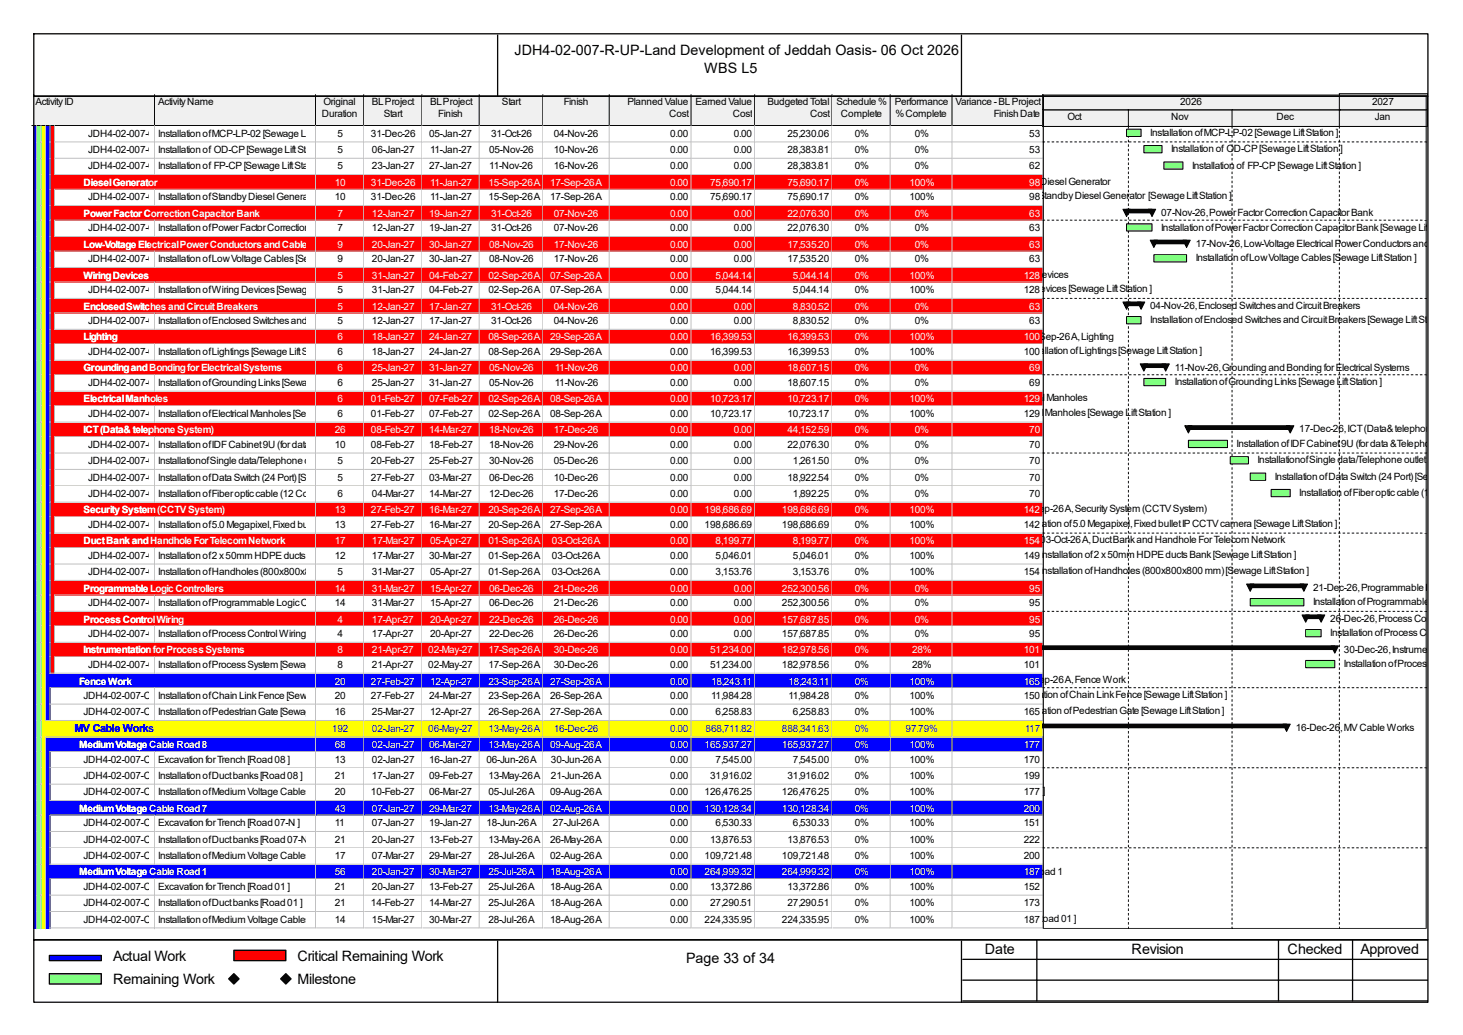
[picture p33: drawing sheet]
<svg xmlns="http://www.w3.org/2000/svg" width="297mm" height="210mm" viewBox="0 0 297 210" stroke-linecap="round" stroke-linejoin="round" font-family="sans-serif">
<defs><g id="words">
<g font-size="2.9">
<text x="104.4" y="11.1">JDH4-02-007-R-UP-Land Development of Jeddah Oasis- 06 Oct 2026</text>
<text x="143" y="14.8">WBS L5</text>
<text x="22.9" y="194.9">Actual Work</text>
<text x="60.4" y="194.9">Critical Remaining Work</text>
<text x="139.3" y="195.5">Page 33 of 34</text>
<text x="199.9" y="193.6">Date</text>
<text x="229.7" y="193.6">Revision</text>
<text x="261.4" y="193.6">Checked</text>
<text x="276.2" y="193.6">Approved</text>
<text x="22.9" y="199.7">Remaining Work</text>
<text x="60.4" y="199.7">Milestone</text>
</g>
<text font-size="2.2" fill="#00f" x="15.2" y="148.6">MV Cable Works</text>
<g font-size="2">
<text x="7.2" y="21.3">Activity ID</text>
<text x="32.1" y="21.3">Activity Name</text>
<text x="65.4" y="23.7">Duration</text>
<text x="65.7" y="21.3">Original</text>
<text x="75.5" y="21.3">BL Project</text>
<text x="77.9" y="23.7">Start</text>
<text x="87.3" y="21.3">BL Project</text>
<text x="89" y="23.7">Finish</text>
<text x="101.9" y="21.3">Start</text>
<text x="114.5" y="21.3">Finish</text>
<text x="127.4" y="21.3">Planned Value</text>
<text x="135.8" y="23.7">Cost</text>
<text x="141.2" y="21.3">Earned Value</text>
<text x="148.8" y="23.7">Cost</text>
<text x="155.8" y="21.3">Budgeted Total</text>
<text x="164.5" y="23.7">Cost</text>
<text x="169.8" y="21.3">Schedule %</text>
<text x="170.7" y="23.7">Complete</text>
<text x="181.7" y="21.3">Performance</text>
<text x="181.8" y="23.7">% Complete</text>
<text x="194" y="21.3">Variance - BL Project</text>
<text x="201.8" y="23.7">Finish Date</text>
<text x="239.6" y="21.3">2026</text>
<text x="278.6" y="21.3">2027</text>
<text x="17.9" y="27.7">JDH4-02-007-CN-1350</text>
<text x="32.1" y="27.7">Installation of MCP-LP-02 [Sewage Lift Station ]</text>
<text x="68.5" y="27.7">5</text>
<text x="75.3" y="27.7">31-Dec-26</text>
<text x="87.1" y="27.7">05-Jan-27</text>
<text x="99.7" y="27.7">31-Oct-26</text>
<text x="112.4" y="27.7">04-Nov-26</text>
<text x="136.1" y="27.7">0.00</text>
<text x="149" y="27.7">0.00</text>
<text x="159.9" y="27.7">25,230.06</text>
<text x="173.5" y="27.7">0%</text>
<text x="185.7" y="27.7">0%</text>
<text x="209" y="27.7">53</text>
<text x="216.7" y="24.4">Oct</text>
<text x="233.5" y="27.6">Installation of MCP-LP-02 [Sewage Lift Station ]</text>
<text x="237.7" y="24.4">Nov</text>
<text x="259.2" y="24.4">Dec</text>
<text x="279.1" y="24.4">Jan</text>
<text x="17.9" y="31.1">JDH4-02-007-CN-1360</text>
<text x="17.9" y="34.4">JDH4-02-007-CN-1370</text>
<text x="32.1" y="31.1">Installation of OD-CP [Sewage Lift Station ]</text>
<text x="32.1" y="34.4">Installation of FP-CP [Sewage Lift Station ]</text>
<text x="68.5" y="31.1">5</text>
<text x="68.5" y="34.4">5</text>
<text x="75.5" y="31.1">06-Jan-27</text>
<text x="75.5" y="34.4">23-Jan-27</text>
<text x="87.1" y="34.4">27-Jan-27</text>
<text x="87.3" y="31.1">11-Jan-27</text>
<text x="99.3" y="31.1">05-Nov-26</text>
<text x="99.3" y="34.4">11-Nov-26</text>
<text x="112.4" y="31.1">10-Nov-26</text>
<text x="112.4" y="34.4">16-Nov-26</text>
<text x="136.1" y="31.1">0.00</text>
<text x="136.1" y="34.4">0.00</text>
<text x="149" y="31.1">0.00</text>
<text x="149" y="34.4">0.00</text>
<text x="159.9" y="31.1">28,383.81</text>
<text x="159.9" y="34.4">28,383.81</text>
<text x="173.5" y="31.1">0%</text>
<text x="173.5" y="34.4">0%</text>
<text x="185.7" y="31.1">0%</text>
<text x="185.7" y="34.4">0%</text>
<text x="209" y="31.1">53</text>
<text x="209" y="34.4">62</text>
<text x="237.7" y="30.9">Installation of OD-CP [Sewage Lift Station ]</text>
<text x="242" y="34.2">Installation of FP-CP [Sewage Lift Station ]</text>
<text x="17.9" y="40.7">JDH4-02-007-CN-1380</text>
<text x="32.1" y="40.7">Installation of Standby Diesel Generator [Sewage Lift Station ]</text>
<text x="67.9" y="40.7">10</text>
<text x="75.3" y="40.7">31-Dec-26</text>
<text x="87.3" y="40.7">11-Jan-27</text>
<text x="99.1" y="40.7">15-Sep-26 A</text>
<text x="111.7" y="40.7">17-Sep-26 A</text>
<text x="136.1" y="40.7">0.00</text>
<text x="144.2" y="40.7">75,690.17</text>
<text x="159.9" y="40.7">75,690.17</text>
<text x="173.5" y="40.7">0%</text>
<text x="184.6" y="40.7">100%</text>
<text x="199.9" y="37.5">17-Sep-26 A, Diesel Generator</text>
<text x="199.9" y="40.5">Installation of Standby Diesel Generator [Sewage Lift Station ]</text>
<text x="209" y="40.7">98</text>
<text x="17.9" y="46.9">JDH4-02-007-CN-1390</text>
<text x="32.1" y="46.9">Installation of Power Factor Correction Capacitor Bank [Sewage Lift Station ]</text>
<text x="68.5" y="46.9">7</text>
<text x="75.5" y="46.9">12-Jan-27</text>
<text x="87.1" y="46.9">19-Jan-27</text>
<text x="99.7" y="46.9">31-Oct-26</text>
<text x="112.4" y="46.9">07-Nov-26</text>
<text x="136.1" y="46.9">0.00</text>
<text x="149" y="46.9">0.00</text>
<text x="159.9" y="46.9">22,076.30</text>
<text x="173.5" y="46.9">0%</text>
<text x="185.7" y="46.9">0%</text>
<text x="209" y="46.9">63</text>
<text x="235.7" y="43.8">07-Nov-26, Power Factor Correction Capacitor Bank</text>
<text x="235.7" y="46.8">Installation of Power Factor Correction Capacitor Bank [Sewage Lift Station ]</text>
<text x="17.9" y="53.2">JDH4-02-007-CN-1410</text>
<text x="32.1" y="53.2">Installation of Low Voltage Cables [Sewage Lift Station ]</text>
<text x="68.5" y="53.2">9</text>
<text x="75.5" y="53.2">20-Jan-27</text>
<text x="87.1" y="53.2">30-Jan-27</text>
<text x="99.3" y="53.2">08-Nov-26</text>
<text x="112.4" y="53.2">17-Nov-26</text>
<text x="136.1" y="53.2">0.00</text>
<text x="149" y="53.2">0.00</text>
<text x="159.9" y="53.2">17,535.20</text>
<text x="173.5" y="53.2">0%</text>
<text x="185.7" y="53.2">0%</text>
<text x="209" y="53.2">63</text>
<text x="242.7" y="50.1">17-Nov-26, Low-Voltage Electrical Power Conductors and Cables</text>
<text x="242.7" y="53">Installation of Low Voltage Cables [Sewage Lift Station ]</text>
<text x="17.9" y="59.5">JDH4-02-007-CN-1420</text>
<text x="32.1" y="59.5">Installation of Wiring Devices [Sewage Lift Station ]</text>
<text x="68.5" y="59.5">5</text>
<text x="75.5" y="59.5">31-Jan-27</text>
<text x="87.1" y="59.5">04-Feb-27</text>
<text x="99.1" y="59.5">02-Sep-26 A</text>
<text x="111.7" y="59.5">07-Sep-26 A</text>
<text x="136.1" y="59.5">0.00</text>
<text x="145.3" y="59.5">5,044.14</text>
<text x="161" y="59.5">5,044.14</text>
<text x="173.5" y="59.5">0%</text>
<text x="184.6" y="59.5">100%</text>
<text x="192.9" y="56.3">07-Sep-26 A, Wiring Devices</text>
<text x="192.9" y="59.3">Installation of Wiring Devices [Sewage Lift Station ]</text>
<text x="207.9" y="59.5">128</text>
<text x="17.9" y="65.8">JDH4-02-007-CN-1440</text>
<text x="32.1" y="65.8">Installation of Enclosed Switches and Circuit Breakers [Sewage Lift Station ]</text>
<text x="68.5" y="65.8">5</text>
<text x="75.5" y="65.8">12-Jan-27</text>
<text x="87.1" y="65.8">17-Jan-27</text>
<text x="99.7" y="65.8">31-Oct-26</text>
<text x="112.4" y="65.8">04-Nov-26</text>
<text x="136.1" y="65.8">0.00</text>
<text x="149" y="65.8">0.00</text>
<text x="161" y="65.8">8,830.52</text>
<text x="173.5" y="65.8">0%</text>
<text x="185.7" y="65.8">0%</text>
<text x="209" y="65.8">63</text>
<text x="233.5" y="62.7">04-Nov-26, Enclosed Switches and Circuit Breakers</text>
<text x="233.5" y="65.6">Installation of Enclosed Switches and Circuit Breakers [Sewage Lift Station ]</text>
<text x="208.2" y="68.9">29-Sep-26 A, Lighting</text>
<text x="208.2" y="71.9">Installation of Lightings [Sewage Lift Station ]</text>
<text x="17.9" y="72.1">JDH4-02-007-CN-1450</text>
<text x="32.1" y="72.1">Installation of Lightings [Sewage Lift Station ] 6</text>
<text x="75.5" y="72.1">18-Jan-27</text>
<text x="87.1" y="72.1">24-Jan-27</text>
<text x="99.1" y="72.1">08-Sep-26 A</text>
<text x="111.7" y="72.1">29-Sep-26 A</text>
<text x="136.1" y="72.1">0.00</text>
<text x="144.2" y="72.1">16,399.53</text>
<text x="159.9" y="72.1">16,399.53</text>
<text x="173.5" y="72.1">0%</text>
<text x="184.6" y="72.1">100%</text>
<text x="207.9" y="72.1">100</text>
<text x="238.5" y="75.2">11-Nov-26, Grounding and Bonding for Electrical Systems</text>
<text x="17.9" y="78.3">JDH4-02-007-CN-1460</text>
<text x="32.1" y="78.3">Installation of Grounding Links [Sewage Lift Station ]</text>
<text x="68.5" y="78.3">6</text>
<text x="75.5" y="78.3">25-Jan-27</text>
<text x="87.1" y="78.3">31-Jan-27</text>
<text x="99.3" y="78.3">05-Nov-26</text>
<text x="112.6" y="78.3">11-Nov-26</text>
<text x="136.1" y="78.3">0.00</text>
<text x="149" y="78.3">0.00</text>
<text x="159.9" y="78.3">18,607.15</text>
<text x="173.5" y="78.3">0%</text>
<text x="185.7" y="78.3">0%</text>
<text x="193.5" y="81.4">08-Sep-26 A, Electrical Manholes</text>
<text x="209" y="78.3">69</text>
<text x="238.5" y="78.1">Installation of Grounding Links [Sewage Lift Station ]</text>
<text x="17.9" y="84.6">JDH4-02-007-CN-1470</text>
<text x="32.1" y="84.6">Installation of Electrical Manholes [Sewage Lift Station ]</text>
<text x="68.5" y="84.6">6</text>
<text x="75.3" y="84.6">01-Feb-27</text>
<text x="87.1" y="84.6">07-Feb-27</text>
<text x="99.1" y="84.6">02-Sep-26 A</text>
<text x="111.7" y="84.6">08-Sep-26 A</text>
<text x="136.1" y="84.6">0.00</text>
<text x="144.2" y="84.6">10,723.17</text>
<text x="159.9" y="84.6">10,723.17</text>
<text x="173.5" y="84.6">0%</text>
<text x="184.6" y="84.6">100%</text>
<text x="193.5" y="84.4">Installation of Electrical Manholes [Sewage Lift Station ]</text>
<text x="207.9" y="84.6">129</text>
<text x="263.8" y="87.8">17-Dec-26, ICT (Data&amp; telephone System</text>
<text x="17.9" y="90.9">JDH4-02-007-CN-1490</text>
<text x="17.9" y="94.2">JDH4-02-007-CN-1500</text>
<text x="32.1" y="90.9">Installation of IDF Cabinet 9U (for data &amp;Telephone) [Sewage Lift Station ]</text>
<text x="32.1" y="94.2">Installationof Single data/Telephone outlet [Sewage Lift Station ]</text>
<text x="67.9" y="90.9">10</text>
<text x="68.5" y="94.2">5</text>
<text x="75.3" y="90.9">08-Feb-27</text>
<text x="75.3" y="94.2">20-Feb-27</text>
<text x="87.1" y="90.9">18-Feb-27</text>
<text x="87.1" y="94.2">25-Feb-27</text>
<text x="99.3" y="90.9">18-Nov-26</text>
<text x="99.3" y="94.2">30-Nov-26</text>
<text x="112.4" y="90.9">29-Nov-26</text>
<text x="112.4" y="94.2">05-Dec-26</text>
<text x="136.1" y="90.9">0.00</text>
<text x="136.1" y="94.2">0.00</text>
<text x="149" y="90.9">0.00</text>
<text x="149" y="94.2">0.00</text>
<text x="159.9" y="90.9">22,076.30</text>
<text x="161" y="94.2">1,261.50</text>
<text x="173.5" y="90.9">0%</text>
<text x="173.5" y="94.2">0%</text>
<text x="185.7" y="90.9">0%</text>
<text x="185.7" y="94.2">0%</text>
<text x="209" y="90.9">70</text>
<text x="209" y="94.2">70</text>
<text x="251" y="90.7">Installation of IDF Cabinet 9U (for data &amp;Telephone) [Sew</text>
<text x="255.3" y="94">Installationof Single data/Telephone outlet [Sewage L</text>
<text x="17.9" y="97.5">JDH4-02-007-CN-1510</text>
<text x="17.9" y="100.8">JDH4-02-007-CN-1520</text>
<text x="32.1" y="97.5">Installation of Data Switch (24 Port) [Sewage Lift Station ]</text>
<text x="32.1" y="100.8">Installation of Fiber optic cable (12 Core single mode). [Sewage Lift Station ]</text>
<text x="68.5" y="97.5">5</text>
<text x="68.5" y="100.8">6</text>
<text x="75.3" y="97.5">27-Feb-27</text>
<text x="75.5" y="100.8">04-Mar-27</text>
<text x="87.1" y="97.5">03-Mar-27</text>
<text x="87.1" y="100.8">14-Mar-27</text>
<text x="99.3" y="97.5">06-Dec-26</text>
<text x="99.3" y="100.8">12-Dec-26</text>
<text x="112.4" y="97.5">10-Dec-26</text>
<text x="112.4" y="100.8">17-Dec-26</text>
<text x="136.1" y="97.5">0.00</text>
<text x="136.1" y="100.8">0.00</text>
<text x="149" y="97.5">0.00</text>
<text x="149" y="100.8">0.00</text>
<text x="159.9" y="97.5">18,922.54</text>
<text x="161" y="100.8">1,892.25</text>
<text x="173.5" y="97.5">0%</text>
<text x="173.5" y="100.8">0%</text>
<text x="185.7" y="97.5">0%</text>
<text x="185.7" y="100.8">0%</text>
<text x="209" y="97.5">70</text>
<text x="209" y="100.8">70</text>
<text x="258.8" y="97.3">Installation of Data Switch (24 Port) [Sewage Lift S</text>
<text x="263.8" y="100.7">Installation of Fiber optic cable (12 Core sin</text>
<text x="17.9" y="107.1">JDH4-02-007-CN-1530</text>
<text x="32.1" y="107.1">Installation of 5.0 Megapixel, Fixed bullet IP CCTV camera [Sewage Lift Station ]</text>
<text x="67.9" y="107.1">13</text>
<text x="75.3" y="107.1">27-Feb-27</text>
<text x="87.1" y="107.1">16-Mar-27</text>
<text x="99.1" y="107.1">20-Sep-26 A</text>
<text x="111.7" y="107.1">27-Sep-26 A</text>
<text x="136.1" y="107.1">0.00</text>
<text x="143" y="107.1">198,686.69</text>
<text x="158.7" y="107.1">198,686.69</text>
<text x="173.5" y="107.1">0%</text>
<text x="184.6" y="107.1">100%</text>
<text x="206.9" y="104">27-Sep-26 A, Security System (CCTV System)</text>
<text x="206.9" y="106.9">Installation of 5.0 Megapixel, Fixed bullet IP CCTV camera [Sewage Lift Station ]</text>
<text x="207.9" y="107.1">142</text>
<text x="17.9" y="113.4">JDH4-02-007-CN-1540</text>
<text x="32.1" y="113.4">Installation of 2 x 50mm HDPE ducts Bank [Sewage Lift Station ]</text>
<text x="67.9" y="113.4">12</text>
<text x="75.5" y="113.4">17-Mar-27</text>
<text x="87.1" y="113.4">30-Mar-27</text>
<text x="99.1" y="113.4">01-Sep-26 A</text>
<text x="112.1" y="113.4">03-Oct-26 A</text>
<text x="136.1" y="113.4">0.00</text>
<text x="145.3" y="113.4">5,046.01</text>
<text x="161" y="113.4">5,046.01</text>
<text x="173.5" y="113.4">0%</text>
<text x="184.6" y="113.4">100%</text>
<text x="207.9" y="113.4">149Installation of 2 x 50mm HDPE ducts Bank [Sewage Lift Station ]</text>
<text x="17.9" y="116.7">JDH4-02-007-CN-1550</text>
<text x="32.1" y="116.7">Installation of Handholes (800x800x800 mm) [Sewage Lift Station ] 05-Apr-27</text>
<text x="68.5" y="116.7">5</text>
<text x="75.5" y="116.7">31-Mar-27</text>
<text x="99.1" y="116.7">01-Sep-26 A</text>
<text x="112.1" y="116.7">03-Oct-26 A</text>
<text x="136.1" y="116.7">0.00</text>
<text x="145.3" y="116.7">3,153.76</text>
<text x="161" y="116.7">3,153.76</text>
<text x="173.5" y="116.7">0%</text>
<text x="184.6" y="116.7">100%</text>
<text x="207.9" y="116.7">154Installation of Handholes (800x800x800 mm) [Sewage Lift Station ]</text>
<text x="266.6" y="119.8">21-Dec-26, Programmable Logic Con</text>
<text x="17.9" y="123">JDH4-02-007-CN-1570</text>
<text x="32.1" y="123">Installation of Programmable Logic Controller [Sewage Lift Station ] 15-Apr-27</text>
<text x="67.9" y="123">14</text>
<text x="75.5" y="123">31-Mar-27</text>
<text x="99.3" y="123">06-Dec-26</text>
<text x="112.4" y="123">21-Dec-26</text>
<text x="136.1" y="123">0.00</text>
<text x="149" y="123">0.00</text>
<text x="158.7" y="123">252,300.56</text>
<text x="173.5" y="123">0%</text>
<text x="185.7" y="123">0%</text>
<text x="209" y="123">95</text>
<text x="266.6" y="122.8">Installation of Programmable Logic Co</text>
<text x="17.9" y="129.3">JDH4-02-007-CN-1580</text>
<text x="32.1" y="129.3">Installation of Process Control Wiring [Sewage Lift Station ]</text>
<text x="68.5" y="129.3">4</text>
<text x="75.5" y="129.3">17-Apr-27</text>
<text x="87.3" y="129.3">20-Apr-27</text>
<text x="99.3" y="129.3">22-Dec-26</text>
<text x="112.4" y="129.3">26-Dec-26</text>
<text x="136.1" y="129.3">0.00</text>
<text x="149" y="129.3">0.00</text>
<text x="158.7" y="129.3">157,687.85</text>
<text x="173.5" y="129.3">0%</text>
<text x="185.7" y="129.3">0%</text>
<text x="209" y="129.3">95</text>
<text x="270" y="126.2">26-Dec-26, Process Control Wiring</text>
<text x="270" y="129.1">Installation of Process Control Wirin</text>
<text x="17.9" y="135.6">JDH4-02-007-CN-1600</text>
<text x="32.1" y="135.6">Installation of Process System [Sewage Lift Station ]</text>
<text x="68.5" y="135.6">8</text>
<text x="75.5" y="135.6">21-Apr-27</text>
<text x="87" y="135.6">02-May-27</text>
<text x="99.1" y="135.6">17-Sep-26 A</text>
<text x="112.4" y="135.6">30-Dec-26</text>
<text x="136.1" y="135.6">0.00</text>
<text x="144.2" y="135.6">51,234.00</text>
<text x="158.7" y="135.6">182,978.56</text>
<text x="173.5" y="135.6">0%</text>
<text x="185.2" y="135.6">28%</text>
<text x="207.9" y="135.6">101</text>
<text x="272.8" y="132.4">30-Dec-26, Instrumentation for</text>
<text x="272.8" y="135.4">Installation of Process System [S</text>
<text x="17" y="141.8">JDH4-02-007-CN-5890</text>
<text x="32.1" y="141.8">Installation of Chain Link Fence [Sewage Lift Station ]27-Feb-27</text>
<text x="67.9" y="141.8">20</text>
<text x="87.1" y="141.8">24-Mar-27</text>
<text x="99.1" y="141.8">23-Sep-26 A</text>
<text x="111.7" y="141.8">26-Sep-26 A</text>
<text x="136.1" y="141.8">0.00</text>
<text x="144.4" y="141.8">11,984.28</text>
<text x="160.1" y="141.8">11,984.28</text>
<text x="173.5" y="141.8">0%</text>
<text x="184.6" y="141.8">100%</text>
<text x="206.2" y="141.6">Installation of Chain Link Fence [Sewage Lift Station ]</text>
<text x="206.9" y="138.7">27-Sep-26 A, Fence Work</text>
<text x="207.9" y="141.8">150</text>
<text x="17" y="145.2">JDH4-02-007-CN-5900</text>
<text x="32.1" y="145.2">Installation of Pedestrian Gate [Sewage Lift Station ]</text>
<text x="67.9" y="145.2">16</text>
<text x="75.5" y="145.2">25-Mar-27</text>
<text x="87.3" y="145.2">12-Apr-27</text>
<text x="99.1" y="145.2">26-Sep-26 A</text>
<text x="111.7" y="145.2">27-Sep-26 A</text>
<text x="136.1" y="145.2">0.00</text>
<text x="145.3" y="145.2">6,258.83</text>
<text x="161" y="145.2">6,258.83</text>
<text x="173.5" y="145.2">0%</text>
<text x="184.6" y="145.2">100%</text>
<text x="206.9" y="144.9">Installation of Pedestrian Gate [Sewage Lift Station ]</text>
<text x="207.9" y="145.2">165</text>
<text x="263.1" y="148.3">16-Dec-26, MV Cable Works</text>
<text x="17" y="154.8">JDH4-02-007-CN-2420</text>
<text x="32.1" y="154.8">Excavation for Trench [Road 08 ]</text>
<text x="67.9" y="154.8">13</text>
<text x="75.5" y="154.8">02-Jan-27</text>
<text x="87.1" y="154.8">16-Jan-27</text>
<text x="98.8" y="154.8">06-Jun-26 A</text>
<text x="111.8" y="154.8">30-Jun-26 A</text>
<text x="136.1" y="154.8">0.00</text>
<text x="145.3" y="154.8">7,545.00</text>
<text x="161" y="154.8">7,545.00</text>
<text x="173.5" y="154.8">0%</text>
<text x="184.6" y="154.8">100%</text>
<text x="207.9" y="154.8">170</text>
<text x="17" y="158.1">JDH4-02-007-CN-2480</text>
<text x="17" y="161.4">JDH4-02-007-CN-2540</text>
<text x="32.1" y="158.1">Installation of Duct banks [Road 08 ]</text>
<text x="32.1" y="161.4">Installation of Medium Voltage Cables [Road 08 ]</text>
<text x="67.9" y="158.1">21</text>
<text x="67.9" y="161.4">20</text>
<text x="75.3" y="161.4">10-Feb-27</text>
<text x="75.5" y="158.1">17-Jan-27</text>
<text x="87.1" y="158.1">09-Feb-27</text>
<text x="87.1" y="161.4">06-Mar-27</text>
<text x="99.1" y="158.1">13-May-26 A</text>
<text x="99.1" y="161.4">05-Jul-26 A</text>
<text x="111.7" y="161.4">09-Aug-26 A</text>
<text x="111.8" y="158.1">21-Jun-26 A</text>
<text x="136.1" y="158.1">0.00</text>
<text x="136.1" y="161.4">0.00</text>
<text x="143" y="161.4">126,476.25</text>
<text x="144.2" y="158.1">31,916.02</text>
<text x="158.7" y="161.4">126,476.25</text>
<text x="159.9" y="158.1">31,916.02</text>
<text x="172.4" y="161.2">Installation of Medium Voltage Cables [Road 08 ]</text>
<text x="173.5" y="158.1">0%</text>
<text x="173.5" y="161.4">0%</text>
<text x="184.6" y="158.1">100%</text>
<text x="184.6" y="161.4">100%</text>
<text x="207.9" y="158.1">199</text>
<text x="207.9" y="161.4">177</text>
<text x="17" y="167.7">JDH4-02-007-CN-2440</text>
<text x="32.1" y="167.7">Excavation for Trench [Road 07-N ]</text>
<text x="67.9" y="167.7">11</text>
<text x="75.5" y="167.7">07-Jan-27</text>
<text x="87.1" y="167.7">19-Jan-27</text>
<text x="98.8" y="167.7">18-Jun-26 A</text>
<text x="112.2" y="167.7">27-Jul-26 A</text>
<text x="136.1" y="167.7">0.00</text>
<text x="145.3" y="167.7">6,530.33</text>
<text x="161" y="167.7">6,530.33</text>
<text x="173.5" y="167.7">0%</text>
<text x="184.6" y="167.7">100%</text>
<text x="207.9" y="167.7">151</text>
<text x="17" y="171">JDH4-02-007-CN-2500</text>
<text x="32.1" y="171">Installation of Duct banks [Road 07-N ]</text>
<text x="67.9" y="171">21</text>
<text x="75.5" y="171">20-Jan-27</text>
<text x="87.1" y="171">13-Feb-27</text>
<text x="99.1" y="171">13-May-26 A</text>
<text x="111.7" y="171">26-May-26 A</text>
<text x="136.1" y="171">0.00</text>
<text x="144.2" y="171">13,876.53</text>
<text x="159.9" y="171">13,876.53</text>
<text x="173.5" y="171">0%</text>
<text x="184.6" y="171">100%</text>
<text x="207.9" y="171">222</text>
<text x="17" y="174.3">JDH4-02-007-CN-2560</text>
<text x="32.1" y="174.3">Installation of Medium Voltage Cables [Road 07-N ]</text>
<text x="67.9" y="174.3">17</text>
<text x="75.5" y="174.3">07-Mar-27</text>
<text x="87.1" y="174.3">29-Mar-27</text>
<text x="99.1" y="174.3">28-Jul-26 A</text>
<text x="111.7" y="174.3">02-Aug-26 A</text>
<text x="136.1" y="174.3">0.00</text>
<text x="143" y="174.3">109,721.48</text>
<text x="158.7" y="174.3">109,721.48</text>
<text x="173.5" y="174.3">0%</text>
<text x="178.7" y="177.5">18-Aug-26 A, Medium Voltage Cable Road 1</text>
<text x="184.6" y="174.3">100%</text>
<text x="207.9" y="174.3">200</text>
<text x="17" y="180.6">JDH4-02-007-CN-2430</text>
<text x="17" y="183.9">JDH4-02-007-CN-2490</text>
<text x="32.1" y="180.6">Excavation for Trench [Road 01 ]</text>
<text x="32.1" y="183.9">Installation of Duct banks [Road 01 ]</text>
<text x="67.9" y="180.6">21</text>
<text x="67.9" y="183.9">21</text>
<text x="75.3" y="183.9">14-Feb-27</text>
<text x="75.5" y="180.6">20-Jan-27</text>
<text x="87.1" y="180.6">13-Feb-27</text>
<text x="87.1" y="183.9">14-Mar-27</text>
<text x="99.1" y="180.6">25-Jul-26 A</text>
<text x="99.1" y="183.9">25-Jul-26 A</text>
<text x="111.7" y="180.6">18-Aug-26 A</text>
<text x="111.7" y="183.9">18-Aug-26 A</text>
<text x="136.1" y="180.6">0.00</text>
<text x="136.1" y="183.9">0.00</text>
<text x="144.2" y="180.6">13,372.86</text>
<text x="144.2" y="183.9">27,290.51</text>
<text x="159.9" y="180.6">13,372.86</text>
<text x="159.9" y="183.9">27,290.51</text>
<text x="173.5" y="180.6">0%</text>
<text x="173.5" y="183.9">0%</text>
<text x="184.6" y="180.6">100%</text>
<text x="184.6" y="183.9">100%</text>
<text x="207.9" y="180.6">152</text>
<text x="207.9" y="183.9">173</text>
<text x="17" y="187.2">JDH4-02-007-CN-2550</text>
<text x="32.1" y="187.2">Installation of Medium Voltage Cables [Road 01 ]</text>
<text x="67.9" y="187.2">14</text>
<text x="75.5" y="187.2">15-Mar-27</text>
<text x="87.1" y="187.2">30-Mar-27</text>
<text x="99.1" y="187.2">28-Jul-26 A</text>
<text x="111.7" y="187.2">18-Aug-26 A</text>
<text x="136.1" y="187.2">0.00</text>
<text x="143" y="187.2">224,335.95</text>
<text x="158.7" y="187.2">224,335.95</text>
<text x="173.5" y="187.2">0%</text>
<text x="178.7" y="187.1">Installation of Medium Voltage Cables [Road 01 ]</text>
<text x="184.6" y="187.2">100%</text>
<text x="207.9" y="187.2">187</text>
</g>
<g font-size="2" fill="#fff">
<text x="17" y="37.7">Diesel Generator</text>
<text x="67.9" y="37.7">10</text>
<text x="75.3" y="37.7">31-Dec-26</text>
<text x="87.3" y="37.7">11-Jan-27</text>
<text x="99.1" y="37.7">15-Sep-26 A</text>
<text x="111.7" y="37.7">17-Sep-26 A</text>
<text x="136.1" y="37.7">0.00</text>
<text x="144.2" y="37.7">75,690.17</text>
<text x="159.9" y="37.7">75,690.17</text>
<text x="173.5" y="37.7">0%</text>
<text x="184.6" y="37.7">100%</text>
<text x="209" y="37.7">98</text>
<text x="17" y="44">Power Factor Correction Capacitor Bank</text>
<text x="68.5" y="44">7</text>
<text x="75.5" y="44">12-Jan-27</text>
<text x="87.1" y="44">19-Jan-27</text>
<text x="99.7" y="44">31-Oct-26</text>
<text x="112.4" y="44">07-Nov-26</text>
<text x="136.1" y="44">0.00</text>
<text x="149" y="44">0.00</text>
<text x="159.9" y="44">22,076.30</text>
<text x="173.5" y="44">0%</text>
<text x="185.7" y="44">0%</text>
<text x="209" y="44">63</text>
<text x="17" y="50.2">Low-Voltage Electrical Power Conductors and Cables</text>
<text x="68.5" y="50.2">9</text>
<text x="75.5" y="50.2">20-Jan-27</text>
<text x="87.1" y="50.2">30-Jan-27</text>
<text x="99.3" y="50.2">08-Nov-26</text>
<text x="112.4" y="50.2">17-Nov-26</text>
<text x="136.1" y="50.2">0.00</text>
<text x="149" y="50.2">0.00</text>
<text x="159.9" y="50.2">17,535.20</text>
<text x="173.5" y="50.2">0%</text>
<text x="185.7" y="50.2">0%</text>
<text x="209" y="50.2">63</text>
<text x="17" y="56.6">Wiring Devices</text>
<text x="68.5" y="56.6">5</text>
<text x="75.5" y="56.6">31-Jan-27</text>
<text x="87.1" y="56.6">04-Feb-27</text>
<text x="99.1" y="56.6">02-Sep-26 A</text>
<text x="111.7" y="56.6">07-Sep-26 A</text>
<text x="136.1" y="56.6">0.00</text>
<text x="145.3" y="56.6">5,044.14</text>
<text x="161" y="56.6">5,044.14</text>
<text x="173.5" y="56.6">0%</text>
<text x="184.6" y="56.6">100%</text>
<text x="207.9" y="56.6">128</text>
<text x="17" y="62.8">Enclosed Switches and Circuit Breakers</text>
<text x="68.5" y="62.8">5</text>
<text x="75.5" y="62.8">12-Jan-27</text>
<text x="87.1" y="62.8">17-Jan-27</text>
<text x="99.7" y="62.8">31-Oct-26</text>
<text x="112.4" y="62.8">04-Nov-26</text>
<text x="136.1" y="62.8">0.00</text>
<text x="149" y="62.8">0.00</text>
<text x="161" y="62.8">8,830.52</text>
<text x="173.5" y="62.8">0%</text>
<text x="185.7" y="62.8">0%</text>
<text x="209" y="62.8">63</text>
<text x="17" y="69.1">Lighting</text>
<text x="68.5" y="69.1">6</text>
<text x="75.5" y="69.1">18-Jan-27</text>
<text x="87.1" y="69.1">24-Jan-27</text>
<text x="99.1" y="69.1">08-Sep-26 A</text>
<text x="111.7" y="69.1">29-Sep-26 A</text>
<text x="136.1" y="69.1">0.00</text>
<text x="144.2" y="69.1">16,399.53</text>
<text x="159.9" y="69.1">16,399.53</text>
<text x="173.5" y="69.1">0%</text>
<text x="184.6" y="69.1">100%</text>
<text x="207.9" y="69.1">100</text>
<text x="17" y="75.4">Grounding and Bonding for Electrical Systems</text>
<text x="68.5" y="75.4">6</text>
<text x="75.5" y="75.4">25-Jan-27</text>
<text x="87.1" y="75.4">31-Jan-27</text>
<text x="99.3" y="75.4">05-Nov-26</text>
<text x="112.6" y="75.4">11-Nov-26</text>
<text x="136.1" y="75.4">0.00</text>
<text x="149" y="75.4">0.00</text>
<text x="159.9" y="75.4">18,607.15</text>
<text x="173.5" y="75.4">0%</text>
<text x="185.7" y="75.4">0%</text>
<text x="209" y="75.4">69</text>
<text x="17" y="81.7">Electrical Manholes</text>
<text x="68.5" y="81.7">6</text>
<text x="75.3" y="81.7">01-Feb-27</text>
<text x="87.1" y="81.7">07-Feb-27</text>
<text x="99.1" y="81.7">02-Sep-26 A</text>
<text x="111.7" y="81.7">08-Sep-26 A</text>
<text x="136.1" y="81.7">0.00</text>
<text x="144.2" y="81.7">10,723.17</text>
<text x="159.9" y="81.7">10,723.17</text>
<text x="173.5" y="81.7">0%</text>
<text x="184.6" y="81.7">100%</text>
<text x="207.9" y="81.7">129</text>
<text x="17" y="87.9">ICT (Data&amp; telephone System)</text>
<text x="67.9" y="87.9">26</text>
<text x="75.3" y="87.9">08-Feb-27</text>
<text x="87.1" y="87.9">14-Mar-27</text>
<text x="99.3" y="87.9">18-Nov-26</text>
<text x="112.4" y="87.9">17-Dec-26</text>
<text x="136.1" y="87.9">0.00</text>
<text x="149" y="87.9">0.00</text>
<text x="159.9" y="87.9">44,152.59</text>
<text x="173.5" y="87.9">0%</text>
<text x="185.7" y="87.9">0%</text>
<text x="209" y="87.9">70</text>
<text x="17" y="104.2">Security System (CCTV System)</text>
<text x="67.9" y="104.2">13</text>
<text x="75.3" y="104.2">27-Feb-27</text>
<text x="87.1" y="104.2">16-Mar-27</text>
<text x="99.1" y="104.2">20-Sep-26 A</text>
<text x="111.7" y="104.2">27-Sep-26 A</text>
<text x="136.1" y="104.2">0.00</text>
<text x="143" y="104.2">198,686.69</text>
<text x="158.7" y="104.2">198,686.69</text>
<text x="173.5" y="104.2">0%</text>
<text x="184.6" y="104.2">100%</text>
<text x="207.9" y="104.2">142</text>
<text x="17" y="110.4">Duct Bank and Handhole For Telecom Network</text>
<text x="67.9" y="110.4">17</text>
<text x="75.5" y="110.4">17-Mar-27</text>
<text x="87.3" y="110.4">05-Apr-27</text>
<text x="99.1" y="110.4">01-Sep-26 A</text>
<text x="112.1" y="110.4">03-Oct-26 A</text>
<text x="136.1" y="110.4">0.00</text>
<text x="145.3" y="110.4">8,199.77</text>
<text x="161" y="110.4">8,199.77</text>
<text x="173.5" y="110.4">0%</text>
<text x="184.6" y="110.4">100%</text>
<text x="207.9" y="110.4">15403-Oct-26 A, Duct Bank and Handhole For Telecom Network</text>
<text x="17" y="120.1">Programmable Logic Controllers</text>
<text x="67.9" y="120.1">14</text>
<text x="75.5" y="120.1">31-Mar-27</text>
<text x="87.3" y="120.1">15-Apr-27</text>
<text x="99.3" y="120.1">06-Dec-26</text>
<text x="112.4" y="120.1">21-Dec-26</text>
<text x="136.1" y="120.1">0.00</text>
<text x="149" y="120.1">0.00</text>
<text x="158.7" y="120.1">252,300.56</text>
<text x="173.5" y="120.1">0%</text>
<text x="185.7" y="120.1">0%</text>
<text x="209" y="120.1">95</text>
<text x="17" y="126.3">Process Control Wiring</text>
<text x="68.5" y="126.3">4</text>
<text x="75.5" y="126.3">17-Apr-27</text>
<text x="87.3" y="126.3">20-Apr-27</text>
<text x="99.3" y="126.3">22-Dec-26</text>
<text x="112.4" y="126.3">26-Dec-26</text>
<text x="136.1" y="126.3">0.00</text>
<text x="149" y="126.3">0.00</text>
<text x="158.7" y="126.3">157,687.85</text>
<text x="173.5" y="126.3">0%</text>
<text x="185.7" y="126.3">0%</text>
<text x="209" y="126.3">95</text>
<text x="17" y="132.6">Instrumentation for Process Systems</text>
<text x="68.5" y="132.6">8</text>
<text x="75.5" y="132.6">21-Apr-27</text>
<text x="87" y="132.6">02-May-27</text>
<text x="99.1" y="132.6">17-Sep-26 A</text>
<text x="112.4" y="132.6">30-Dec-26</text>
<text x="136.1" y="132.6">0.00</text>
<text x="144.2" y="132.6">51,234.00</text>
<text x="158.7" y="132.6">182,978.56</text>
<text x="173.5" y="132.6">0%</text>
<text x="185.2" y="132.6">28%</text>
<text x="207.9" y="132.6">101</text>
<text x="16" y="138.9">Fence Work</text>
<text x="67.9" y="138.9">20</text>
<text x="75.3" y="138.9">27-Feb-27</text>
<text x="87.3" y="138.9">12-Apr-27</text>
<text x="99.1" y="138.9">23-Sep-26 A</text>
<text x="111.7" y="138.9">27-Sep-26 A</text>
<text x="136.1" y="138.9">0.00</text>
<text x="144.4" y="138.9">18,243.11</text>
<text x="160.1" y="138.9">18,243.11</text>
<text x="173.5" y="138.9">0%</text>
<text x="184.6" y="138.9">100%</text>
<text x="207.9" y="138.9">165</text>
<text x="16" y="151.8">Medium Voltage Cable Road 8</text>
<text x="67.9" y="151.8">68</text>
<text x="75.5" y="151.8">02-Jan-27</text>
<text x="87.1" y="151.8">06-Mar-27</text>
<text x="99.1" y="151.8">13-May-26 A</text>
<text x="111.7" y="151.8">09-Aug-26 A</text>
<text x="136.1" y="151.8">0.00</text>
<text x="143" y="151.8">165,937.27</text>
<text x="158.7" y="151.8">165,937.27</text>
<text x="173.5" y="151.8">0%</text>
<text x="184.6" y="151.8">100%</text>
<text x="207.9" y="151.8">177</text>
<text x="16" y="164.7">Medium Voltage Cable Road 7</text>
<text x="67.9" y="164.7">43</text>
<text x="75.5" y="164.7">07-Jan-27</text>
<text x="87.1" y="164.7">29-Mar-27</text>
<text x="99.1" y="164.7">13-May-26 A</text>
<text x="111.7" y="164.7">02-Aug-26 A</text>
<text x="136.1" y="164.7">0.00</text>
<text x="143" y="164.7">130,128.34</text>
<text x="158.7" y="164.7">130,128.34</text>
<text x="173.5" y="164.7">0%</text>
<text x="184.6" y="164.7">100%</text>
<text x="207.9" y="164.7">200</text>
<text x="16" y="177.6">Medium Voltage Cable Road 1</text>
<text x="67.9" y="177.6">56</text>
<text x="75.5" y="177.6">20-Jan-27</text>
<text x="87.1" y="177.6">30-Mar-27</text>
<text x="99.1" y="177.6">25-Jul-26 A</text>
<text x="111.7" y="177.6">18-Aug-26 A</text>
<text x="136.1" y="177.6">0.00</text>
<text x="143" y="177.6">264,999.32</text>
<text x="158.7" y="177.6">264,999.32</text>
<text x="173.5" y="177.6">0%</text>
<text x="184.6" y="177.6">100%</text>
<text x="207.9" y="177.6">187</text>
</g>
<g font-size="2" fill="#00f">
<text x="67.4" y="148.5">192</text>
<text x="75.5" y="148.5">02-Jan-27</text>
<text x="87" y="148.5">06-May-27</text>
<text x="99.1" y="148.5">13-May-26 A</text>
<text x="112.4" y="148.5">16-Dec-26</text>
<text x="136.1" y="148.5">0.00</text>
<text x="143.3" y="148.5">868,711.82</text>
<text x="158.7" y="148.5">888,341.63</text>
<text x="173.5" y="148.5">0%</text>
<text x="183.9" y="148.5">97.79%</text>
<text x="208" y="148.5">117</text>
</g>
</g></defs>
<path d="M6.6 19.2h25v6.5h-25z" fill="#f0f0f0"/>
<path d="M31.4 19.2v6.3h-24.9" fill="none" stroke="#000" stroke-width=".2"/>
<path d="M31.6 19.2h32.6v6.5h-32.6z" fill="#f0f0f0"/>
<path d="M64.1 19.2v6.3h-32.7" fill="none" stroke="#000" stroke-width=".2"/>
<path d="M64.2 19.2h9.8v6.5h-9.8z" fill="#f0f0f0"/>
<path d="M73.8 19.2v6.3h-9.7" fill="none" stroke="#000" stroke-width=".2"/>
<path d="M74 19.2h11.9v6.5h-11.9z" fill="#f0f0f0"/>
<path d="M85.7 19.2v6.3h-11.9" fill="none" stroke="#000" stroke-width=".2"/>
<path d="M85.9 19.2h11.6v6.5h-11.6z" fill="#f0f0f0"/>
<path d="M97.3 19.2v6.3h-11.6" fill="none" stroke="#000" stroke-width=".2"/>
<path d="M97.5 19.2h12.9v6.5h-12.9z" fill="#f0f0f0"/>
<path d="M110.2 19.2v6.3h-12.9" fill="none" stroke="#000" stroke-width=".2"/>
<path d="M110.4 19.2h13.5v6.5h-13.5z" fill="#f0f0f0"/>
<path d="M123.7 19.2v6.3h-13.5" fill="none" stroke="#000" stroke-width=".2"/>
<path d="M123.9 19.2h16.6v6.5h-16.6z" fill="#f0f0f0"/>
<path d="M140.3 19.2v6.3h-16.6" fill="none" stroke="#000" stroke-width=".2"/>
<path d="M140.5 19.2h12.9v6.5h-12.9z" fill="#f0f0f0"/>
<path d="M153.2 19.2v6.3h-12.9" fill="none" stroke="#000" stroke-width=".2"/>
<path d="M153.4 19.2h15.7v6.5h-15.7z" fill="#f0f0f0"/>
<path d="M168.9 19.2v6.3h-15.7" fill="none" stroke="#000" stroke-width=".2"/>
<path d="M169.1 19.2h11.8v6.5h-11.8z" fill="#f0f0f0"/>
<path d="M180.7 19.2v6.3h-11.8" fill="none" stroke="#000" stroke-width=".2"/>
<path d="M180.9 19.2h12.6v6.5h-12.6z" fill="#f0f0f0"/>
<path d="M193.3 19.2v6.3h-12.6" fill="none" stroke="#000" stroke-width=".2"/>
<path d="M193.5 19.2h18.4v6.5h-18.4z" fill="#f0f0f0"/>
<path d="M211.7 19.2v6.3h-18.4" fill="none" stroke="#000" stroke-width=".2"/>
<path d="M6.6 25.7h1v3.3h-1z" fill="#00f"/>
<path d="M7.4 25.5v3.5" fill="none" stroke="#c0c0c0" stroke-width=".2"/>
<path d="M7.6 25.7h.9v3.3h-.9z" fill="#80ff80"/>
<path d="M8.3 25.5v3.5" fill="none" stroke="#c0c0c0" stroke-width=".2"/>
<path d="M8.5 25.7h.9v3.3h-.9z" fill="#ff0"/>
<path d="M9.2 25.5v3.5" fill="none" stroke="#c0c0c0" stroke-width=".2"/>
<path d="M9.4 25.7h.9v3.3h-.9z" fill="#00f"/>
<path d="M10.2 25.5v3.5" fill="none" stroke="#c0c0c0" stroke-width=".2"/>
<path d="M10.3 25.7h1v3.3h-1z" fill="#f00"/>
<path d="M11.1 25.5v3.5" fill="none" stroke="#c0c0c0" stroke-width=".2"/>
<path d="M11.3 25.7h20.3v3.3h-20.3z" fill="#fff"/>
<path d="M11.1 28.8h20.5M31.4 25.5v3.5" fill="none" stroke="#c0c0c0" stroke-width=".2"/>
<path d="M31.6 25.7h32.6v3.3h-32.6z" fill="#fff"/>
<path d="M64.1 25.5v3.3h-32.5" fill="none" stroke="#c0c0c0" stroke-width=".2"/>
<path d="M64.2 25.7h9.8v3.3h-9.8z" fill="#fff"/>
<path d="M73.8 25.5v3.3h-9.6" fill="none" stroke="#c0c0c0" stroke-width=".2"/>
<path d="M74 25.7h11.9v3.3h-11.9z" fill="#fff"/>
<path d="M85.7 25.5v3.3h-11.7" fill="none" stroke="#c0c0c0" stroke-width=".2"/>
<path d="M85.9 25.7h11.6v3.3h-11.6z" fill="#fff"/>
<path d="M97.3 25.5v3.3h-11.5" fill="none" stroke="#c0c0c0" stroke-width=".2"/>
<path d="M97.5 25.7h12.9v3.3h-12.9z" fill="#fff"/>
<path d="M110.2 25.5v3.3h-12.7" fill="none" stroke="#c0c0c0" stroke-width=".2"/>
<path d="M110.4 25.7h13.5v3.3h-13.5z" fill="#fff"/>
<path d="M123.7 25.5v3.3h-13.3" fill="none" stroke="#c0c0c0" stroke-width=".2"/>
<path d="M123.9 25.7h16.6v3.3h-16.6z" fill="#fff"/>
<path d="M140.3 25.5v3.3h-16.4" fill="none" stroke="#c0c0c0" stroke-width=".2"/>
<path d="M140.5 25.7h12.9v3.3h-12.9z" fill="#fff"/>
<path d="M153.2 25.5v3.3h-12.7" fill="none" stroke="#c0c0c0" stroke-width=".2"/>
<path d="M153.4 25.7h15.7v3.3h-15.7z" fill="#fff"/>
<path d="M168.9 25.5v3.3h-15.5" fill="none" stroke="#c0c0c0" stroke-width=".2"/>
<path d="M169.1 25.7h11.8v3.3h-11.8z" fill="#fff"/>
<path d="M180.7 25.5v3.3h-11.6" fill="none" stroke="#c0c0c0" stroke-width=".2"/>
<path d="M180.9 25.7h12.6v3.3h-12.6z" fill="#fff"/>
<path d="M193.3 25.5v3.3h-12.4" fill="none" stroke="#c0c0c0" stroke-width=".2"/>
<path d="M193.5 25.7h18.4v3.3h-18.4z" fill="#fff"/>
<path d="M211.7 25.5v3.3h-18.2" fill="none" stroke="#c0c0c0" stroke-width=".2"/>
<path d="M6.6 29h1v3.3h-1z" fill="#00f"/>
<path d="M7.4 28.8v3.5" fill="none" stroke="#c0c0c0" stroke-width=".2"/>
<path d="M7.6 29h.9v3.3h-.9z" fill="#80ff80"/>
<path d="M8.3 28.8v3.5" fill="none" stroke="#c0c0c0" stroke-width=".2"/>
<path d="M8.5 29h.9v3.3h-.9z" fill="#ff0"/>
<path d="M9.2 28.8v3.5" fill="none" stroke="#c0c0c0" stroke-width=".2"/>
<path d="M9.4 29h.9v3.3h-.9z" fill="#00f"/>
<path d="M10.2 28.8v3.5" fill="none" stroke="#c0c0c0" stroke-width=".2"/>
<path d="M10.3 29h1v3.3h-1z" fill="#f00"/>
<path d="M11.1 28.8v3.5" fill="none" stroke="#c0c0c0" stroke-width=".2"/>
<path d="M11.3 29h20.3v3.3h-20.3z" fill="#fff"/>
<path d="M11.1 32.1h20.5M31.4 28.8v3.5" fill="none" stroke="#c0c0c0" stroke-width=".2"/>
<path d="M31.6 29h32.6v3.3h-32.6z" fill="#fff"/>
<path d="M64.1 28.8v3.3h-32.5" fill="none" stroke="#c0c0c0" stroke-width=".2"/>
<path d="M64.2 29h9.8v3.3h-9.8z" fill="#fff"/>
<path d="M73.8 28.8v3.3h-9.6" fill="none" stroke="#c0c0c0" stroke-width=".2"/>
<path d="M74 29h11.9v3.3h-11.9z" fill="#fff"/>
<path d="M85.7 28.8v3.3h-11.7" fill="none" stroke="#c0c0c0" stroke-width=".2"/>
<path d="M85.9 29h11.6v3.3h-11.6z" fill="#fff"/>
<path d="M97.3 28.8v3.3h-11.5" fill="none" stroke="#c0c0c0" stroke-width=".2"/>
<path d="M97.5 29h12.9v3.3h-12.9z" fill="#fff"/>
<path d="M110.2 28.8v3.3h-12.7" fill="none" stroke="#c0c0c0" stroke-width=".2"/>
<path d="M110.4 29h13.5v3.3h-13.5z" fill="#fff"/>
<path d="M123.7 28.8v3.3h-13.3" fill="none" stroke="#c0c0c0" stroke-width=".2"/>
<path d="M123.9 29h16.6v3.3h-16.6z" fill="#fff"/>
<path d="M140.3 28.8v3.3h-16.4" fill="none" stroke="#c0c0c0" stroke-width=".2"/>
<path d="M140.5 29h12.9v3.3h-12.9z" fill="#fff"/>
<path d="M153.2 28.8v3.3h-12.7" fill="none" stroke="#c0c0c0" stroke-width=".2"/>
<path d="M153.4 29h15.7v3.3h-15.7z" fill="#fff"/>
<path d="M168.9 28.8v3.3h-15.5" fill="none" stroke="#c0c0c0" stroke-width=".2"/>
<path d="M169.1 29h11.8v3.3h-11.8z" fill="#fff"/>
<path d="M180.7 28.8v3.3h-11.6" fill="none" stroke="#c0c0c0" stroke-width=".2"/>
<path d="M180.9 29h12.6v3.3h-12.6z" fill="#fff"/>
<path d="M193.3 28.8v3.3h-12.4" fill="none" stroke="#c0c0c0" stroke-width=".2"/>
<path d="M193.5 29h18.4v3.3h-18.4z" fill="#fff"/>
<path d="M211.7 28.8v3.3h-18.2" fill="none" stroke="#c0c0c0" stroke-width=".2"/>
<path d="M6.6 32.3h1v3.3h-1z" fill="#00f"/>
<path d="M7.4 32.1v3.5" fill="none" stroke="#c0c0c0" stroke-width=".2"/>
<path d="M7.6 32.3h.9v3.3h-.9z" fill="#80ff80"/>
<path d="M8.3 32.1v3.5" fill="none" stroke="#c0c0c0" stroke-width=".2"/>
<path d="M8.5 32.3h.9v3.3h-.9z" fill="#ff0"/>
<path d="M9.2 32.1v3.5" fill="none" stroke="#c0c0c0" stroke-width=".2"/>
<path d="M9.4 32.3h.9v3.3h-.9z" fill="#00f"/>
<path d="M10.2 32.1v3.5" fill="none" stroke="#c0c0c0" stroke-width=".2"/>
<path d="M10.3 32.3h1v3.3h-1z" fill="#f00"/>
<path d="M11.1 32.1v3.5" fill="none" stroke="#c0c0c0" stroke-width=".2"/>
<path d="M11.3 32.3h20.3v3.3h-20.3z" fill="#fff"/>
<path d="M11.1 35.4h20.5M31.4 32.1v3.5" fill="none" stroke="#c0c0c0" stroke-width=".2"/>
<path d="M31.6 32.3h32.6v3.3h-32.6z" fill="#fff"/>
<path d="M64.1 32.1v3.3h-32.5" fill="none" stroke="#c0c0c0" stroke-width=".2"/>
<path d="M64.2 32.3h9.8v3.3h-9.8z" fill="#fff"/>
<path d="M73.8 32.1v3.3h-9.6" fill="none" stroke="#c0c0c0" stroke-width=".2"/>
<path d="M74 32.3h11.9v3.3h-11.9z" fill="#fff"/>
<path d="M85.7 32.1v3.3h-11.7" fill="none" stroke="#c0c0c0" stroke-width=".2"/>
<path d="M85.9 32.3h11.6v3.3h-11.6z" fill="#fff"/>
<path d="M97.3 32.1v3.3h-11.5" fill="none" stroke="#c0c0c0" stroke-width=".2"/>
<path d="M97.5 32.3h12.9v3.3h-12.9z" fill="#fff"/>
<path d="M110.2 32.1v3.3h-12.7" fill="none" stroke="#c0c0c0" stroke-width=".2"/>
<path d="M110.4 32.3h13.5v3.3h-13.5z" fill="#fff"/>
<path d="M123.7 32.1v3.3h-13.3" fill="none" stroke="#c0c0c0" stroke-width=".2"/>
<path d="M123.9 32.3h16.6v3.3h-16.6z" fill="#fff"/>
<path d="M140.3 32.1v3.3h-16.4" fill="none" stroke="#c0c0c0" stroke-width=".2"/>
<path d="M140.5 32.3h12.9v3.3h-12.9z" fill="#fff"/>
<path d="M153.2 32.1v3.3h-12.7" fill="none" stroke="#c0c0c0" stroke-width=".2"/>
<path d="M153.4 32.3h15.7v3.3h-15.7z" fill="#fff"/>
<path d="M168.9 32.1v3.3h-15.5" fill="none" stroke="#c0c0c0" stroke-width=".2"/>
<path d="M169.1 32.3h11.8v3.3h-11.8z" fill="#fff"/>
<path d="M180.7 32.1v3.3h-11.6" fill="none" stroke="#c0c0c0" stroke-width=".2"/>
<path d="M180.9 32.3h12.6v3.3h-12.6z" fill="#fff"/>
<path d="M193.3 32.1v3.3h-12.4" fill="none" stroke="#c0c0c0" stroke-width=".2"/>
<path d="M193.5 32.3h18.4v3.3h-18.4z" fill="#fff"/>
<path d="M211.7 32.1v3.3h-18.2" fill="none" stroke="#c0c0c0" stroke-width=".2"/>
<path d="M6.6 35.6h1v3h-1z" fill="#00f"/>
<path d="M7.4 35.4v3.2" fill="none" stroke="#c0c0c0" stroke-width=".2"/>
<path d="M7.6 35.6h.9v3h-.9z" fill="#80ff80"/>
<path d="M8.3 35.4v3.2" fill="none" stroke="#c0c0c0" stroke-width=".2"/>
<path d="M8.5 35.6h.9v3h-.9z" fill="#ff0"/>
<path d="M9.2 35.4v3.2" fill="none" stroke="#c0c0c0" stroke-width=".2"/>
<path d="M9.4 35.6h.9v3h-.9z" fill="#00f"/>
<path d="M10.2 35.4v3.2" fill="none" stroke="#c0c0c0" stroke-width=".2"/>
<path d="M10.3 35.6h21.3v3h-21.3z" fill="#f00"/>
<path d="M11.1 38.4h20.5" fill="none" stroke="#c0c0c0" stroke-width=".2"/>
<path d="M31.6 35.6h32.6v3h-32.6z" fill="#f00"/>
<path d="M64.1 35.4v3h-32.5" fill="none" stroke="#c0c0c0" stroke-width=".2"/>
<path d="M64.2 35.6h9.8v3h-9.8z" fill="#f00"/>
<path d="M73.8 35.4v3h-9.6" fill="none" stroke="#c0c0c0" stroke-width=".2"/>
<path d="M74 35.6h11.9v3h-11.9z" fill="#f00"/>
<path d="M85.7 35.4v3h-11.7" fill="none" stroke="#c0c0c0" stroke-width=".2"/>
<path d="M85.9 35.6h11.6v3h-11.6z" fill="#f00"/>
<path d="M97.3 35.4v3h-11.5" fill="none" stroke="#c0c0c0" stroke-width=".2"/>
<path d="M97.5 35.6h12.9v3h-12.9z" fill="#f00"/>
<path d="M110.2 35.4v3h-12.7" fill="none" stroke="#c0c0c0" stroke-width=".2"/>
<path d="M110.4 35.6h13.5v3h-13.5z" fill="#f00"/>
<path d="M123.7 35.4v3h-13.3" fill="none" stroke="#c0c0c0" stroke-width=".2"/>
<path d="M123.9 35.6h16.6v3h-16.6z" fill="#f00"/>
<path d="M140.3 35.4v3h-16.4" fill="none" stroke="#c0c0c0" stroke-width=".2"/>
<path d="M140.5 35.6h12.9v3h-12.9z" fill="#f00"/>
<path d="M153.2 35.4v3h-12.7" fill="none" stroke="#c0c0c0" stroke-width=".2"/>
<path d="M153.4 35.6h15.7v3h-15.7z" fill="#f00"/>
<path d="M168.9 35.4v3h-15.5" fill="none" stroke="#c0c0c0" stroke-width=".2"/>
<path d="M169.1 35.6h11.8v3h-11.8z" fill="#f00"/>
<path d="M180.7 35.4v3h-11.6" fill="none" stroke="#c0c0c0" stroke-width=".2"/>
<path d="M180.9 35.6h12.6v3h-12.6z" fill="#f00"/>
<path d="M193.3 35.4v3h-12.4" fill="none" stroke="#c0c0c0" stroke-width=".2"/>
<path d="M193.5 35.6h18.4v3h-18.4z" fill="#f00"/>
<path d="M211.7 35.4v3h-18.2" fill="none" stroke="#c0c0c0" stroke-width=".2"/>
<path d="M6.6 38.6h1v3.3h-1z" fill="#00f"/>
<path d="M7.4 38.4v3.5" fill="none" stroke="#c0c0c0" stroke-width=".2"/>
<path d="M7.6 38.6h.9v3.3h-.9z" fill="#80ff80"/>
<path d="M8.3 38.4v3.5" fill="none" stroke="#c0c0c0" stroke-width=".2"/>
<path d="M8.5 38.6h.9v3.3h-.9z" fill="#ff0"/>
<path d="M9.2 38.4v3.5" fill="none" stroke="#c0c0c0" stroke-width=".2"/>
<path d="M9.4 38.6h.9v3.3h-.9z" fill="#00f"/>
<path d="M10.2 38.4v3.5" fill="none" stroke="#c0c0c0" stroke-width=".2"/>
<path d="M10.3 38.6h1v3.3h-1z" fill="#f00"/>
<path d="M11.1 38.4v3.5" fill="none" stroke="#c0c0c0" stroke-width=".2"/>
<path d="M11.3 38.6h20.3v3.3h-20.3z" fill="#fff"/>
<path d="M31.4 38.4v3.5M11.1 41.7h20.5" fill="none" stroke="#c0c0c0" stroke-width=".2"/>
<path d="M31.6 38.6h32.6v3.3h-32.6z" fill="#fff"/>
<path d="M64.1 38.4v3.3h-32.5" fill="none" stroke="#c0c0c0" stroke-width=".2"/>
<path d="M64.2 38.6h9.8v3.3h-9.8z" fill="#fff"/>
<path d="M73.8 38.4v3.3h-9.6" fill="none" stroke="#c0c0c0" stroke-width=".2"/>
<path d="M74 38.6h11.9v3.3h-11.9z" fill="#fff"/>
<path d="M85.7 38.4v3.3h-11.7" fill="none" stroke="#c0c0c0" stroke-width=".2"/>
<path d="M85.9 38.6h11.6v3.3h-11.6z" fill="#fff"/>
<path d="M97.3 38.4v3.3h-11.5" fill="none" stroke="#c0c0c0" stroke-width=".2"/>
<path d="M97.5 38.6h12.9v3.3h-12.9z" fill="#fff"/>
<path d="M110.2 38.4v3.3h-12.7" fill="none" stroke="#c0c0c0" stroke-width=".2"/>
<path d="M110.4 38.6h13.5v3.3h-13.5z" fill="#fff"/>
<path d="M123.7 38.4v3.3h-13.3" fill="none" stroke="#c0c0c0" stroke-width=".2"/>
<path d="M123.9 38.6h16.6v3.3h-16.6z" fill="#fff"/>
<path d="M140.3 38.4v3.3h-16.4" fill="none" stroke="#c0c0c0" stroke-width=".2"/>
<path d="M140.5 38.6h12.9v3.3h-12.9z" fill="#fff"/>
<path d="M153.2 38.4v3.3h-12.7" fill="none" stroke="#c0c0c0" stroke-width=".2"/>
<path d="M153.4 38.6h15.7v3.3h-15.7z" fill="#fff"/>
<path d="M168.9 38.4v3.3h-15.5" fill="none" stroke="#c0c0c0" stroke-width=".2"/>
<path d="M169.1 38.6h11.8v3.3h-11.8z" fill="#fff"/>
<path d="M180.7 38.4v3.3h-11.6" fill="none" stroke="#c0c0c0" stroke-width=".2"/>
<path d="M180.9 38.6h12.6v3.3h-12.6z" fill="#fff"/>
<path d="M193.3 38.4v3.3h-12.4" fill="none" stroke="#c0c0c0" stroke-width=".2"/>
<path d="M193.5 38.6h18.4v3.3h-18.4z" fill="#fff"/>
<path d="M211.7 38.4v3.3h-18.2" fill="none" stroke="#c0c0c0" stroke-width=".2"/>
<path d="M6.6 41.9h1v3h-1z" fill="#00f"/>
<path d="M7.4 41.7v3.2" fill="none" stroke="#c0c0c0" stroke-width=".2"/>
<path d="M7.6 41.9h.9v3h-.9z" fill="#80ff80"/>
<path d="M8.3 41.7v3.2" fill="none" stroke="#c0c0c0" stroke-width=".2"/>
<path d="M8.5 41.9h.9v3h-.9z" fill="#ff0"/>
<path d="M9.2 41.7v3.2" fill="none" stroke="#c0c0c0" stroke-width=".2"/>
<path d="M9.4 41.9h.9v3h-.9z" fill="#00f"/>
<path d="M10.2 41.7v3.2" fill="none" stroke="#c0c0c0" stroke-width=".2"/>
<path d="M10.3 41.9h21.3v3h-21.3z" fill="#f00"/>
<path d="M11.1 44.7h20.5" fill="none" stroke="#c0c0c0" stroke-width=".2"/>
<path d="M31.6 41.9h32.6v3h-32.6z" fill="#f00"/>
<path d="M64.1 41.7v3h-32.5" fill="none" stroke="#c0c0c0" stroke-width=".2"/>
<path d="M64.2 41.9h9.8v3h-9.8z" fill="#f00"/>
<path d="M73.8 41.7v3h-9.6" fill="none" stroke="#c0c0c0" stroke-width=".2"/>
<path d="M74 41.9h11.9v3h-11.9z" fill="#f00"/>
<path d="M85.7 41.7v3h-11.7" fill="none" stroke="#c0c0c0" stroke-width=".2"/>
<path d="M85.9 41.9h11.6v3h-11.6z" fill="#f00"/>
<path d="M97.3 41.7v3h-11.5" fill="none" stroke="#c0c0c0" stroke-width=".2"/>
<path d="M97.5 41.9h12.9v3h-12.9z" fill="#f00"/>
<path d="M110.2 41.7v3h-12.7" fill="none" stroke="#c0c0c0" stroke-width=".2"/>
<path d="M110.4 41.9h13.5v3h-13.5z" fill="#f00"/>
<path d="M123.7 41.7v3h-13.3" fill="none" stroke="#c0c0c0" stroke-width=".2"/>
<path d="M123.9 41.9h16.6v3h-16.6z" fill="#f00"/>
<path d="M140.3 41.7v3h-16.4" fill="none" stroke="#c0c0c0" stroke-width=".2"/>
<path d="M140.5 41.9h12.9v3h-12.9z" fill="#f00"/>
<path d="M153.2 41.7v3h-12.7" fill="none" stroke="#c0c0c0" stroke-width=".2"/>
<path d="M153.4 41.9h15.7v3h-15.7z" fill="#f00"/>
<path d="M168.9 41.7v3h-15.5" fill="none" stroke="#c0c0c0" stroke-width=".2"/>
<path d="M169.1 41.9h11.8v3h-11.8z" fill="#f00"/>
<path d="M180.7 41.7v3h-11.6" fill="none" stroke="#c0c0c0" stroke-width=".2"/>
<path d="M180.9 41.9h12.6v3h-12.6z" fill="#f00"/>
<path d="M193.3 41.7v3h-12.4" fill="none" stroke="#c0c0c0" stroke-width=".2"/>
<path d="M193.5 41.9h18.4v3h-18.4z" fill="#f00"/>
<path d="M211.7 41.7v3h-18.2" fill="none" stroke="#c0c0c0" stroke-width=".2"/>
<path d="M6.6 44.9h1v3.3h-1z" fill="#00f"/>
<path d="M7.4 44.7v3.5" fill="none" stroke="#c0c0c0" stroke-width=".2"/>
<path d="M7.6 44.9h.9v3.3h-.9z" fill="#80ff80"/>
<path d="M8.3 44.7v3.5" fill="none" stroke="#c0c0c0" stroke-width=".2"/>
<path d="M8.5 44.9h.9v3.3h-.9z" fill="#ff0"/>
<path d="M9.2 44.7v3.5" fill="none" stroke="#c0c0c0" stroke-width=".2"/>
<path d="M9.4 44.9h.9v3.3h-.9z" fill="#00f"/>
<path d="M10.2 44.7v3.5" fill="none" stroke="#c0c0c0" stroke-width=".2"/>
<path d="M10.3 44.9h1v3.3h-1z" fill="#f00"/>
<path d="M11.1 44.7v3.5" fill="none" stroke="#c0c0c0" stroke-width=".2"/>
<path d="M11.3 44.9h20.3v3.3h-20.3z" fill="#fff"/>
<path d="M11.1 48h20.5M31.4 44.7v3.5" fill="none" stroke="#c0c0c0" stroke-width=".2"/>
<path d="M31.6 44.9h32.6v3.3h-32.6z" fill="#fff"/>
<path d="M64.1 44.7v3.3h-32.5" fill="none" stroke="#c0c0c0" stroke-width=".2"/>
<path d="M64.2 44.9h9.8v3.3h-9.8z" fill="#fff"/>
<path d="M73.8 44.7v3.3h-9.6" fill="none" stroke="#c0c0c0" stroke-width=".2"/>
<path d="M74 44.9h11.9v3.3h-11.9z" fill="#fff"/>
<path d="M85.7 44.7v3.3h-11.7" fill="none" stroke="#c0c0c0" stroke-width=".2"/>
<path d="M85.9 44.9h11.6v3.3h-11.6z" fill="#fff"/>
<path d="M97.3 44.7v3.3h-11.5" fill="none" stroke="#c0c0c0" stroke-width=".2"/>
<path d="M97.5 44.9h12.9v3.3h-12.9z" fill="#fff"/>
<path d="M110.2 44.7v3.3h-12.7" fill="none" stroke="#c0c0c0" stroke-width=".2"/>
<path d="M110.4 44.9h13.5v3.3h-13.5z" fill="#fff"/>
<path d="M123.7 44.7v3.3h-13.3" fill="none" stroke="#c0c0c0" stroke-width=".2"/>
<path d="M123.9 44.9h16.6v3.3h-16.6z" fill="#fff"/>
<path d="M140.3 44.7v3.3h-16.4" fill="none" stroke="#c0c0c0" stroke-width=".2"/>
<path d="M140.5 44.9h12.9v3.3h-12.9z" fill="#fff"/>
<path d="M153.2 44.7v3.3h-12.7" fill="none" stroke="#c0c0c0" stroke-width=".2"/>
<path d="M153.4 44.9h15.7v3.3h-15.7z" fill="#fff"/>
<path d="M168.9 44.7v3.3h-15.5" fill="none" stroke="#c0c0c0" stroke-width=".2"/>
<path d="M169.1 44.9h11.8v3.3h-11.8z" fill="#fff"/>
<path d="M180.7 44.7v3.3h-11.6" fill="none" stroke="#c0c0c0" stroke-width=".2"/>
<path d="M180.9 44.9h12.6v3.3h-12.6z" fill="#fff"/>
<path d="M193.3 44.7v3.3h-12.4" fill="none" stroke="#c0c0c0" stroke-width=".2"/>
<path d="M193.5 44.9h18.4v3.3h-18.4z" fill="#fff"/>
<path d="M211.7 44.7v3.3h-18.2" fill="none" stroke="#c0c0c0" stroke-width=".2"/>
<path d="M6.6 48.2h1v2.9h-1z" fill="#00f"/>
<path d="M7.4 48v3.1" fill="none" stroke="#c0c0c0" stroke-width=".2"/>
<path d="M7.6 48.2h.9v2.9h-.9z" fill="#80ff80"/>
<path d="M8.3 48v3.1" fill="none" stroke="#c0c0c0" stroke-width=".2"/>
<path d="M8.5 48.2h.9v2.9h-.9z" fill="#ff0"/>
<path d="M9.2 48v3.1" fill="none" stroke="#c0c0c0" stroke-width=".2"/>
<path d="M9.4 48.2h.9v2.9h-.9z" fill="#00f"/>
<path d="M10.2 48v3.1" fill="none" stroke="#c0c0c0" stroke-width=".2"/>
<path d="M10.3 48.2h21.3v2.9h-21.3z" fill="#f00"/>
<path d="M11.1 50.9h20.5" fill="none" stroke="#c0c0c0" stroke-width=".2"/>
<path d="M31.6 48.2h32.6v2.9h-32.6z" fill="#f00"/>
<path d="M64.1 48v2.9h-32.5" fill="none" stroke="#c0c0c0" stroke-width=".2"/>
<path d="M64.2 48.2h9.8v2.9h-9.8z" fill="#f00"/>
<path d="M73.8 48v2.9h-9.6" fill="none" stroke="#c0c0c0" stroke-width=".2"/>
<path d="M74 48.2h11.9v2.9h-11.9z" fill="#f00"/>
<path d="M85.7 48v2.9h-11.7" fill="none" stroke="#c0c0c0" stroke-width=".2"/>
<path d="M85.9 48.2h11.6v2.9h-11.6z" fill="#f00"/>
<path d="M97.3 48v2.9h-11.5" fill="none" stroke="#c0c0c0" stroke-width=".2"/>
<path d="M97.5 48.2h12.9v2.9h-12.9z" fill="#f00"/>
<path d="M110.2 48v2.9h-12.7" fill="none" stroke="#c0c0c0" stroke-width=".2"/>
<path d="M110.4 48.2h13.5v2.9h-13.5z" fill="#f00"/>
<path d="M123.7 48v2.9h-13.3" fill="none" stroke="#c0c0c0" stroke-width=".2"/>
<path d="M123.9 48.2h16.6v2.9h-16.6z" fill="#f00"/>
<path d="M140.3 48v2.9h-16.4" fill="none" stroke="#c0c0c0" stroke-width=".2"/>
<path d="M140.5 48.2h12.9v2.9h-12.9z" fill="#f00"/>
<path d="M153.2 48v2.9h-12.7" fill="none" stroke="#c0c0c0" stroke-width=".2"/>
<path d="M153.4 48.2h15.7v2.9h-15.7z" fill="#f00"/>
<path d="M168.9 48v2.9h-15.5" fill="none" stroke="#c0c0c0" stroke-width=".2"/>
<path d="M169.1 48.2h11.8v2.9h-11.8z" fill="#f00"/>
<path d="M180.7 48v2.9h-11.6" fill="none" stroke="#c0c0c0" stroke-width=".2"/>
<path d="M180.9 48.2h12.6v2.9h-12.6z" fill="#f00"/>
<path d="M193.3 48v2.9h-12.4" fill="none" stroke="#c0c0c0" stroke-width=".2"/>
<path d="M193.5 48.2h18.4v2.9h-18.4z" fill="#f00"/>
<path d="M211.7 48v2.9h-18.2" fill="none" stroke="#c0c0c0" stroke-width=".2"/>
<path d="M6.6 51.1h1v3.3h-1z" fill="#00f"/>
<path d="M7.4 50.9v3.6" fill="none" stroke="#c0c0c0" stroke-width=".2"/>
<path d="M7.6 51.1h.9v3.3h-.9z" fill="#80ff80"/>
<path d="M8.3 50.9v3.6" fill="none" stroke="#c0c0c0" stroke-width=".2"/>
<path d="M8.5 51.1h.9v3.3h-.9z" fill="#ff0"/>
<path d="M9.2 50.9v3.6" fill="none" stroke="#c0c0c0" stroke-width=".2"/>
<path d="M9.4 51.1h.9v3.3h-.9z" fill="#00f"/>
<path d="M10.2 50.9v3.6" fill="none" stroke="#c0c0c0" stroke-width=".2"/>
<path d="M10.3 51.1h1v3.3h-1z" fill="#f00"/>
<path d="M11.1 50.9v3.6" fill="none" stroke="#c0c0c0" stroke-width=".2"/>
<path d="M11.3 51.1h20.3v3.3h-20.3z" fill="#fff"/>
<path d="M11.1 54.3h20.5M31.4 50.9v3.6" fill="none" stroke="#c0c0c0" stroke-width=".2"/>
<path d="M31.6 51.1h32.6v3.3h-32.6z" fill="#fff"/>
<path d="M64.1 50.9v3.4h-32.5" fill="none" stroke="#c0c0c0" stroke-width=".2"/>
<path d="M64.2 51.1h9.8v3.3h-9.8z" fill="#fff"/>
<path d="M73.8 50.9v3.4h-9.6" fill="none" stroke="#c0c0c0" stroke-width=".2"/>
<path d="M74 51.1h11.9v3.3h-11.9z" fill="#fff"/>
<path d="M85.7 50.9v3.4h-11.7" fill="none" stroke="#c0c0c0" stroke-width=".2"/>
<path d="M85.9 51.1h11.6v3.3h-11.6z" fill="#fff"/>
<path d="M97.3 50.9v3.4h-11.5" fill="none" stroke="#c0c0c0" stroke-width=".2"/>
<path d="M97.5 51.1h12.9v3.3h-12.9z" fill="#fff"/>
<path d="M110.2 50.9v3.4h-12.7" fill="none" stroke="#c0c0c0" stroke-width=".2"/>
<path d="M110.4 51.1h13.5v3.3h-13.5z" fill="#fff"/>
<path d="M123.7 50.9v3.4h-13.3" fill="none" stroke="#c0c0c0" stroke-width=".2"/>
<path d="M123.9 51.1h16.6v3.3h-16.6z" fill="#fff"/>
<path d="M140.3 50.9v3.4h-16.4" fill="none" stroke="#c0c0c0" stroke-width=".2"/>
<path d="M140.5 51.1h12.9v3.3h-12.9z" fill="#fff"/>
<path d="M153.2 50.9v3.4h-12.7" fill="none" stroke="#c0c0c0" stroke-width=".2"/>
<path d="M153.4 51.1h15.7v3.3h-15.7z" fill="#fff"/>
<path d="M168.9 50.9v3.4h-15.5" fill="none" stroke="#c0c0c0" stroke-width=".2"/>
<path d="M169.1 51.1h11.8v3.3h-11.8z" fill="#fff"/>
<path d="M180.7 50.9v3.4h-11.6" fill="none" stroke="#c0c0c0" stroke-width=".2"/>
<path d="M180.9 51.1h12.6v3.3h-12.6z" fill="#fff"/>
<path d="M193.3 50.9v3.4h-12.4" fill="none" stroke="#c0c0c0" stroke-width=".2"/>
<path d="M193.5 51.1h18.4v3.3h-18.4z" fill="#fff"/>
<path d="M211.7 50.9v3.4h-18.2" fill="none" stroke="#c0c0c0" stroke-width=".2"/>
<path d="M6.6 54.4h1v3h-1z" fill="#00f"/>
<path d="M7.4 54.3v3.1" fill="none" stroke="#c0c0c0" stroke-width=".2"/>
<path d="M7.6 54.4h.9v3h-.9z" fill="#80ff80"/>
<path d="M8.3 54.3v3.1" fill="none" stroke="#c0c0c0" stroke-width=".2"/>
<path d="M8.5 54.4h.9v3h-.9z" fill="#ff0"/>
<path d="M9.2 54.3v3.1" fill="none" stroke="#c0c0c0" stroke-width=".2"/>
<path d="M9.4 54.4h.9v3h-.9z" fill="#00f"/>
<path d="M10.2 54.3v3.1" fill="none" stroke="#c0c0c0" stroke-width=".2"/>
<path d="M10.3 54.4h21.3v3h-21.3z" fill="#f00"/>
<path d="M11.1 57.2h20.5" fill="none" stroke="#c0c0c0" stroke-width=".2"/>
<path d="M31.6 54.4h32.6v3h-32.6z" fill="#f00"/>
<path d="M64.1 54.3v2.9h-32.5" fill="none" stroke="#c0c0c0" stroke-width=".2"/>
<path d="M64.2 54.4h9.8v3h-9.8z" fill="#f00"/>
<path d="M73.8 54.3v2.9h-9.6" fill="none" stroke="#c0c0c0" stroke-width=".2"/>
<path d="M74 54.4h11.9v3h-11.9z" fill="#f00"/>
<path d="M85.7 54.3v2.9h-11.7" fill="none" stroke="#c0c0c0" stroke-width=".2"/>
<path d="M85.9 54.4h11.6v3h-11.6z" fill="#f00"/>
<path d="M97.3 54.3v2.9h-11.5" fill="none" stroke="#c0c0c0" stroke-width=".2"/>
<path d="M97.5 54.4h12.9v3h-12.9z" fill="#f00"/>
<path d="M110.2 54.3v2.9h-12.7" fill="none" stroke="#c0c0c0" stroke-width=".2"/>
<path d="M110.4 54.4h13.5v3h-13.5z" fill="#f00"/>
<path d="M123.7 54.3v2.9h-13.3" fill="none" stroke="#c0c0c0" stroke-width=".2"/>
<path d="M123.9 54.4h16.6v3h-16.6z" fill="#f00"/>
<path d="M140.3 54.3v2.9h-16.4" fill="none" stroke="#c0c0c0" stroke-width=".2"/>
<path d="M140.5 54.4h12.9v3h-12.9z" fill="#f00"/>
<path d="M153.2 54.3v2.9h-12.7" fill="none" stroke="#c0c0c0" stroke-width=".2"/>
<path d="M153.4 54.4h15.7v3h-15.7z" fill="#f00"/>
<path d="M168.9 54.3v2.9h-15.5" fill="none" stroke="#c0c0c0" stroke-width=".2"/>
<path d="M169.1 54.4h11.8v3h-11.8z" fill="#f00"/>
<path d="M180.7 54.3v2.9h-11.6" fill="none" stroke="#c0c0c0" stroke-width=".2"/>
<path d="M180.9 54.4h12.6v3h-12.6z" fill="#f00"/>
<path d="M193.3 54.3v2.9h-12.4" fill="none" stroke="#c0c0c0" stroke-width=".2"/>
<path d="M193.5 54.4h18.4v3h-18.4z" fill="#f00"/>
<path d="M211.7 54.3v2.9h-18.2" fill="none" stroke="#c0c0c0" stroke-width=".2"/>
<path d="M6.6 57.4h1v3.3h-1z" fill="#00f"/>
<path d="M7.4 57.2v3.5" fill="none" stroke="#c0c0c0" stroke-width=".2"/>
<path d="M7.6 57.4h.9v3.3h-.9z" fill="#80ff80"/>
<path d="M8.3 57.2v3.5" fill="none" stroke="#c0c0c0" stroke-width=".2"/>
<path d="M8.5 57.4h.9v3.3h-.9z" fill="#ff0"/>
<path d="M9.2 57.2v3.5" fill="none" stroke="#c0c0c0" stroke-width=".2"/>
<path d="M9.4 57.4h.9v3.3h-.9z" fill="#00f"/>
<path d="M10.2 57.2v3.5" fill="none" stroke="#c0c0c0" stroke-width=".2"/>
<path d="M10.3 57.4h1v3.3h-1z" fill="#f00"/>
<path d="M11.1 57.2v3.5" fill="none" stroke="#c0c0c0" stroke-width=".2"/>
<path d="M11.3 57.4h20.3v3.3h-20.3z" fill="#fff"/>
<path d="M31.4 57.2v3.5M11.1 60.5h20.5" fill="none" stroke="#c0c0c0" stroke-width=".2"/>
<path d="M31.6 57.4h32.6v3.3h-32.6z" fill="#fff"/>
<path d="M64.1 57.2v3.3h-32.5" fill="none" stroke="#c0c0c0" stroke-width=".2"/>
<path d="M64.2 57.4h9.8v3.3h-9.8z" fill="#fff"/>
<path d="M73.8 57.2v3.3h-9.6" fill="none" stroke="#c0c0c0" stroke-width=".2"/>
<path d="M74 57.4h11.9v3.3h-11.9z" fill="#fff"/>
<path d="M85.7 57.2v3.3h-11.7" fill="none" stroke="#c0c0c0" stroke-width=".2"/>
<path d="M85.9 57.4h11.6v3.3h-11.6z" fill="#fff"/>
<path d="M97.3 57.2v3.3h-11.5" fill="none" stroke="#c0c0c0" stroke-width=".2"/>
<path d="M97.5 57.4h12.9v3.3h-12.9z" fill="#fff"/>
<path d="M110.2 57.2v3.3h-12.7" fill="none" stroke="#c0c0c0" stroke-width=".2"/>
<path d="M110.4 57.4h13.5v3.3h-13.5z" fill="#fff"/>
<path d="M123.7 57.2v3.3h-13.3" fill="none" stroke="#c0c0c0" stroke-width=".2"/>
<path d="M123.9 57.4h16.6v3.3h-16.6z" fill="#fff"/>
<path d="M140.3 57.2v3.3h-16.4" fill="none" stroke="#c0c0c0" stroke-width=".2"/>
<path d="M140.5 57.4h12.9v3.3h-12.9z" fill="#fff"/>
<path d="M153.2 57.2v3.3h-12.7" fill="none" stroke="#c0c0c0" stroke-width=".2"/>
<path d="M153.4 57.4h15.7v3.3h-15.7z" fill="#fff"/>
<path d="M168.9 57.2v3.3h-15.5" fill="none" stroke="#c0c0c0" stroke-width=".2"/>
<path d="M169.1 57.4h11.8v3.3h-11.8z" fill="#fff"/>
<path d="M180.7 57.2v3.3h-11.6" fill="none" stroke="#c0c0c0" stroke-width=".2"/>
<path d="M180.9 57.4h12.6v3.3h-12.6z" fill="#fff"/>
<path d="M193.3 57.2v3.3h-12.4" fill="none" stroke="#c0c0c0" stroke-width=".2"/>
<path d="M193.5 57.4h18.4v3.3h-18.4z" fill="#fff"/>
<path d="M211.7 57.2v3.3h-18.2" fill="none" stroke="#c0c0c0" stroke-width=".2"/>
<path d="M6.6 60.7h1v3h-1z" fill="#00f"/>
<path d="M7.4 60.5v3.2" fill="none" stroke="#c0c0c0" stroke-width=".2"/>
<path d="M7.6 60.7h.9v3h-.9z" fill="#80ff80"/>
<path d="M8.3 60.5v3.2" fill="none" stroke="#c0c0c0" stroke-width=".2"/>
<path d="M8.5 60.7h.9v3h-.9z" fill="#ff0"/>
<path d="M9.2 60.5v3.2" fill="none" stroke="#c0c0c0" stroke-width=".2"/>
<path d="M9.4 60.7h.9v3h-.9z" fill="#00f"/>
<path d="M10.2 60.5v3.2" fill="none" stroke="#c0c0c0" stroke-width=".2"/>
<path d="M10.3 60.7h21.3v3h-21.3z" fill="#f00"/>
<path d="M11.1 63.5h20.5" fill="none" stroke="#c0c0c0" stroke-width=".2"/>
<path d="M31.6 60.7h32.6v3h-32.6z" fill="#f00"/>
<path d="M64.1 60.5v3h-32.5" fill="none" stroke="#c0c0c0" stroke-width=".2"/>
<path d="M64.2 60.7h9.8v3h-9.8z" fill="#f00"/>
<path d="M73.8 60.5v3h-9.6" fill="none" stroke="#c0c0c0" stroke-width=".2"/>
<path d="M74 60.7h11.9v3h-11.9z" fill="#f00"/>
<path d="M85.7 60.5v3h-11.7" fill="none" stroke="#c0c0c0" stroke-width=".2"/>
<path d="M85.9 60.7h11.6v3h-11.6z" fill="#f00"/>
<path d="M97.3 60.5v3h-11.5" fill="none" stroke="#c0c0c0" stroke-width=".2"/>
<path d="M97.5 60.7h12.9v3h-12.9z" fill="#f00"/>
<path d="M110.2 60.5v3h-12.7" fill="none" stroke="#c0c0c0" stroke-width=".2"/>
<path d="M110.4 60.7h13.5v3h-13.5z" fill="#f00"/>
<path d="M123.7 60.5v3h-13.3" fill="none" stroke="#c0c0c0" stroke-width=".2"/>
<path d="M123.9 60.7h16.6v3h-16.6z" fill="#f00"/>
<path d="M140.3 60.5v3h-16.4" fill="none" stroke="#c0c0c0" stroke-width=".2"/>
<path d="M140.5 60.7h12.9v3h-12.9z" fill="#f00"/>
<path d="M153.2 60.5v3h-12.7" fill="none" stroke="#c0c0c0" stroke-width=".2"/>
<path d="M153.4 60.7h15.7v3h-15.7z" fill="#f00"/>
<path d="M168.9 60.5v3h-15.5" fill="none" stroke="#c0c0c0" stroke-width=".2"/>
<path d="M169.1 60.7h11.8v3h-11.8z" fill="#f00"/>
<path d="M180.7 60.5v3h-11.6" fill="none" stroke="#c0c0c0" stroke-width=".2"/>
<path d="M180.9 60.7h12.6v3h-12.6z" fill="#f00"/>
<path d="M193.3 60.5v3h-12.4" fill="none" stroke="#c0c0c0" stroke-width=".2"/>
<path d="M193.5 60.7h18.4v3h-18.4z" fill="#f00"/>
<path d="M211.7 60.5v3h-18.2" fill="none" stroke="#c0c0c0" stroke-width=".2"/>
<path d="M6.6 63.7h1v3.3h-1z" fill="#00f"/>
<path d="M7.4 63.5v3.5" fill="none" stroke="#c0c0c0" stroke-width=".2"/>
<path d="M7.6 63.7h.9v3.3h-.9z" fill="#80ff80"/>
<path d="M8.3 63.5v3.5" fill="none" stroke="#c0c0c0" stroke-width=".2"/>
<path d="M8.5 63.7h.9v3.3h-.9z" fill="#ff0"/>
<path d="M9.2 63.5v3.5" fill="none" stroke="#c0c0c0" stroke-width=".2"/>
<path d="M9.4 63.7h.9v3.3h-.9z" fill="#00f"/>
<path d="M10.2 63.5v3.5" fill="none" stroke="#c0c0c0" stroke-width=".2"/>
<path d="M10.3 63.7h1v3.3h-1z" fill="#f00"/>
<path d="M11.1 63.5v3.5" fill="none" stroke="#c0c0c0" stroke-width=".2"/>
<path d="M11.3 63.7h20.3v3.3h-20.3z" fill="#fff"/>
<path d="M11.1 66.8h20.5M31.4 63.5v3.5" fill="none" stroke="#c0c0c0" stroke-width=".2"/>
<path d="M31.6 63.7h32.6v3.3h-32.6z" fill="#fff"/>
<path d="M64.1 63.5v3.3h-32.5" fill="none" stroke="#c0c0c0" stroke-width=".2"/>
<path d="M64.2 63.7h9.8v3.3h-9.8z" fill="#fff"/>
<path d="M73.8 63.5v3.3h-9.6" fill="none" stroke="#c0c0c0" stroke-width=".2"/>
<path d="M74 63.7h11.9v3.3h-11.9z" fill="#fff"/>
<path d="M85.7 63.5v3.3h-11.7" fill="none" stroke="#c0c0c0" stroke-width=".2"/>
<path d="M85.9 63.7h11.6v3.3h-11.6z" fill="#fff"/>
<path d="M97.3 63.5v3.3h-11.5" fill="none" stroke="#c0c0c0" stroke-width=".2"/>
<path d="M97.5 63.7h12.9v3.3h-12.9z" fill="#fff"/>
<path d="M110.2 63.5v3.3h-12.7" fill="none" stroke="#c0c0c0" stroke-width=".2"/>
<path d="M110.4 63.7h13.5v3.3h-13.5z" fill="#fff"/>
<path d="M123.7 63.5v3.3h-13.3" fill="none" stroke="#c0c0c0" stroke-width=".2"/>
<path d="M123.9 63.7h16.6v3.3h-16.6z" fill="#fff"/>
<path d="M140.3 63.5v3.3h-16.4" fill="none" stroke="#c0c0c0" stroke-width=".2"/>
<path d="M140.5 63.7h12.9v3.3h-12.9z" fill="#fff"/>
<path d="M153.2 63.5v3.3h-12.7" fill="none" stroke="#c0c0c0" stroke-width=".2"/>
<path d="M153.4 63.7h15.7v3.3h-15.7z" fill="#fff"/>
<path d="M168.9 63.5v3.3h-15.5" fill="none" stroke="#c0c0c0" stroke-width=".2"/>
<path d="M169.1 63.7h11.8v3.3h-11.8z" fill="#fff"/>
<path d="M180.7 63.5v3.3h-11.6" fill="none" stroke="#c0c0c0" stroke-width=".2"/>
<path d="M180.9 63.7h12.6v3.3h-12.6z" fill="#fff"/>
<path d="M193.3 63.5v3.3h-12.4" fill="none" stroke="#c0c0c0" stroke-width=".2"/>
<path d="M193.5 63.7h18.4v3.3h-18.4z" fill="#fff"/>
<path d="M211.7 63.5v3.3h-18.2" fill="none" stroke="#c0c0c0" stroke-width=".2"/>
<path d="M6.6 67h1v3h-1z" fill="#00f"/>
<path d="M7.4 66.8v3.2" fill="none" stroke="#c0c0c0" stroke-width=".2"/>
<path d="M7.6 67h.9v3h-.9z" fill="#80ff80"/>
<path d="M8.3 66.8v3.2" fill="none" stroke="#c0c0c0" stroke-width=".2"/>
<path d="M8.5 67h.9v3h-.9z" fill="#ff0"/>
<path d="M9.2 66.8v3.2" fill="none" stroke="#c0c0c0" stroke-width=".2"/>
<path d="M9.4 67h.9v3h-.9z" fill="#00f"/>
<path d="M10.2 66.8v3.2" fill="none" stroke="#c0c0c0" stroke-width=".2"/>
<path d="M10.3 67h21.3v3h-21.3z" fill="#f00"/>
<path d="M11.1 69.8h20.5" fill="none" stroke="#c0c0c0" stroke-width=".2"/>
<path d="M31.6 67h32.6v3h-32.6z" fill="#f00"/>
<path d="M64.1 66.8v3h-32.5" fill="none" stroke="#c0c0c0" stroke-width=".2"/>
<path d="M64.2 67h9.8v3h-9.8z" fill="#f00"/>
<path d="M73.8 66.8v3h-9.6" fill="none" stroke="#c0c0c0" stroke-width=".2"/>
<path d="M74 67h11.9v3h-11.9z" fill="#f00"/>
<path d="M85.7 66.8v3h-11.7" fill="none" stroke="#c0c0c0" stroke-width=".2"/>
<path d="M85.9 67h11.6v3h-11.6z" fill="#f00"/>
<path d="M97.3 66.8v3h-11.5" fill="none" stroke="#c0c0c0" stroke-width=".2"/>
<path d="M97.5 67h12.9v3h-12.9z" fill="#f00"/>
<path d="M110.2 66.8v3h-12.7" fill="none" stroke="#c0c0c0" stroke-width=".2"/>
<path d="M110.4 67h13.5v3h-13.5z" fill="#f00"/>
<path d="M123.7 66.8v3h-13.3" fill="none" stroke="#c0c0c0" stroke-width=".2"/>
<path d="M123.9 67h16.6v3h-16.6z" fill="#f00"/>
<path d="M140.3 66.8v3h-16.4" fill="none" stroke="#c0c0c0" stroke-width=".2"/>
<path d="M140.5 67h12.9v3h-12.9z" fill="#f00"/>
<path d="M153.2 66.8v3h-12.7" fill="none" stroke="#c0c0c0" stroke-width=".2"/>
<path d="M153.4 67h15.7v3h-15.7z" fill="#f00"/>
<path d="M168.9 66.8v3h-15.5" fill="none" stroke="#c0c0c0" stroke-width=".2"/>
<path d="M169.1 67h11.8v3h-11.8z" fill="#f00"/>
<path d="M180.7 66.8v3h-11.6" fill="none" stroke="#c0c0c0" stroke-width=".2"/>
<path d="M180.9 67h12.6v3h-12.6z" fill="#f00"/>
<path d="M193.3 66.8v3h-12.4" fill="none" stroke="#c0c0c0" stroke-width=".2"/>
<path d="M193.5 67h18.4v3h-18.4z" fill="#f00"/>
<path d="M211.7 66.8v3h-18.2" fill="none" stroke="#c0c0c0" stroke-width=".2"/>
<path d="M6.6 70h1v3.3h-1z" fill="#00f"/>
<path d="M7.4 69.8v3.5" fill="none" stroke="#c0c0c0" stroke-width=".2"/>
<path d="M7.6 70h.9v3.3h-.9z" fill="#80ff80"/>
<path d="M8.3 69.8v3.5" fill="none" stroke="#c0c0c0" stroke-width=".2"/>
<path d="M8.5 70h.9v3.3h-.9z" fill="#ff0"/>
<path d="M9.2 69.8v3.5" fill="none" stroke="#c0c0c0" stroke-width=".2"/>
<path d="M9.4 70h.9v3.3h-.9z" fill="#00f"/>
<path d="M10.2 69.8v3.5" fill="none" stroke="#c0c0c0" stroke-width=".2"/>
<path d="M10.3 70h1v3.3h-1z" fill="#f00"/>
<path d="M11.1 69.8v3.5" fill="none" stroke="#c0c0c0" stroke-width=".2"/>
<path d="M11.3 70h20.3v3.3h-20.3z" fill="#fff"/>
<path d="M11.1 73.1h20.5M31.4 69.8v3.5" fill="none" stroke="#c0c0c0" stroke-width=".2"/>
<path d="M31.6 70h32.6v3.3h-32.6z" fill="#fff"/>
<path d="M64.1 69.8v3.3h-32.5" fill="none" stroke="#c0c0c0" stroke-width=".2"/>
<path d="M64.2 70h9.8v3.3h-9.8z" fill="#fff"/>
<path d="M73.8 69.8v3.3h-9.6" fill="none" stroke="#c0c0c0" stroke-width=".2"/>
<path d="M74 70h11.9v3.3h-11.9z" fill="#fff"/>
<path d="M85.7 69.8v3.3h-11.7" fill="none" stroke="#c0c0c0" stroke-width=".2"/>
<path d="M85.9 70h11.6v3.3h-11.6z" fill="#fff"/>
<path d="M97.3 69.8v3.3h-11.5" fill="none" stroke="#c0c0c0" stroke-width=".2"/>
<path d="M97.5 70h12.9v3.3h-12.9z" fill="#fff"/>
<path d="M110.2 69.8v3.3h-12.7" fill="none" stroke="#c0c0c0" stroke-width=".2"/>
<path d="M110.4 70h13.5v3.3h-13.5z" fill="#fff"/>
<path d="M123.7 69.8v3.3h-13.3" fill="none" stroke="#c0c0c0" stroke-width=".2"/>
<path d="M123.9 70h16.6v3.3h-16.6z" fill="#fff"/>
<path d="M140.3 69.8v3.3h-16.4" fill="none" stroke="#c0c0c0" stroke-width=".2"/>
<path d="M140.5 70h12.9v3.3h-12.9z" fill="#fff"/>
<path d="M153.2 69.8v3.3h-12.7" fill="none" stroke="#c0c0c0" stroke-width=".2"/>
<path d="M153.4 70h15.7v3.3h-15.7z" fill="#fff"/>
<path d="M168.9 69.8v3.3h-15.5" fill="none" stroke="#c0c0c0" stroke-width=".2"/>
<path d="M169.1 70h11.8v3.3h-11.8z" fill="#fff"/>
<path d="M180.7 69.8v3.3h-11.6" fill="none" stroke="#c0c0c0" stroke-width=".2"/>
<path d="M180.9 70h12.6v3.3h-12.6z" fill="#fff"/>
<path d="M193.3 69.8v3.3h-12.4" fill="none" stroke="#c0c0c0" stroke-width=".2"/>
<path d="M193.5 70h18.4v3.3h-18.4z" fill="#fff"/>
<path d="M211.7 69.8v3.3h-18.2" fill="none" stroke="#c0c0c0" stroke-width=".2"/>
<path d="M6.6 73.3h1v2.9h-1z" fill="#00f"/>
<path d="M7.4 73.1v3.1" fill="none" stroke="#c0c0c0" stroke-width=".2"/>
<path d="M7.6 73.3h.9v2.9h-.9z" fill="#80ff80"/>
<path d="M8.3 73.1v3.1" fill="none" stroke="#c0c0c0" stroke-width=".2"/>
<path d="M8.5 73.3h.9v2.9h-.9z" fill="#ff0"/>
<path d="M9.2 73.1v3.1" fill="none" stroke="#c0c0c0" stroke-width=".2"/>
<path d="M9.4 73.3h.9v2.9h-.9z" fill="#00f"/>
<path d="M10.2 73.1v3.1" fill="none" stroke="#c0c0c0" stroke-width=".2"/>
<path d="M10.3 73.3h21.3v2.9h-21.3z" fill="#f00"/>
<path d="M11.1 76.1h20.5" fill="none" stroke="#c0c0c0" stroke-width=".2"/>
<path d="M31.6 73.3h32.6v2.9h-32.6z" fill="#f00"/>
<path d="M64.1 73.1v3h-32.5" fill="none" stroke="#c0c0c0" stroke-width=".2"/>
<path d="M64.2 73.3h9.8v2.9h-9.8z" fill="#f00"/>
<path d="M73.8 73.1v3h-9.6" fill="none" stroke="#c0c0c0" stroke-width=".2"/>
<path d="M74 73.3h11.9v2.9h-11.9z" fill="#f00"/>
<path d="M85.7 73.1v3h-11.7" fill="none" stroke="#c0c0c0" stroke-width=".2"/>
<path d="M85.9 73.3h11.6v2.9h-11.6z" fill="#f00"/>
<path d="M97.3 73.1v3h-11.5" fill="none" stroke="#c0c0c0" stroke-width=".2"/>
<path d="M97.5 73.3h12.9v2.9h-12.9z" fill="#f00"/>
<path d="M110.2 73.1v3h-12.7" fill="none" stroke="#c0c0c0" stroke-width=".2"/>
<path d="M110.4 73.3h13.5v2.9h-13.5z" fill="#f00"/>
<path d="M123.7 73.1v3h-13.3" fill="none" stroke="#c0c0c0" stroke-width=".2"/>
<path d="M123.9 73.3h16.6v2.9h-16.6z" fill="#f00"/>
<path d="M140.3 73.1v3h-16.4" fill="none" stroke="#c0c0c0" stroke-width=".2"/>
<path d="M140.5 73.3h12.9v2.9h-12.9z" fill="#f00"/>
<path d="M153.2 73.1v3h-12.7" fill="none" stroke="#c0c0c0" stroke-width=".2"/>
<path d="M153.4 73.3h15.7v2.9h-15.7z" fill="#f00"/>
<path d="M168.9 73.1v3h-15.5" fill="none" stroke="#c0c0c0" stroke-width=".2"/>
<path d="M169.1 73.3h11.8v2.9h-11.8z" fill="#f00"/>
<path d="M180.7 73.1v3h-11.6" fill="none" stroke="#c0c0c0" stroke-width=".2"/>
<path d="M180.9 73.3h12.6v2.9h-12.6z" fill="#f00"/>
<path d="M193.3 73.1v3h-12.4" fill="none" stroke="#c0c0c0" stroke-width=".2"/>
<path d="M193.5 73.3h18.4v2.9h-18.4z" fill="#f00"/>
<path d="M211.7 73.1v3h-18.2" fill="none" stroke="#c0c0c0" stroke-width=".2"/>
<path d="M6.6 76.2h1v3.3h-1z" fill="#00f"/>
<path d="M7.4 76.1v3.5" fill="none" stroke="#c0c0c0" stroke-width=".2"/>
<path d="M7.6 76.2h.9v3.3h-.9z" fill="#80ff80"/>
<path d="M8.3 76.1v3.5" fill="none" stroke="#c0c0c0" stroke-width=".2"/>
<path d="M8.5 76.2h.9v3.3h-.9z" fill="#ff0"/>
<path d="M9.2 76.1v3.5" fill="none" stroke="#c0c0c0" stroke-width=".2"/>
<path d="M9.4 76.2h.9v3.3h-.9z" fill="#00f"/>
<path d="M10.2 76.1v3.5" fill="none" stroke="#c0c0c0" stroke-width=".2"/>
<path d="M10.3 76.2h1v3.3h-1z" fill="#f00"/>
<path d="M11.1 76.1v3.5" fill="none" stroke="#c0c0c0" stroke-width=".2"/>
<path d="M11.3 76.2h20.3v3.3h-20.3z" fill="#fff"/>
<path d="M11.1 79.4h20.5M31.4 76.1v3.5" fill="none" stroke="#c0c0c0" stroke-width=".2"/>
<path d="M31.6 76.2h32.6v3.3h-32.6z" fill="#fff"/>
<path d="M64.1 76.1v3.3h-32.5" fill="none" stroke="#c0c0c0" stroke-width=".2"/>
<path d="M64.2 76.2h9.8v3.3h-9.8z" fill="#fff"/>
<path d="M73.8 76.1v3.3h-9.6" fill="none" stroke="#c0c0c0" stroke-width=".2"/>
<path d="M74 76.2h11.9v3.3h-11.9z" fill="#fff"/>
<path d="M85.7 76.1v3.3h-11.7" fill="none" stroke="#c0c0c0" stroke-width=".2"/>
<path d="M85.9 76.2h11.6v3.3h-11.6z" fill="#fff"/>
<path d="M97.3 76.1v3.3h-11.5" fill="none" stroke="#c0c0c0" stroke-width=".2"/>
<path d="M97.5 76.2h12.9v3.3h-12.9z" fill="#fff"/>
<path d="M110.2 76.1v3.3h-12.7" fill="none" stroke="#c0c0c0" stroke-width=".2"/>
<path d="M110.4 76.2h13.5v3.3h-13.5z" fill="#fff"/>
<path d="M123.7 76.1v3.3h-13.3" fill="none" stroke="#c0c0c0" stroke-width=".2"/>
<path d="M123.9 76.2h16.6v3.3h-16.6z" fill="#fff"/>
<path d="M140.3 76.1v3.3h-16.4" fill="none" stroke="#c0c0c0" stroke-width=".2"/>
<path d="M140.5 76.2h12.9v3.3h-12.9z" fill="#fff"/>
<path d="M153.2 76.1v3.3h-12.7" fill="none" stroke="#c0c0c0" stroke-width=".2"/>
<path d="M153.4 76.2h15.7v3.3h-15.7z" fill="#fff"/>
<path d="M168.9 76.1v3.3h-15.5" fill="none" stroke="#c0c0c0" stroke-width=".2"/>
<path d="M169.1 76.2h11.8v3.3h-11.8z" fill="#fff"/>
<path d="M180.7 76.1v3.3h-11.6" fill="none" stroke="#c0c0c0" stroke-width=".2"/>
<path d="M180.9 76.2h12.6v3.3h-12.6z" fill="#fff"/>
<path d="M193.3 76.1v3.3h-12.4" fill="none" stroke="#c0c0c0" stroke-width=".2"/>
<path d="M193.5 76.2h18.4v3.3h-18.4z" fill="#fff"/>
<path d="M211.7 76.1v3.3h-18.2" fill="none" stroke="#c0c0c0" stroke-width=".2"/>
<path d="M6.6 79.5h1v3h-1z" fill="#00f"/>
<path d="M7.4 79.4v3.1" fill="none" stroke="#c0c0c0" stroke-width=".2"/>
<path d="M7.6 79.5h.9v3h-.9z" fill="#80ff80"/>
<path d="M8.3 79.4v3.1" fill="none" stroke="#c0c0c0" stroke-width=".2"/>
<path d="M8.5 79.5h.9v3h-.9z" fill="#ff0"/>
<path d="M9.2 79.4v3.1" fill="none" stroke="#c0c0c0" stroke-width=".2"/>
<path d="M9.4 79.5h.9v3h-.9z" fill="#00f"/>
<path d="M10.2 79.4v3.1" fill="none" stroke="#c0c0c0" stroke-width=".2"/>
<path d="M10.3 79.5h21.3v3h-21.3z" fill="#f00"/>
<path d="M11.1 82.3h20.5" fill="none" stroke="#c0c0c0" stroke-width=".2"/>
<path d="M31.6 79.5h32.6v3h-32.6z" fill="#f00"/>
<path d="M64.1 79.4v2.9h-32.5" fill="none" stroke="#c0c0c0" stroke-width=".2"/>
<path d="M64.2 79.5h9.8v3h-9.8z" fill="#f00"/>
<path d="M73.8 79.4v2.9h-9.6" fill="none" stroke="#c0c0c0" stroke-width=".2"/>
<path d="M74 79.5h11.9v3h-11.9z" fill="#f00"/>
<path d="M85.7 79.4v2.9h-11.7" fill="none" stroke="#c0c0c0" stroke-width=".2"/>
<path d="M85.9 79.5h11.6v3h-11.6z" fill="#f00"/>
<path d="M97.3 79.4v2.9h-11.5" fill="none" stroke="#c0c0c0" stroke-width=".2"/>
<path d="M97.5 79.5h12.9v3h-12.9z" fill="#f00"/>
<path d="M110.2 79.4v2.9h-12.7" fill="none" stroke="#c0c0c0" stroke-width=".2"/>
<path d="M110.4 79.5h13.5v3h-13.5z" fill="#f00"/>
<path d="M123.7 79.4v2.9h-13.3" fill="none" stroke="#c0c0c0" stroke-width=".2"/>
<path d="M123.9 79.5h16.6v3h-16.6z" fill="#f00"/>
<path d="M140.3 79.4v2.9h-16.4" fill="none" stroke="#c0c0c0" stroke-width=".2"/>
<path d="M140.5 79.5h12.9v3h-12.9z" fill="#f00"/>
<path d="M153.2 79.4v2.9h-12.7" fill="none" stroke="#c0c0c0" stroke-width=".2"/>
<path d="M153.4 79.5h15.7v3h-15.7z" fill="#f00"/>
<path d="M168.9 79.4v2.9h-15.5" fill="none" stroke="#c0c0c0" stroke-width=".2"/>
<path d="M169.1 79.5h11.8v3h-11.8z" fill="#f00"/>
<path d="M180.7 79.4v2.9h-11.6" fill="none" stroke="#c0c0c0" stroke-width=".2"/>
<path d="M180.9 79.5h12.6v3h-12.6z" fill="#f00"/>
<path d="M193.3 79.4v2.9h-12.4" fill="none" stroke="#c0c0c0" stroke-width=".2"/>
<path d="M193.5 79.5h18.4v3h-18.4z" fill="#f00"/>
<path d="M211.7 79.4v2.9h-18.2" fill="none" stroke="#c0c0c0" stroke-width=".2"/>
<path d="M6.6 82.5h1v3.4h-1z" fill="#00f"/>
<path d="M7.4 82.3v3.5" fill="none" stroke="#c0c0c0" stroke-width=".2"/>
<path d="M7.6 82.5h.9v3.4h-.9z" fill="#80ff80"/>
<path d="M8.3 82.3v3.5" fill="none" stroke="#c0c0c0" stroke-width=".2"/>
<path d="M8.5 82.5h.9v3.4h-.9z" fill="#ff0"/>
<path d="M9.2 82.3v3.5" fill="none" stroke="#c0c0c0" stroke-width=".2"/>
<path d="M9.4 82.5h.9v3.4h-.9z" fill="#00f"/>
<path d="M10.2 82.3v3.5" fill="none" stroke="#c0c0c0" stroke-width=".2"/>
<path d="M10.3 82.5h1v3.4h-1z" fill="#f00"/>
<path d="M11.1 82.3v3.5" fill="none" stroke="#c0c0c0" stroke-width=".2"/>
<path d="M11.3 82.5h20.3v3.4h-20.3z" fill="#fff"/>
<path d="M11.1 85.7h20.5M31.4 82.3v3.5" fill="none" stroke="#c0c0c0" stroke-width=".2"/>
<path d="M31.6 82.5h32.6v3.4h-32.6z" fill="#fff"/>
<path d="M64.1 82.3v3.4h-32.5" fill="none" stroke="#c0c0c0" stroke-width=".2"/>
<path d="M64.2 82.5h9.8v3.4h-9.8z" fill="#fff"/>
<path d="M73.8 82.3v3.4h-9.6" fill="none" stroke="#c0c0c0" stroke-width=".2"/>
<path d="M74 82.5h11.9v3.4h-11.9z" fill="#fff"/>
<path d="M85.7 82.3v3.4h-11.7" fill="none" stroke="#c0c0c0" stroke-width=".2"/>
<path d="M85.9 82.5h11.6v3.4h-11.6z" fill="#fff"/>
<path d="M97.3 82.3v3.4h-11.5" fill="none" stroke="#c0c0c0" stroke-width=".2"/>
<path d="M97.5 82.5h12.9v3.4h-12.9z" fill="#fff"/>
<path d="M110.2 82.3v3.4h-12.7" fill="none" stroke="#c0c0c0" stroke-width=".2"/>
<path d="M110.4 82.5h13.5v3.4h-13.5z" fill="#fff"/>
<path d="M123.7 82.3v3.4h-13.3" fill="none" stroke="#c0c0c0" stroke-width=".2"/>
<path d="M123.9 82.5h16.6v3.4h-16.6z" fill="#fff"/>
<path d="M140.3 82.3v3.4h-16.4" fill="none" stroke="#c0c0c0" stroke-width=".2"/>
<path d="M140.5 82.5h12.9v3.4h-12.9z" fill="#fff"/>
<path d="M153.2 82.3v3.4h-12.7" fill="none" stroke="#c0c0c0" stroke-width=".2"/>
<path d="M153.4 82.5h15.7v3.4h-15.7z" fill="#fff"/>
<path d="M168.9 82.3v3.4h-15.5" fill="none" stroke="#c0c0c0" stroke-width=".2"/>
<path d="M169.1 82.5h11.8v3.4h-11.8z" fill="#fff"/>
<path d="M180.7 82.3v3.4h-11.6" fill="none" stroke="#c0c0c0" stroke-width=".2"/>
<path d="M180.9 82.5h12.6v3.4h-12.6z" fill="#fff"/>
<path d="M193.3 82.3v3.4h-12.4" fill="none" stroke="#c0c0c0" stroke-width=".2"/>
<path d="M193.5 82.5h18.4v3.4h-18.4z" fill="#fff"/>
<path d="M211.7 82.3v3.4h-18.2" fill="none" stroke="#c0c0c0" stroke-width=".2"/>
<path d="M6.6 85.9h1v2.9h-1z" fill="#00f"/>
<path d="M7.4 85.7v3.1" fill="none" stroke="#c0c0c0" stroke-width=".2"/>
<path d="M7.6 85.9h.9v2.9h-.9z" fill="#80ff80"/>
<path d="M8.3 85.7v3.1" fill="none" stroke="#c0c0c0" stroke-width=".2"/>
<path d="M8.5 85.9h.9v2.9h-.9z" fill="#ff0"/>
<path d="M9.2 85.7v3.1" fill="none" stroke="#c0c0c0" stroke-width=".2"/>
<path d="M9.4 85.9h.9v2.9h-.9z" fill="#00f"/>
<path d="M10.2 85.7v3.1" fill="none" stroke="#c0c0c0" stroke-width=".2"/>
<path d="M10.3 85.9h21.3v2.9h-21.3z" fill="#f00"/>
<path d="M11.1 88.6h20.5" fill="none" stroke="#c0c0c0" stroke-width=".2"/>
<path d="M31.6 85.9h32.6v2.9h-32.6z" fill="#f00"/>
<path d="M64.1 85.7v2.9h-32.5" fill="none" stroke="#c0c0c0" stroke-width=".2"/>
<path d="M64.2 85.9h9.8v2.9h-9.8z" fill="#f00"/>
<path d="M73.8 85.7v2.9h-9.6" fill="none" stroke="#c0c0c0" stroke-width=".2"/>
<path d="M74 85.9h11.9v2.9h-11.9z" fill="#f00"/>
<path d="M85.7 85.7v2.9h-11.7" fill="none" stroke="#c0c0c0" stroke-width=".2"/>
<path d="M85.9 85.9h11.6v2.9h-11.6z" fill="#f00"/>
<path d="M97.3 85.7v2.9h-11.5" fill="none" stroke="#c0c0c0" stroke-width=".2"/>
<path d="M97.5 85.9h12.9v2.9h-12.9z" fill="#f00"/>
<path d="M110.2 85.7v2.9h-12.7" fill="none" stroke="#c0c0c0" stroke-width=".2"/>
<path d="M110.4 85.9h13.5v2.9h-13.5z" fill="#f00"/>
<path d="M123.7 85.7v2.9h-13.3" fill="none" stroke="#c0c0c0" stroke-width=".2"/>
<path d="M123.9 85.9h16.6v2.9h-16.6z" fill="#f00"/>
<path d="M140.3 85.7v2.9h-16.4" fill="none" stroke="#c0c0c0" stroke-width=".2"/>
<path d="M140.5 85.9h12.9v2.9h-12.9z" fill="#f00"/>
<path d="M153.2 85.7v2.9h-12.7" fill="none" stroke="#c0c0c0" stroke-width=".2"/>
<path d="M153.4 85.9h15.7v2.9h-15.7z" fill="#f00"/>
<path d="M168.9 85.7v2.9h-15.5" fill="none" stroke="#c0c0c0" stroke-width=".2"/>
<path d="M169.1 85.9h11.8v2.9h-11.8z" fill="#f00"/>
<path d="M180.7 85.7v2.9h-11.6" fill="none" stroke="#c0c0c0" stroke-width=".2"/>
<path d="M180.9 85.9h12.6v2.9h-12.6z" fill="#f00"/>
<path d="M193.3 85.7v2.9h-12.4" fill="none" stroke="#c0c0c0" stroke-width=".2"/>
<path d="M193.5 85.9h18.4v2.9h-18.4z" fill="#f00"/>
<path d="M211.7 85.7v2.9h-18.2" fill="none" stroke="#c0c0c0" stroke-width=".2"/>
<path d="M6.6 88.8h1v3.3h-1z" fill="#00f"/>
<path d="M7.4 88.6v3.5" fill="none" stroke="#c0c0c0" stroke-width=".2"/>
<path d="M7.6 88.8h.9v3.3h-.9z" fill="#80ff80"/>
<path d="M8.3 88.6v3.5" fill="none" stroke="#c0c0c0" stroke-width=".2"/>
<path d="M8.5 88.8h.9v3.3h-.9z" fill="#ff0"/>
<path d="M9.2 88.6v3.5" fill="none" stroke="#c0c0c0" stroke-width=".2"/>
<path d="M9.4 88.8h.9v3.3h-.9z" fill="#00f"/>
<path d="M10.2 88.6v3.5" fill="none" stroke="#c0c0c0" stroke-width=".2"/>
<path d="M10.3 88.8h1v3.3h-1z" fill="#f00"/>
<path d="M11.1 88.6v3.5" fill="none" stroke="#c0c0c0" stroke-width=".2"/>
<path d="M11.3 88.8h20.3v3.3h-20.3z" fill="#fff"/>
<path d="M11.1 91.9h20.5M31.4 88.6v3.5" fill="none" stroke="#c0c0c0" stroke-width=".2"/>
<path d="M31.6 88.8h32.6v3.3h-32.6z" fill="#fff"/>
<path d="M64.1 88.6v3.3h-32.5" fill="none" stroke="#c0c0c0" stroke-width=".2"/>
<path d="M64.2 88.8h9.8v3.3h-9.8z" fill="#fff"/>
<path d="M73.8 88.6v3.3h-9.6" fill="none" stroke="#c0c0c0" stroke-width=".2"/>
<path d="M74 88.8h11.9v3.3h-11.9z" fill="#fff"/>
<path d="M85.7 88.6v3.3h-11.7" fill="none" stroke="#c0c0c0" stroke-width=".2"/>
<path d="M85.9 88.8h11.6v3.3h-11.6z" fill="#fff"/>
<path d="M97.3 88.6v3.3h-11.5" fill="none" stroke="#c0c0c0" stroke-width=".2"/>
<path d="M97.5 88.8h12.9v3.3h-12.9z" fill="#fff"/>
<path d="M110.2 88.6v3.3h-12.7" fill="none" stroke="#c0c0c0" stroke-width=".2"/>
<path d="M110.4 88.8h13.5v3.3h-13.5z" fill="#fff"/>
<path d="M123.7 88.6v3.3h-13.3" fill="none" stroke="#c0c0c0" stroke-width=".2"/>
<path d="M123.9 88.8h16.6v3.3h-16.6z" fill="#fff"/>
<path d="M140.3 88.6v3.3h-16.4" fill="none" stroke="#c0c0c0" stroke-width=".2"/>
<path d="M140.5 88.8h12.9v3.3h-12.9z" fill="#fff"/>
<path d="M153.2 88.6v3.3h-12.7" fill="none" stroke="#c0c0c0" stroke-width=".2"/>
<path d="M153.4 88.8h15.7v3.3h-15.7z" fill="#fff"/>
<path d="M168.9 88.6v3.3h-15.5" fill="none" stroke="#c0c0c0" stroke-width=".2"/>
<path d="M169.1 88.8h11.8v3.3h-11.8z" fill="#fff"/>
<path d="M180.7 88.6v3.3h-11.6" fill="none" stroke="#c0c0c0" stroke-width=".2"/>
<path d="M180.9 88.8h12.6v3.3h-12.6z" fill="#fff"/>
<path d="M193.3 88.6v3.3h-12.4" fill="none" stroke="#c0c0c0" stroke-width=".2"/>
<path d="M193.5 88.8h18.4v3.3h-18.4z" fill="#fff"/>
<path d="M211.7 88.6v3.3h-18.2" fill="none" stroke="#c0c0c0" stroke-width=".2"/>
<path d="M6.6 92.1h1v3.3h-1z" fill="#00f"/>
<path d="M7.4 91.9v3.5" fill="none" stroke="#c0c0c0" stroke-width=".2"/>
<path d="M7.6 92.1h.9v3.3h-.9z" fill="#80ff80"/>
<path d="M8.3 91.9v3.5" fill="none" stroke="#c0c0c0" stroke-width=".2"/>
<path d="M8.5 92.1h.9v3.3h-.9z" fill="#ff0"/>
<path d="M9.2 91.9v3.5" fill="none" stroke="#c0c0c0" stroke-width=".2"/>
<path d="M9.4 92.1h.9v3.3h-.9z" fill="#00f"/>
<path d="M10.2 91.9v3.5" fill="none" stroke="#c0c0c0" stroke-width=".2"/>
<path d="M10.3 92.1h1v3.3h-1z" fill="#f00"/>
<path d="M11.1 91.9v3.5" fill="none" stroke="#c0c0c0" stroke-width=".2"/>
<path d="M11.3 92.1h20.3v3.3h-20.3z" fill="#fff"/>
<path d="M11.1 95.2h20.5M31.4 91.9v3.5" fill="none" stroke="#c0c0c0" stroke-width=".2"/>
<path d="M31.6 92.1h32.6v3.3h-32.6z" fill="#fff"/>
<path d="M64.1 91.9v3.3h-32.5" fill="none" stroke="#c0c0c0" stroke-width=".2"/>
<path d="M64.2 92.1h9.8v3.3h-9.8z" fill="#fff"/>
<path d="M73.8 91.9v3.3h-9.6" fill="none" stroke="#c0c0c0" stroke-width=".2"/>
<path d="M74 92.1h11.9v3.3h-11.9z" fill="#fff"/>
<path d="M85.7 91.9v3.3h-11.7" fill="none" stroke="#c0c0c0" stroke-width=".2"/>
<path d="M85.9 92.1h11.6v3.3h-11.6z" fill="#fff"/>
<path d="M97.3 91.9v3.3h-11.5" fill="none" stroke="#c0c0c0" stroke-width=".2"/>
<path d="M97.5 92.1h12.9v3.3h-12.9z" fill="#fff"/>
<path d="M110.2 91.9v3.3h-12.7" fill="none" stroke="#c0c0c0" stroke-width=".2"/>
<path d="M110.4 92.1h13.5v3.3h-13.5z" fill="#fff"/>
<path d="M123.7 91.9v3.3h-13.3" fill="none" stroke="#c0c0c0" stroke-width=".2"/>
<path d="M123.9 92.1h16.6v3.3h-16.6z" fill="#fff"/>
<path d="M140.3 91.9v3.3h-16.4" fill="none" stroke="#c0c0c0" stroke-width=".2"/>
<path d="M140.5 92.1h12.9v3.3h-12.9z" fill="#fff"/>
<path d="M153.2 91.9v3.3h-12.7" fill="none" stroke="#c0c0c0" stroke-width=".2"/>
<path d="M153.4 92.1h15.7v3.3h-15.7z" fill="#fff"/>
<path d="M168.9 91.9v3.3h-15.5" fill="none" stroke="#c0c0c0" stroke-width=".2"/>
<path d="M169.1 92.1h11.8v3.3h-11.8z" fill="#fff"/>
<path d="M180.7 91.9v3.3h-11.6" fill="none" stroke="#c0c0c0" stroke-width=".2"/>
<path d="M180.9 92.1h12.6v3.3h-12.6z" fill="#fff"/>
<path d="M193.3 91.9v3.3h-12.4" fill="none" stroke="#c0c0c0" stroke-width=".2"/>
<path d="M193.5 92.1h18.4v3.3h-18.4z" fill="#fff"/>
<path d="M211.7 91.9v3.3h-18.2" fill="none" stroke="#c0c0c0" stroke-width=".2"/>
<path d="M6.6 95.4h1v3.4h-1z" fill="#00f"/>
<path d="M7.4 95.2v3.6" fill="none" stroke="#c0c0c0" stroke-width=".2"/>
<path d="M7.6 95.4h.9v3.4h-.9z" fill="#80ff80"/>
<path d="M8.3 95.2v3.6" fill="none" stroke="#c0c0c0" stroke-width=".2"/>
<path d="M8.5 95.4h.9v3.4h-.9z" fill="#ff0"/>
<path d="M9.2 95.2v3.6" fill="none" stroke="#c0c0c0" stroke-width=".2"/>
<path d="M9.4 95.4h.9v3.4h-.9z" fill="#00f"/>
<path d="M10.2 95.2v3.6" fill="none" stroke="#c0c0c0" stroke-width=".2"/>
<path d="M10.3 95.4h1v3.4h-1z" fill="#f00"/>
<path d="M11.1 95.2v3.6" fill="none" stroke="#c0c0c0" stroke-width=".2"/>
<path d="M11.3 95.4h20.3v3.4h-20.3z" fill="#fff"/>
<path d="M11.1 98.6h20.5M31.4 95.2v3.6" fill="none" stroke="#c0c0c0" stroke-width=".2"/>
<path d="M31.6 95.4h32.6v3.4h-32.6z" fill="#fff"/>
<path d="M64.1 95.2v3.4h-32.5" fill="none" stroke="#c0c0c0" stroke-width=".2"/>
<path d="M64.2 95.4h9.8v3.4h-9.8z" fill="#fff"/>
<path d="M73.8 95.2v3.4h-9.6" fill="none" stroke="#c0c0c0" stroke-width=".2"/>
<path d="M74 95.4h11.9v3.4h-11.9z" fill="#fff"/>
<path d="M85.7 95.2v3.4h-11.7" fill="none" stroke="#c0c0c0" stroke-width=".2"/>
<path d="M85.9 95.4h11.6v3.4h-11.6z" fill="#fff"/>
<path d="M97.3 95.2v3.4h-11.5" fill="none" stroke="#c0c0c0" stroke-width=".2"/>
<path d="M97.5 95.4h12.9v3.4h-12.9z" fill="#fff"/>
<path d="M110.2 95.2v3.4h-12.7" fill="none" stroke="#c0c0c0" stroke-width=".2"/>
<path d="M110.4 95.4h13.5v3.4h-13.5z" fill="#fff"/>
<path d="M123.7 95.2v3.4h-13.3" fill="none" stroke="#c0c0c0" stroke-width=".2"/>
<path d="M123.9 95.4h16.6v3.4h-16.6z" fill="#fff"/>
<path d="M140.3 95.2v3.4h-16.4" fill="none" stroke="#c0c0c0" stroke-width=".2"/>
<path d="M140.5 95.4h12.9v3.4h-12.9z" fill="#fff"/>
<path d="M153.2 95.2v3.4h-12.7" fill="none" stroke="#c0c0c0" stroke-width=".2"/>
<path d="M153.4 95.4h15.7v3.4h-15.7z" fill="#fff"/>
<path d="M168.9 95.2v3.4h-15.5" fill="none" stroke="#c0c0c0" stroke-width=".2"/>
<path d="M169.1 95.4h11.8v3.4h-11.8z" fill="#fff"/>
<path d="M180.7 95.2v3.4h-11.6" fill="none" stroke="#c0c0c0" stroke-width=".2"/>
<path d="M180.9 95.4h12.6v3.4h-12.6z" fill="#fff"/>
<path d="M193.3 95.2v3.4h-12.4" fill="none" stroke="#c0c0c0" stroke-width=".2"/>
<path d="M193.5 95.4h18.4v3.4h-18.4z" fill="#fff"/>
<path d="M211.7 95.2v3.4h-18.2" fill="none" stroke="#c0c0c0" stroke-width=".2"/>
<path d="M6.6 98.8h1v3.3h-1z" fill="#00f"/>
<path d="M7.4 98.6v3.5" fill="none" stroke="#c0c0c0" stroke-width=".2"/>
<path d="M7.6 98.8h.9v3.3h-.9z" fill="#80ff80"/>
<path d="M8.3 98.6v3.5" fill="none" stroke="#c0c0c0" stroke-width=".2"/>
<path d="M8.5 98.8h.9v3.3h-.9z" fill="#ff0"/>
<path d="M9.2 98.6v3.5" fill="none" stroke="#c0c0c0" stroke-width=".2"/>
<path d="M9.4 98.8h.9v3.3h-.9z" fill="#00f"/>
<path d="M10.2 98.6v3.5" fill="none" stroke="#c0c0c0" stroke-width=".2"/>
<path d="M10.3 98.8h1v3.3h-1z" fill="#f00"/>
<path d="M11.1 98.6v3.5" fill="none" stroke="#c0c0c0" stroke-width=".2"/>
<path d="M11.3 98.8h20.3v3.3h-20.3z" fill="#fff"/>
<path d="M31.4 98.6v3.5M11.1 101.9h20.5" fill="none" stroke="#c0c0c0" stroke-width=".2"/>
<path d="M31.6 98.8h32.6v3.3h-32.6z" fill="#fff"/>
<path d="M64.1 98.6v3.3h-32.5" fill="none" stroke="#c0c0c0" stroke-width=".2"/>
<path d="M64.2 98.8h9.8v3.3h-9.8z" fill="#fff"/>
<path d="M73.8 98.6v3.3h-9.6" fill="none" stroke="#c0c0c0" stroke-width=".2"/>
<path d="M74 98.8h11.9v3.3h-11.9z" fill="#fff"/>
<path d="M85.7 98.6v3.3h-11.7" fill="none" stroke="#c0c0c0" stroke-width=".2"/>
<path d="M85.9 98.8h11.6v3.3h-11.6z" fill="#fff"/>
<path d="M97.3 98.6v3.3h-11.5" fill="none" stroke="#c0c0c0" stroke-width=".2"/>
<path d="M97.5 98.8h12.9v3.3h-12.9z" fill="#fff"/>
<path d="M110.2 98.6v3.3h-12.7" fill="none" stroke="#c0c0c0" stroke-width=".2"/>
<path d="M110.4 98.8h13.5v3.3h-13.5z" fill="#fff"/>
<path d="M123.7 98.6v3.3h-13.3" fill="none" stroke="#c0c0c0" stroke-width=".2"/>
<path d="M123.9 98.8h16.6v3.3h-16.6z" fill="#fff"/>
<path d="M140.3 98.6v3.3h-16.4" fill="none" stroke="#c0c0c0" stroke-width=".2"/>
<path d="M140.5 98.8h12.9v3.3h-12.9z" fill="#fff"/>
<path d="M153.2 98.6v3.3h-12.7" fill="none" stroke="#c0c0c0" stroke-width=".2"/>
<path d="M153.4 98.8h15.7v3.3h-15.7z" fill="#fff"/>
<path d="M168.9 98.6v3.3h-15.5" fill="none" stroke="#c0c0c0" stroke-width=".2"/>
<path d="M169.1 98.8h11.8v3.3h-11.8z" fill="#fff"/>
<path d="M180.7 98.6v3.3h-11.6" fill="none" stroke="#c0c0c0" stroke-width=".2"/>
<path d="M180.9 98.8h12.6v3.3h-12.6z" fill="#fff"/>
<path d="M193.3 98.6v3.3h-12.4" fill="none" stroke="#c0c0c0" stroke-width=".2"/>
<path d="M193.5 98.8h18.4v3.3h-18.4z" fill="#fff"/>
<path d="M211.7 98.6v3.3h-18.2" fill="none" stroke="#c0c0c0" stroke-width=".2"/>
<path d="M6.6 102.1h1v2.9h-1z" fill="#00f"/>
<path d="M7.4 101.9v3.1" fill="none" stroke="#c0c0c0" stroke-width=".2"/>
<path d="M7.6 102.1h.9v2.9h-.9z" fill="#80ff80"/>
<path d="M8.3 101.9v3.1" fill="none" stroke="#c0c0c0" stroke-width=".2"/>
<path d="M8.5 102.1h.9v2.9h-.9z" fill="#ff0"/>
<path d="M9.2 101.9v3.1" fill="none" stroke="#c0c0c0" stroke-width=".2"/>
<path d="M9.4 102.1h.9v2.9h-.9z" fill="#00f"/>
<path d="M10.2 101.9v3.1" fill="none" stroke="#c0c0c0" stroke-width=".2"/>
<path d="M10.3 102.1h21.3v2.9h-21.3z" fill="#f00"/>
<path d="M11.1 104.8h20.5" fill="none" stroke="#c0c0c0" stroke-width=".2"/>
<path d="M31.6 102.1h32.6v2.9h-32.6z" fill="#f00"/>
<path d="M64.1 101.9v2.9h-32.5" fill="none" stroke="#c0c0c0" stroke-width=".2"/>
<path d="M64.2 102.1h9.8v2.9h-9.8z" fill="#f00"/>
<path d="M73.8 101.9v2.9h-9.6" fill="none" stroke="#c0c0c0" stroke-width=".2"/>
<path d="M74 102.1h11.9v2.9h-11.9z" fill="#f00"/>
<path d="M85.7 101.9v2.9h-11.7" fill="none" stroke="#c0c0c0" stroke-width=".2"/>
<path d="M85.9 102.1h11.6v2.9h-11.6z" fill="#f00"/>
<path d="M97.3 101.9v2.9h-11.5" fill="none" stroke="#c0c0c0" stroke-width=".2"/>
<path d="M97.5 102.1h12.9v2.9h-12.9z" fill="#f00"/>
<path d="M110.2 101.9v2.9h-12.7" fill="none" stroke="#c0c0c0" stroke-width=".2"/>
<path d="M110.4 102.1h13.5v2.9h-13.5z" fill="#f00"/>
<path d="M123.7 101.9v2.9h-13.3" fill="none" stroke="#c0c0c0" stroke-width=".2"/>
<path d="M123.9 102.1h16.6v2.9h-16.6z" fill="#f00"/>
<path d="M140.3 101.9v2.9h-16.4" fill="none" stroke="#c0c0c0" stroke-width=".2"/>
<path d="M140.5 102.1h12.9v2.9h-12.9z" fill="#f00"/>
<path d="M153.2 101.9v2.9h-12.7" fill="none" stroke="#c0c0c0" stroke-width=".2"/>
<path d="M153.4 102.1h15.7v2.9h-15.7z" fill="#f00"/>
<path d="M168.9 101.9v2.9h-15.5" fill="none" stroke="#c0c0c0" stroke-width=".2"/>
<path d="M169.1 102.1h11.8v2.9h-11.8z" fill="#f00"/>
<path d="M180.7 101.9v2.9h-11.6" fill="none" stroke="#c0c0c0" stroke-width=".2"/>
<path d="M180.9 102.1h12.6v2.9h-12.6z" fill="#f00"/>
<path d="M193.3 101.9v2.9h-12.4" fill="none" stroke="#c0c0c0" stroke-width=".2"/>
<path d="M193.5 102.1h18.4v2.9h-18.4z" fill="#f00"/>
<path d="M211.7 101.9v2.9h-18.2" fill="none" stroke="#c0c0c0" stroke-width=".2"/>
<path d="M6.6 105h1v3.4h-1z" fill="#00f"/>
<path d="M7.4 104.8v3.6" fill="none" stroke="#c0c0c0" stroke-width=".2"/>
<path d="M7.6 105h.9v3.4h-.9z" fill="#80ff80"/>
<path d="M8.3 104.8v3.6" fill="none" stroke="#c0c0c0" stroke-width=".2"/>
<path d="M8.5 105h.9v3.4h-.9z" fill="#ff0"/>
<path d="M9.2 104.8v3.6" fill="none" stroke="#c0c0c0" stroke-width=".2"/>
<path d="M9.4 105h.9v3.4h-.9z" fill="#00f"/>
<path d="M10.2 104.8v3.6" fill="none" stroke="#c0c0c0" stroke-width=".2"/>
<path d="M10.3 105h1v3.4h-1z" fill="#f00"/>
<path d="M11.1 104.8v3.6" fill="none" stroke="#c0c0c0" stroke-width=".2"/>
<path d="M11.3 105h20.3v3.4h-20.3z" fill="#fff"/>
<path d="M11.1 108.2h20.5M31.4 104.8v3.6" fill="none" stroke="#c0c0c0" stroke-width=".2"/>
<path d="M31.6 105h32.6v3.4h-32.6z" fill="#fff"/>
<path d="M64.1 104.8v3.4h-32.5" fill="none" stroke="#c0c0c0" stroke-width=".2"/>
<path d="M64.2 105h9.8v3.4h-9.8z" fill="#fff"/>
<path d="M73.8 104.8v3.4h-9.6" fill="none" stroke="#c0c0c0" stroke-width=".2"/>
<path d="M74 105h11.9v3.4h-11.9z" fill="#fff"/>
<path d="M85.7 104.8v3.4h-11.7" fill="none" stroke="#c0c0c0" stroke-width=".2"/>
<path d="M85.9 105h11.6v3.4h-11.6z" fill="#fff"/>
<path d="M97.3 104.8v3.4h-11.5" fill="none" stroke="#c0c0c0" stroke-width=".2"/>
<path d="M97.5 105h12.9v3.4h-12.9z" fill="#fff"/>
<path d="M110.2 104.8v3.4h-12.7" fill="none" stroke="#c0c0c0" stroke-width=".2"/>
<path d="M110.4 105h13.5v3.4h-13.5z" fill="#fff"/>
<path d="M123.7 104.8v3.4h-13.3" fill="none" stroke="#c0c0c0" stroke-width=".2"/>
<path d="M123.9 105h16.6v3.4h-16.6z" fill="#fff"/>
<path d="M140.3 104.8v3.4h-16.4" fill="none" stroke="#c0c0c0" stroke-width=".2"/>
<path d="M140.5 105h12.9v3.4h-12.9z" fill="#fff"/>
<path d="M153.2 104.8v3.4h-12.7" fill="none" stroke="#c0c0c0" stroke-width=".2"/>
<path d="M153.4 105h15.7v3.4h-15.7z" fill="#fff"/>
<path d="M168.9 104.8v3.4h-15.5" fill="none" stroke="#c0c0c0" stroke-width=".2"/>
<path d="M169.1 105h11.8v3.4h-11.8z" fill="#fff"/>
<path d="M180.7 104.8v3.4h-11.6" fill="none" stroke="#c0c0c0" stroke-width=".2"/>
<path d="M180.9 105h12.6v3.4h-12.6z" fill="#fff"/>
<path d="M193.3 104.8v3.4h-12.4" fill="none" stroke="#c0c0c0" stroke-width=".2"/>
<path d="M193.5 105h18.4v3.4h-18.4z" fill="#fff"/>
<path d="M211.7 104.8v3.4h-18.2" fill="none" stroke="#c0c0c0" stroke-width=".2"/>
<path d="M6.6 108.4h1v2.9h-1z" fill="#00f"/>
<path d="M7.4 108.2v3.1" fill="none" stroke="#c0c0c0" stroke-width=".2"/>
<path d="M7.6 108.4h.9v2.9h-.9z" fill="#80ff80"/>
<path d="M8.3 108.2v3.1" fill="none" stroke="#c0c0c0" stroke-width=".2"/>
<path d="M8.5 108.4h.9v2.9h-.9z" fill="#ff0"/>
<path d="M9.2 108.2v3.1" fill="none" stroke="#c0c0c0" stroke-width=".2"/>
<path d="M9.4 108.4h.9v2.9h-.9z" fill="#00f"/>
<path d="M10.2 108.2v3.1" fill="none" stroke="#c0c0c0" stroke-width=".2"/>
<path d="M10.3 108.4h21.3v2.9h-21.3z" fill="#f00"/>
<path d="M11.1 111.1h20.5" fill="none" stroke="#c0c0c0" stroke-width=".2"/>
<path d="M31.6 108.4h32.6v2.9h-32.6z" fill="#f00"/>
<path d="M64.1 108.2v2.9h-32.5" fill="none" stroke="#c0c0c0" stroke-width=".2"/>
<path d="M64.2 108.4h9.8v2.9h-9.8z" fill="#f00"/>
<path d="M73.8 108.2v2.9h-9.6" fill="none" stroke="#c0c0c0" stroke-width=".2"/>
<path d="M74 108.4h11.9v2.9h-11.9z" fill="#f00"/>
<path d="M85.7 108.2v2.9h-11.7" fill="none" stroke="#c0c0c0" stroke-width=".2"/>
<path d="M85.9 108.4h11.6v2.9h-11.6z" fill="#f00"/>
<path d="M97.3 108.2v2.9h-11.5" fill="none" stroke="#c0c0c0" stroke-width=".2"/>
<path d="M97.5 108.4h12.9v2.9h-12.9z" fill="#f00"/>
<path d="M110.2 108.2v2.9h-12.7" fill="none" stroke="#c0c0c0" stroke-width=".2"/>
<path d="M110.4 108.4h13.5v2.9h-13.5z" fill="#f00"/>
<path d="M123.7 108.2v2.9h-13.3" fill="none" stroke="#c0c0c0" stroke-width=".2"/>
<path d="M123.9 108.4h16.6v2.9h-16.6z" fill="#f00"/>
<path d="M140.3 108.2v2.9h-16.4" fill="none" stroke="#c0c0c0" stroke-width=".2"/>
<path d="M140.5 108.4h12.9v2.9h-12.9z" fill="#f00"/>
<path d="M153.2 108.2v2.9h-12.7" fill="none" stroke="#c0c0c0" stroke-width=".2"/>
<path d="M153.4 108.4h15.7v2.9h-15.7z" fill="#f00"/>
<path d="M168.9 108.2v2.9h-15.5" fill="none" stroke="#c0c0c0" stroke-width=".2"/>
<path d="M169.1 108.4h11.8v2.9h-11.8z" fill="#f00"/>
<path d="M180.7 108.2v2.9h-11.6" fill="none" stroke="#c0c0c0" stroke-width=".2"/>
<path d="M180.9 108.4h12.6v2.9h-12.6z" fill="#f00"/>
<path d="M193.3 108.2v2.9h-12.4" fill="none" stroke="#c0c0c0" stroke-width=".2"/>
<path d="M193.5 108.4h18.4v2.9h-18.4z" fill="#f00"/>
<path d="M211.7 108.2v2.9h-18.2" fill="none" stroke="#c0c0c0" stroke-width=".2"/>
<path d="M6.6 111.3h1v3.3h-1z" fill="#00f"/>
<path d="M7.4 111.1v3.5" fill="none" stroke="#c0c0c0" stroke-width=".2"/>
<path d="M7.6 111.3h.9v3.3h-.9z" fill="#80ff80"/>
<path d="M8.3 111.1v3.5" fill="none" stroke="#c0c0c0" stroke-width=".2"/>
<path d="M8.5 111.3h.9v3.3h-.9z" fill="#ff0"/>
<path d="M9.2 111.1v3.5" fill="none" stroke="#c0c0c0" stroke-width=".2"/>
<path d="M9.4 111.3h.9v3.3h-.9z" fill="#00f"/>
<path d="M10.2 111.1v3.5" fill="none" stroke="#c0c0c0" stroke-width=".2"/>
<path d="M10.3 111.3h1v3.3h-1z" fill="#f00"/>
<path d="M11.1 111.1v3.5" fill="none" stroke="#c0c0c0" stroke-width=".2"/>
<path d="M11.3 111.3h20.3v3.3h-20.3z" fill="#fff"/>
<path d="M11.1 114.4h20.5M31.4 111.1v3.5" fill="none" stroke="#c0c0c0" stroke-width=".2"/>
<path d="M31.6 111.3h32.6v3.3h-32.6z" fill="#fff"/>
<path d="M64.1 111.1v3.3h-32.5" fill="none" stroke="#c0c0c0" stroke-width=".2"/>
<path d="M64.2 111.3h9.8v3.3h-9.8z" fill="#fff"/>
<path d="M73.8 111.1v3.3h-9.6" fill="none" stroke="#c0c0c0" stroke-width=".2"/>
<path d="M74 111.3h11.9v3.3h-11.9z" fill="#fff"/>
<path d="M85.7 111.1v3.3h-11.7" fill="none" stroke="#c0c0c0" stroke-width=".2"/>
<path d="M85.9 111.3h11.6v3.3h-11.6z" fill="#fff"/>
<path d="M97.3 111.1v3.3h-11.5" fill="none" stroke="#c0c0c0" stroke-width=".2"/>
<path d="M97.5 111.3h12.9v3.3h-12.9z" fill="#fff"/>
<path d="M110.2 111.1v3.3h-12.7" fill="none" stroke="#c0c0c0" stroke-width=".2"/>
<path d="M110.4 111.3h13.5v3.3h-13.5z" fill="#fff"/>
<path d="M123.7 111.1v3.3h-13.3" fill="none" stroke="#c0c0c0" stroke-width=".2"/>
<path d="M123.9 111.3h16.6v3.3h-16.6z" fill="#fff"/>
<path d="M140.3 111.1v3.3h-16.4" fill="none" stroke="#c0c0c0" stroke-width=".2"/>
<path d="M140.5 111.3h12.9v3.3h-12.9z" fill="#fff"/>
<path d="M153.2 111.1v3.3h-12.7" fill="none" stroke="#c0c0c0" stroke-width=".2"/>
<path d="M153.4 111.3h15.7v3.3h-15.7z" fill="#fff"/>
<path d="M168.9 111.1v3.3h-15.5" fill="none" stroke="#c0c0c0" stroke-width=".2"/>
<path d="M169.1 111.3h11.8v3.3h-11.8z" fill="#fff"/>
<path d="M180.7 111.1v3.3h-11.6" fill="none" stroke="#c0c0c0" stroke-width=".2"/>
<path d="M180.9 111.3h12.6v3.3h-12.6z" fill="#fff"/>
<path d="M193.3 111.1v3.3h-12.4" fill="none" stroke="#c0c0c0" stroke-width=".2"/>
<path d="M193.5 111.3h18.4v3.3h-18.4z" fill="#fff"/>
<path d="M211.7 111.1v3.3h-18.2" fill="none" stroke="#c0c0c0" stroke-width=".2"/>
<path d="M6.6 114.6h1v3.3h-1z" fill="#00f"/>
<path d="M7.4 114.4v3.6" fill="none" stroke="#c0c0c0" stroke-width=".2"/>
<path d="M7.6 114.6h.9v3.3h-.9z" fill="#80ff80"/>
<path d="M8.3 114.4v3.6" fill="none" stroke="#c0c0c0" stroke-width=".2"/>
<path d="M8.5 114.6h.9v3.3h-.9z" fill="#ff0"/>
<path d="M9.2 114.4v3.6" fill="none" stroke="#c0c0c0" stroke-width=".2"/>
<path d="M9.4 114.6h.9v3.3h-.9z" fill="#00f"/>
<path d="M10.2 114.4v3.6" fill="none" stroke="#c0c0c0" stroke-width=".2"/>
<path d="M10.3 114.6h1v3.3h-1z" fill="#f00"/>
<path d="M11.1 114.4v3.6" fill="none" stroke="#c0c0c0" stroke-width=".2"/>
<path d="M11.3 114.6h20.3v3.3h-20.3z" fill="#fff"/>
<path d="M11.1 117.8h20.5M31.4 114.4v3.6" fill="none" stroke="#c0c0c0" stroke-width=".2"/>
<path d="M31.6 114.6h32.6v3.3h-32.6z" fill="#fff"/>
<path d="M64.1 114.4v3.4h-32.5" fill="none" stroke="#c0c0c0" stroke-width=".2"/>
<path d="M64.2 114.6h9.8v3.3h-9.8z" fill="#fff"/>
<path d="M73.8 114.4v3.4h-9.6" fill="none" stroke="#c0c0c0" stroke-width=".2"/>
<path d="M74 114.6h11.9v3.3h-11.9z" fill="#fff"/>
<path d="M85.7 114.4v3.4h-11.7" fill="none" stroke="#c0c0c0" stroke-width=".2"/>
<path d="M85.9 114.6h11.6v3.3h-11.6z" fill="#fff"/>
<path d="M97.3 114.4v3.4h-11.5" fill="none" stroke="#c0c0c0" stroke-width=".2"/>
<path d="M97.5 114.6h12.9v3.3h-12.9z" fill="#fff"/>
<path d="M110.2 114.4v3.4h-12.7" fill="none" stroke="#c0c0c0" stroke-width=".2"/>
<path d="M110.4 114.6h13.5v3.3h-13.5z" fill="#fff"/>
<path d="M123.7 114.4v3.4h-13.3" fill="none" stroke="#c0c0c0" stroke-width=".2"/>
<path d="M123.9 114.6h16.6v3.3h-16.6z" fill="#fff"/>
<path d="M140.3 114.4v3.4h-16.4" fill="none" stroke="#c0c0c0" stroke-width=".2"/>
<path d="M140.5 114.6h12.9v3.3h-12.9z" fill="#fff"/>
<path d="M153.2 114.4v3.4h-12.7" fill="none" stroke="#c0c0c0" stroke-width=".2"/>
<path d="M153.4 114.6h15.7v3.3h-15.7z" fill="#fff"/>
<path d="M168.9 114.4v3.4h-15.5" fill="none" stroke="#c0c0c0" stroke-width=".2"/>
<path d="M169.1 114.6h11.8v3.3h-11.8z" fill="#fff"/>
<path d="M180.7 114.4v3.4h-11.6" fill="none" stroke="#c0c0c0" stroke-width=".2"/>
<path d="M180.9 114.6h12.6v3.3h-12.6z" fill="#fff"/>
<path d="M193.3 114.4v3.4h-12.4" fill="none" stroke="#c0c0c0" stroke-width=".2"/>
<path d="M193.5 114.6h18.4v3.3h-18.4z" fill="#fff"/>
<path d="M211.7 114.4v3.4h-18.2" fill="none" stroke="#c0c0c0" stroke-width=".2"/>
<path d="M6.6 117.9h1v3h-1z" fill="#00f"/>
<path d="M7.4 117.8v3.1" fill="none" stroke="#c0c0c0" stroke-width=".2"/>
<path d="M7.6 117.9h.9v3h-.9z" fill="#80ff80"/>
<path d="M8.3 117.8v3.1" fill="none" stroke="#c0c0c0" stroke-width=".2"/>
<path d="M8.5 117.9h.9v3h-.9z" fill="#ff0"/>
<path d="M9.2 117.8v3.1" fill="none" stroke="#c0c0c0" stroke-width=".2"/>
<path d="M9.4 117.9h.9v3h-.9z" fill="#00f"/>
<path d="M10.2 117.8v3.1" fill="none" stroke="#c0c0c0" stroke-width=".2"/>
<path d="M10.3 117.9h21.3v3h-21.3z" fill="#f00"/>
<path d="M11.1 120.7h20.5" fill="none" stroke="#c0c0c0" stroke-width=".2"/>
<path d="M31.6 117.9h32.6v3h-32.6z" fill="#f00"/>
<path d="M64.1 117.8v2.9h-32.5" fill="none" stroke="#c0c0c0" stroke-width=".2"/>
<path d="M64.2 117.9h9.8v3h-9.8z" fill="#f00"/>
<path d="M73.8 117.8v2.9h-9.6" fill="none" stroke="#c0c0c0" stroke-width=".2"/>
<path d="M74 117.9h11.9v3h-11.9z" fill="#f00"/>
<path d="M85.7 117.8v2.9h-11.7" fill="none" stroke="#c0c0c0" stroke-width=".2"/>
<path d="M85.9 117.9h11.6v3h-11.6z" fill="#f00"/>
<path d="M97.3 117.8v2.9h-11.5" fill="none" stroke="#c0c0c0" stroke-width=".2"/>
<path d="M97.5 117.9h12.9v3h-12.9z" fill="#f00"/>
<path d="M110.2 117.8v2.9h-12.7" fill="none" stroke="#c0c0c0" stroke-width=".2"/>
<path d="M110.4 117.9h13.5v3h-13.5z" fill="#f00"/>
<path d="M123.7 117.8v2.9h-13.3" fill="none" stroke="#c0c0c0" stroke-width=".2"/>
<path d="M123.9 117.9h16.6v3h-16.6z" fill="#f00"/>
<path d="M140.3 117.8v2.9h-16.4" fill="none" stroke="#c0c0c0" stroke-width=".2"/>
<path d="M140.5 117.9h12.9v3h-12.9z" fill="#f00"/>
<path d="M153.2 117.8v2.9h-12.7" fill="none" stroke="#c0c0c0" stroke-width=".2"/>
<path d="M153.4 117.9h15.7v3h-15.7z" fill="#f00"/>
<path d="M168.9 117.8v2.9h-15.5" fill="none" stroke="#c0c0c0" stroke-width=".2"/>
<path d="M169.1 117.9h11.8v3h-11.8z" fill="#f00"/>
<path d="M180.7 117.8v2.9h-11.6" fill="none" stroke="#c0c0c0" stroke-width=".2"/>
<path d="M180.9 117.9h12.6v3h-12.6z" fill="#f00"/>
<path d="M193.3 117.8v2.9h-12.4" fill="none" stroke="#c0c0c0" stroke-width=".2"/>
<path d="M193.5 117.9h18.4v3h-18.4z" fill="#f00"/>
<path d="M211.7 117.8v2.9h-18.2" fill="none" stroke="#c0c0c0" stroke-width=".2"/>
<path d="M6.6 120.9h1v3.3h-1z" fill="#00f"/>
<path d="M7.4 120.7v3.5" fill="none" stroke="#c0c0c0" stroke-width=".2"/>
<path d="M7.6 120.9h.9v3.3h-.9z" fill="#80ff80"/>
<path d="M8.3 120.7v3.5" fill="none" stroke="#c0c0c0" stroke-width=".2"/>
<path d="M8.5 120.9h.9v3.3h-.9z" fill="#ff0"/>
<path d="M9.2 120.7v3.5" fill="none" stroke="#c0c0c0" stroke-width=".2"/>
<path d="M9.4 120.9h.9v3.3h-.9z" fill="#00f"/>
<path d="M10.2 120.7v3.5" fill="none" stroke="#c0c0c0" stroke-width=".2"/>
<path d="M10.3 120.9h1v3.3h-1z" fill="#f00"/>
<path d="M11.1 120.7v3.5" fill="none" stroke="#c0c0c0" stroke-width=".2"/>
<path d="M11.3 120.9h20.3v3.3h-20.3z" fill="#fff"/>
<path d="M11.1 124h20.5M31.4 120.7v3.5" fill="none" stroke="#c0c0c0" stroke-width=".2"/>
<path d="M31.6 120.9h32.6v3.3h-32.6z" fill="#fff"/>
<path d="M64.1 120.7v3.3h-32.5" fill="none" stroke="#c0c0c0" stroke-width=".2"/>
<path d="M64.2 120.9h9.8v3.3h-9.8z" fill="#fff"/>
<path d="M73.8 120.7v3.3h-9.6" fill="none" stroke="#c0c0c0" stroke-width=".2"/>
<path d="M74 120.9h11.9v3.3h-11.9z" fill="#fff"/>
<path d="M85.7 120.7v3.3h-11.7" fill="none" stroke="#c0c0c0" stroke-width=".2"/>
<path d="M85.9 120.9h11.6v3.3h-11.6z" fill="#fff"/>
<path d="M97.3 120.7v3.3h-11.5" fill="none" stroke="#c0c0c0" stroke-width=".2"/>
<path d="M97.5 120.9h12.9v3.3h-12.9z" fill="#fff"/>
<path d="M110.2 120.7v3.3h-12.7" fill="none" stroke="#c0c0c0" stroke-width=".2"/>
<path d="M110.4 120.9h13.5v3.3h-13.5z" fill="#fff"/>
<path d="M123.7 120.7v3.3h-13.3" fill="none" stroke="#c0c0c0" stroke-width=".2"/>
<path d="M123.9 120.9h16.6v3.3h-16.6z" fill="#fff"/>
<path d="M140.3 120.7v3.3h-16.4" fill="none" stroke="#c0c0c0" stroke-width=".2"/>
<path d="M140.5 120.9h12.9v3.3h-12.9z" fill="#fff"/>
<path d="M153.2 120.7v3.3h-12.7" fill="none" stroke="#c0c0c0" stroke-width=".2"/>
<path d="M153.4 120.9h15.7v3.3h-15.7z" fill="#fff"/>
<path d="M168.9 120.7v3.3h-15.5" fill="none" stroke="#c0c0c0" stroke-width=".2"/>
<path d="M169.1 120.9h11.8v3.3h-11.8z" fill="#fff"/>
<path d="M180.7 120.7v3.3h-11.6" fill="none" stroke="#c0c0c0" stroke-width=".2"/>
<path d="M180.9 120.9h12.6v3.3h-12.6z" fill="#fff"/>
<path d="M193.3 120.7v3.3h-12.4" fill="none" stroke="#c0c0c0" stroke-width=".2"/>
<path d="M193.5 120.9h18.4v3.3h-18.4z" fill="#fff"/>
<path d="M211.7 120.7v3.3h-18.2" fill="none" stroke="#c0c0c0" stroke-width=".2"/>
<path d="M6.6 124.2h1v3h-1z" fill="#00f"/>
<path d="M7.4 124v3.2" fill="none" stroke="#c0c0c0" stroke-width=".2"/>
<path d="M7.6 124.2h.9v3h-.9z" fill="#80ff80"/>
<path d="M8.3 124v3.2" fill="none" stroke="#c0c0c0" stroke-width=".2"/>
<path d="M8.5 124.2h.9v3h-.9z" fill="#ff0"/>
<path d="M9.2 124v3.2" fill="none" stroke="#c0c0c0" stroke-width=".2"/>
<path d="M9.4 124.2h.9v3h-.9z" fill="#00f"/>
<path d="M10.2 124v3.2" fill="none" stroke="#c0c0c0" stroke-width=".2"/>
<path d="M10.3 124.2h21.3v3h-21.3z" fill="#f00"/>
<path d="M11.1 127h20.5" fill="none" stroke="#c0c0c0" stroke-width=".2"/>
<path d="M31.6 124.2h32.6v3h-32.6z" fill="#f00"/>
<path d="M64.1 124v3h-32.5" fill="none" stroke="#c0c0c0" stroke-width=".2"/>
<path d="M64.2 124.2h9.8v3h-9.8z" fill="#f00"/>
<path d="M73.8 124v3h-9.6" fill="none" stroke="#c0c0c0" stroke-width=".2"/>
<path d="M74 124.2h11.9v3h-11.9z" fill="#f00"/>
<path d="M85.7 124v3h-11.7" fill="none" stroke="#c0c0c0" stroke-width=".2"/>
<path d="M85.9 124.2h11.6v3h-11.6z" fill="#f00"/>
<path d="M97.3 124v3h-11.5" fill="none" stroke="#c0c0c0" stroke-width=".2"/>
<path d="M97.5 124.2h12.9v3h-12.9z" fill="#f00"/>
<path d="M110.2 124v3h-12.7" fill="none" stroke="#c0c0c0" stroke-width=".2"/>
<path d="M110.4 124.2h13.5v3h-13.5z" fill="#f00"/>
<path d="M123.7 124v3h-13.3" fill="none" stroke="#c0c0c0" stroke-width=".2"/>
<path d="M123.9 124.2h16.6v3h-16.6z" fill="#f00"/>
<path d="M140.3 124v3h-16.4" fill="none" stroke="#c0c0c0" stroke-width=".2"/>
<path d="M140.5 124.2h12.9v3h-12.9z" fill="#f00"/>
<path d="M153.2 124v3h-12.7" fill="none" stroke="#c0c0c0" stroke-width=".2"/>
<path d="M153.4 124.2h15.7v3h-15.7z" fill="#f00"/>
<path d="M168.9 124v3h-15.5" fill="none" stroke="#c0c0c0" stroke-width=".2"/>
<path d="M169.1 124.2h11.8v3h-11.8z" fill="#f00"/>
<path d="M180.7 124v3h-11.6" fill="none" stroke="#c0c0c0" stroke-width=".2"/>
<path d="M180.9 124.2h12.6v3h-12.6z" fill="#f00"/>
<path d="M193.3 124v3h-12.4" fill="none" stroke="#c0c0c0" stroke-width=".2"/>
<path d="M193.5 124.2h18.4v3h-18.4z" fill="#f00"/>
<path d="M211.7 124v3h-18.2" fill="none" stroke="#c0c0c0" stroke-width=".2"/>
<path d="M6.6 127.2h1v3.3h-1z" fill="#00f"/>
<path d="M7.4 127v3.5" fill="none" stroke="#c0c0c0" stroke-width=".2"/>
<path d="M7.6 127.2h.9v3.3h-.9z" fill="#80ff80"/>
<path d="M8.3 127v3.5" fill="none" stroke="#c0c0c0" stroke-width=".2"/>
<path d="M8.5 127.2h.9v3.3h-.9z" fill="#ff0"/>
<path d="M9.2 127v3.5" fill="none" stroke="#c0c0c0" stroke-width=".2"/>
<path d="M9.4 127.2h.9v3.3h-.9z" fill="#00f"/>
<path d="M10.2 127v3.5" fill="none" stroke="#c0c0c0" stroke-width=".2"/>
<path d="M10.3 127.2h1v3.3h-1z" fill="#f00"/>
<path d="M11.1 127v3.5" fill="none" stroke="#c0c0c0" stroke-width=".2"/>
<path d="M11.3 127.2h20.3v3.3h-20.3z" fill="#fff"/>
<path d="M11.1 130.3h20.5M31.4 127v3.5" fill="none" stroke="#c0c0c0" stroke-width=".2"/>
<path d="M31.6 127.2h32.6v3.3h-32.6z" fill="#fff"/>
<path d="M64.1 127v3.3h-32.5" fill="none" stroke="#c0c0c0" stroke-width=".2"/>
<path d="M64.2 127.2h9.8v3.3h-9.8z" fill="#fff"/>
<path d="M73.8 127v3.3h-9.6" fill="none" stroke="#c0c0c0" stroke-width=".2"/>
<path d="M74 127.2h11.9v3.3h-11.9z" fill="#fff"/>
<path d="M85.7 127v3.3h-11.7" fill="none" stroke="#c0c0c0" stroke-width=".2"/>
<path d="M85.9 127.2h11.6v3.3h-11.6z" fill="#fff"/>
<path d="M97.3 127v3.3h-11.5" fill="none" stroke="#c0c0c0" stroke-width=".2"/>
<path d="M97.5 127.2h12.9v3.3h-12.9z" fill="#fff"/>
<path d="M110.2 127v3.3h-12.7" fill="none" stroke="#c0c0c0" stroke-width=".2"/>
<path d="M110.4 127.2h13.5v3.3h-13.5z" fill="#fff"/>
<path d="M123.7 127v3.3h-13.3" fill="none" stroke="#c0c0c0" stroke-width=".2"/>
<path d="M123.9 127.2h16.6v3.3h-16.6z" fill="#fff"/>
<path d="M140.3 127v3.3h-16.4" fill="none" stroke="#c0c0c0" stroke-width=".2"/>
<path d="M140.5 127.2h12.9v3.3h-12.9z" fill="#fff"/>
<path d="M153.2 127v3.3h-12.7" fill="none" stroke="#c0c0c0" stroke-width=".2"/>
<path d="M153.4 127.2h15.7v3.3h-15.7z" fill="#fff"/>
<path d="M168.9 127v3.3h-15.5" fill="none" stroke="#c0c0c0" stroke-width=".2"/>
<path d="M169.1 127.2h11.8v3.3h-11.8z" fill="#fff"/>
<path d="M180.7 127v3.3h-11.6" fill="none" stroke="#c0c0c0" stroke-width=".2"/>
<path d="M180.9 127.2h12.6v3.3h-12.6z" fill="#fff"/>
<path d="M193.3 127v3.3h-12.4" fill="none" stroke="#c0c0c0" stroke-width=".2"/>
<path d="M193.5 127.2h18.4v3.3h-18.4z" fill="#fff"/>
<path d="M211.7 127v3.3h-18.2" fill="none" stroke="#c0c0c0" stroke-width=".2"/>
<path d="M6.6 130.5h1v3h-1z" fill="#00f"/>
<path d="M7.4 130.3v3.2" fill="none" stroke="#c0c0c0" stroke-width=".2"/>
<path d="M7.6 130.5h.9v3h-.9z" fill="#80ff80"/>
<path d="M8.3 130.3v3.2" fill="none" stroke="#c0c0c0" stroke-width=".2"/>
<path d="M8.5 130.5h.9v3h-.9z" fill="#ff0"/>
<path d="M9.2 130.3v3.2" fill="none" stroke="#c0c0c0" stroke-width=".2"/>
<path d="M9.4 130.5h.9v3h-.9z" fill="#00f"/>
<path d="M10.2 130.3v3.2" fill="none" stroke="#c0c0c0" stroke-width=".2"/>
<path d="M10.3 130.5h21.3v3h-21.3z" fill="#f00"/>
<path d="M11.1 133.3h20.5" fill="none" stroke="#c0c0c0" stroke-width=".2"/>
<path d="M31.6 130.5h32.6v3h-32.6z" fill="#f00"/>
<path d="M64.1 130.3v3h-32.5" fill="none" stroke="#c0c0c0" stroke-width=".2"/>
<path d="M64.2 130.5h9.8v3h-9.8z" fill="#f00"/>
<path d="M73.8 130.3v3h-9.6" fill="none" stroke="#c0c0c0" stroke-width=".2"/>
<path d="M74 130.5h11.9v3h-11.9z" fill="#f00"/>
<path d="M85.7 130.3v3h-11.7" fill="none" stroke="#c0c0c0" stroke-width=".2"/>
<path d="M85.9 130.5h11.6v3h-11.6z" fill="#f00"/>
<path d="M97.3 130.3v3h-11.5" fill="none" stroke="#c0c0c0" stroke-width=".2"/>
<path d="M97.5 130.5h12.9v3h-12.9z" fill="#f00"/>
<path d="M110.2 130.3v3h-12.7" fill="none" stroke="#c0c0c0" stroke-width=".2"/>
<path d="M110.4 130.5h13.5v3h-13.5z" fill="#f00"/>
<path d="M123.7 130.3v3h-13.3" fill="none" stroke="#c0c0c0" stroke-width=".2"/>
<path d="M123.9 130.5h16.6v3h-16.6z" fill="#f00"/>
<path d="M140.3 130.3v3h-16.4" fill="none" stroke="#c0c0c0" stroke-width=".2"/>
<path d="M140.5 130.5h12.9v3h-12.9z" fill="#f00"/>
<path d="M153.2 130.3v3h-12.7" fill="none" stroke="#c0c0c0" stroke-width=".2"/>
<path d="M153.4 130.5h15.7v3h-15.7z" fill="#f00"/>
<path d="M168.9 130.3v3h-15.5" fill="none" stroke="#c0c0c0" stroke-width=".2"/>
<path d="M169.1 130.5h11.8v3h-11.8z" fill="#f00"/>
<path d="M180.7 130.3v3h-11.6" fill="none" stroke="#c0c0c0" stroke-width=".2"/>
<path d="M180.9 130.5h12.6v3h-12.6z" fill="#f00"/>
<path d="M193.3 130.3v3h-12.4" fill="none" stroke="#c0c0c0" stroke-width=".2"/>
<path d="M193.5 130.5h18.4v3h-18.4z" fill="#f00"/>
<path d="M211.7 130.3v3h-18.2" fill="none" stroke="#c0c0c0" stroke-width=".2"/>
<path d="M6.6 133.5h1v3.3h-1z" fill="#00f"/>
<path d="M7.4 133.3v3.5" fill="none" stroke="#c0c0c0" stroke-width=".2"/>
<path d="M7.6 133.5h.9v3.3h-.9z" fill="#80ff80"/>
<path d="M8.3 133.3v3.5" fill="none" stroke="#c0c0c0" stroke-width=".2"/>
<path d="M8.5 133.5h.9v3.3h-.9z" fill="#ff0"/>
<path d="M9.2 133.3v3.5" fill="none" stroke="#c0c0c0" stroke-width=".2"/>
<path d="M9.4 133.5h.9v3.3h-.9z" fill="#00f"/>
<path d="M10.2 133.3v3.5" fill="none" stroke="#c0c0c0" stroke-width=".2"/>
<path d="M10.3 133.5h1v3.3h-1z" fill="#f00"/>
<path d="M10.2 136.6h1.1M11.1 133.3v3.5" fill="none" stroke="#c0c0c0" stroke-width=".2"/>
<path d="M11.3 133.5h20.3v3.3h-20.3z" fill="#fff"/>
<path d="M11.1 136.6h20.5M31.4 133.3v3.5" fill="none" stroke="#c0c0c0" stroke-width=".2"/>
<path d="M31.6 133.5h32.6v3.3h-32.6z" fill="#fff"/>
<path d="M64.1 133.3v3.3h-32.5" fill="none" stroke="#c0c0c0" stroke-width=".2"/>
<path d="M64.2 133.5h9.8v3.3h-9.8z" fill="#fff"/>
<path d="M73.8 133.3v3.3h-9.6" fill="none" stroke="#c0c0c0" stroke-width=".2"/>
<path d="M74 133.5h11.9v3.3h-11.9z" fill="#fff"/>
<path d="M85.7 133.3v3.3h-11.7" fill="none" stroke="#c0c0c0" stroke-width=".2"/>
<path d="M85.9 133.5h11.6v3.3h-11.6z" fill="#fff"/>
<path d="M97.3 133.3v3.3h-11.5" fill="none" stroke="#c0c0c0" stroke-width=".2"/>
<path d="M97.5 133.5h12.9v3.3h-12.9z" fill="#fff"/>
<path d="M110.2 133.3v3.3h-12.7" fill="none" stroke="#c0c0c0" stroke-width=".2"/>
<path d="M110.4 133.5h13.5v3.3h-13.5z" fill="#fff"/>
<path d="M123.7 133.3v3.3h-13.3" fill="none" stroke="#c0c0c0" stroke-width=".2"/>
<path d="M123.9 133.5h16.6v3.3h-16.6z" fill="#fff"/>
<path d="M140.3 133.3v3.3h-16.4" fill="none" stroke="#c0c0c0" stroke-width=".2"/>
<path d="M140.5 133.5h12.9v3.3h-12.9z" fill="#fff"/>
<path d="M153.2 133.3v3.3h-12.7" fill="none" stroke="#c0c0c0" stroke-width=".2"/>
<path d="M153.4 133.5h15.7v3.3h-15.7z" fill="#fff"/>
<path d="M168.9 133.3v3.3h-15.5" fill="none" stroke="#c0c0c0" stroke-width=".2"/>
<path d="M169.1 133.5h11.8v3.3h-11.8z" fill="#fff"/>
<path d="M180.7 133.3v3.3h-11.6" fill="none" stroke="#c0c0c0" stroke-width=".2"/>
<path d="M180.9 133.5h12.6v3.3h-12.6z" fill="#fff"/>
<path d="M193.3 133.3v3.3h-12.4" fill="none" stroke="#c0c0c0" stroke-width=".2"/>
<path d="M193.5 133.5h18.4v3.3h-18.4z" fill="#fff"/>
<path d="M211.7 133.3v3.3h-18.2" fill="none" stroke="#c0c0c0" stroke-width=".2"/>
<path d="M6.6 136.8h1v2.9h-1z" fill="#00f"/>
<path d="M7.4 136.6v3.1" fill="none" stroke="#c0c0c0" stroke-width=".2"/>
<path d="M7.6 136.8h.9v2.9h-.9z" fill="#80ff80"/>
<path d="M8.3 136.6v3.1" fill="none" stroke="#c0c0c0" stroke-width=".2"/>
<path d="M8.5 136.8h.9v2.9h-.9z" fill="#ff0"/>
<path d="M9.2 136.6v3.1" fill="none" stroke="#c0c0c0" stroke-width=".2"/>
<path d="M9.4 136.8h22.2v2.9h-22.2z" fill="#00f"/>
<path d="M10.2 139.6h21.4" fill="none" stroke="#c0c0c0" stroke-width=".2"/>
<path d="M31.6 136.8h32.6v2.9h-32.6z" fill="#00f"/>
<path d="M64.1 136.6v3h-32.5" fill="none" stroke="#c0c0c0" stroke-width=".2"/>
<path d="M64.2 136.8h9.8v2.9h-9.8z" fill="#00f"/>
<path d="M73.8 136.6v3h-9.6" fill="none" stroke="#c0c0c0" stroke-width=".2"/>
<path d="M74 136.8h11.9v2.9h-11.9z" fill="#00f"/>
<path d="M85.7 136.6v3h-11.7" fill="none" stroke="#c0c0c0" stroke-width=".2"/>
<path d="M85.9 136.8h11.6v2.9h-11.6z" fill="#00f"/>
<path d="M97.3 136.6v3h-11.5" fill="none" stroke="#c0c0c0" stroke-width=".2"/>
<path d="M97.5 136.8h12.9v2.9h-12.9z" fill="#00f"/>
<path d="M110.2 136.6v3h-12.7" fill="none" stroke="#c0c0c0" stroke-width=".2"/>
<path d="M110.4 136.8h13.5v2.9h-13.5z" fill="#00f"/>
<path d="M123.7 136.6v3h-13.3" fill="none" stroke="#c0c0c0" stroke-width=".2"/>
<path d="M123.9 136.8h16.6v2.9h-16.6z" fill="#00f"/>
<path d="M140.3 136.6v3h-16.4" fill="none" stroke="#c0c0c0" stroke-width=".2"/>
<path d="M140.5 136.8h12.9v2.9h-12.9z" fill="#00f"/>
<path d="M153.2 136.6v3h-12.7" fill="none" stroke="#c0c0c0" stroke-width=".2"/>
<path d="M153.4 136.8h15.7v2.9h-15.7z" fill="#00f"/>
<path d="M168.9 136.6v3h-15.5" fill="none" stroke="#c0c0c0" stroke-width=".2"/>
<path d="M169.1 136.8h11.8v2.9h-11.8z" fill="#00f"/>
<path d="M180.7 136.6v3h-11.6" fill="none" stroke="#c0c0c0" stroke-width=".2"/>
<path d="M180.9 136.8h12.6v2.9h-12.6z" fill="#00f"/>
<path d="M193.3 136.6v3h-12.4" fill="none" stroke="#c0c0c0" stroke-width=".2"/>
<path d="M193.5 136.8h18.4v2.9h-18.4z" fill="#00f"/>
<path d="M211.7 136.6v3h-18.2" fill="none" stroke="#c0c0c0" stroke-width=".2"/>
<path d="M6.6 139.7h1v3.3h-1z" fill="#00f"/>
<path d="M7.4 139.6v3.5" fill="none" stroke="#c0c0c0" stroke-width=".2"/>
<path d="M7.6 139.7h.9v3.3h-.9z" fill="#80ff80"/>
<path d="M8.3 139.6v3.5" fill="none" stroke="#c0c0c0" stroke-width=".2"/>
<path d="M8.5 139.7h.9v3.3h-.9z" fill="#ff0"/>
<path d="M9.2 139.6v3.5" fill="none" stroke="#c0c0c0" stroke-width=".2"/>
<path d="M9.4 139.7h.9v3.3h-.9z" fill="#00f"/>
<path d="M10.2 139.6v3.5" fill="none" stroke="#c0c0c0" stroke-width=".2"/>
<path d="M10.3 139.7h21.3v3.3h-21.3z" fill="#fff"/>
<path d="M31.4 139.6v3.5M10.2 142.9h21.4" fill="none" stroke="#c0c0c0" stroke-width=".2"/>
<path d="M31.6 139.7h32.6v3.3h-32.6z" fill="#fff"/>
<path d="M64.1 139.6v3.3h-32.5" fill="none" stroke="#c0c0c0" stroke-width=".2"/>
<path d="M64.2 139.7h9.8v3.3h-9.8z" fill="#fff"/>
<path d="M73.8 139.6v3.3h-9.6" fill="none" stroke="#c0c0c0" stroke-width=".2"/>
<path d="M74 139.7h11.9v3.3h-11.9z" fill="#fff"/>
<path d="M85.7 139.6v3.3h-11.7" fill="none" stroke="#c0c0c0" stroke-width=".2"/>
<path d="M85.9 139.7h11.6v3.3h-11.6z" fill="#fff"/>
<path d="M97.3 139.6v3.3h-11.5" fill="none" stroke="#c0c0c0" stroke-width=".2"/>
<path d="M97.5 139.7h12.9v3.3h-12.9z" fill="#fff"/>
<path d="M110.2 139.6v3.3h-12.7" fill="none" stroke="#c0c0c0" stroke-width=".2"/>
<path d="M110.4 139.7h13.5v3.3h-13.5z" fill="#fff"/>
<path d="M123.7 139.6v3.3h-13.3" fill="none" stroke="#c0c0c0" stroke-width=".2"/>
<path d="M123.9 139.7h16.6v3.3h-16.6z" fill="#fff"/>
<path d="M140.3 139.6v3.3h-16.4" fill="none" stroke="#c0c0c0" stroke-width=".2"/>
<path d="M140.5 139.7h12.9v3.3h-12.9z" fill="#fff"/>
<path d="M153.2 139.6v3.3h-12.7" fill="none" stroke="#c0c0c0" stroke-width=".2"/>
<path d="M153.4 139.7h15.7v3.3h-15.7z" fill="#fff"/>
<path d="M168.9 139.6v3.3h-15.5" fill="none" stroke="#c0c0c0" stroke-width=".2"/>
<path d="M169.1 139.7h11.8v3.3h-11.8z" fill="#fff"/>
<path d="M180.7 139.6v3.3h-11.6" fill="none" stroke="#c0c0c0" stroke-width=".2"/>
<path d="M180.9 139.7h12.6v3.3h-12.6z" fill="#fff"/>
<path d="M193.3 139.6v3.3h-12.4" fill="none" stroke="#c0c0c0" stroke-width=".2"/>
<path d="M193.5 139.7h18.4v3.3h-18.4z" fill="#fff"/>
<path d="M211.7 139.6v3.3h-18.2" fill="none" stroke="#c0c0c0" stroke-width=".2"/>
<path d="M6.6 143h1v3.4h-1z" fill="#00f"/>
<path d="M7.4 142.9v3.5" fill="none" stroke="#c0c0c0" stroke-width=".2"/>
<path d="M7.6 143h.9v3.4h-.9z" fill="#80ff80"/>
<path d="M8.3 142.9v3.5" fill="none" stroke="#c0c0c0" stroke-width=".2"/>
<path d="M8.5 143h.9v3.4h-.9z" fill="#ff0"/>
<path d="M9.2 142.9v3.5" fill="none" stroke="#c0c0c0" stroke-width=".2"/>
<path d="M9.4 143h.9v3.4h-.9z" fill="#00f"/>
<path d="M9.2 146.2h1.1M10.2 142.9v3.5" fill="none" stroke="#c0c0c0" stroke-width=".2"/>
<path d="M10.3 143h21.3v3.4h-21.3z" fill="#fff"/>
<path d="M10.2 146.2h21.4M31.4 142.9v3.5" fill="none" stroke="#c0c0c0" stroke-width=".2"/>
<path d="M31.6 143h32.6v3.4h-32.6z" fill="#fff"/>
<path d="M64.1 142.9v3.3h-32.5" fill="none" stroke="#c0c0c0" stroke-width=".2"/>
<path d="M64.2 143h9.8v3.4h-9.8z" fill="#fff"/>
<path d="M73.8 142.9v3.3h-9.6" fill="none" stroke="#c0c0c0" stroke-width=".2"/>
<path d="M74 143h11.9v3.4h-11.9z" fill="#fff"/>
<path d="M85.7 142.9v3.3h-11.7" fill="none" stroke="#c0c0c0" stroke-width=".2"/>
<path d="M85.9 143h11.6v3.4h-11.6z" fill="#fff"/>
<path d="M97.3 142.9v3.3h-11.5" fill="none" stroke="#c0c0c0" stroke-width=".2"/>
<path d="M97.5 143h12.9v3.4h-12.9z" fill="#fff"/>
<path d="M110.2 142.9v3.3h-12.7" fill="none" stroke="#c0c0c0" stroke-width=".2"/>
<path d="M110.4 143h13.5v3.4h-13.5z" fill="#fff"/>
<path d="M123.7 142.9v3.3h-13.3" fill="none" stroke="#c0c0c0" stroke-width=".2"/>
<path d="M123.9 143h16.6v3.4h-16.6z" fill="#fff"/>
<path d="M140.3 142.9v3.3h-16.4" fill="none" stroke="#c0c0c0" stroke-width=".2"/>
<path d="M140.5 143h12.9v3.4h-12.9z" fill="#fff"/>
<path d="M153.2 142.9v3.3h-12.7" fill="none" stroke="#c0c0c0" stroke-width=".2"/>
<path d="M153.4 143h15.7v3.4h-15.7z" fill="#fff"/>
<path d="M168.9 142.9v3.3h-15.5" fill="none" stroke="#c0c0c0" stroke-width=".2"/>
<path d="M169.1 143h11.8v3.4h-11.8z" fill="#fff"/>
<path d="M180.7 142.9v3.3h-11.6" fill="none" stroke="#c0c0c0" stroke-width=".2"/>
<path d="M180.9 143h12.6v3.4h-12.6z" fill="#fff"/>
<path d="M193.3 142.9v3.3h-12.4" fill="none" stroke="#c0c0c0" stroke-width=".2"/>
<path d="M193.5 143h18.4v3.4h-18.4z" fill="#fff"/>
<path d="M211.7 142.9v3.3h-18.2" fill="none" stroke="#c0c0c0" stroke-width=".2"/>
<path d="M6.6 146.4h1v3.3h-1z" fill="#00f"/>
<path d="M7.4 146.2v3.5" fill="none" stroke="#c0c0c0" stroke-width=".2"/>
<path d="M7.6 146.4h.9v3.3h-.9z" fill="#80ff80"/>
<path d="M8.3 146.2v3.5" fill="none" stroke="#c0c0c0" stroke-width=".2"/>
<path d="M8.5 146.4h23.1v3.3h-23.1z" fill="#ff0"/>
<path d="M9.2 149.5h22.4" fill="none" stroke="#c0c0c0" stroke-width=".2"/>
<path d="M31.6 146.4h32.6v3.3h-32.6z" fill="#ff0"/>
<path d="M64.1 146.2v3.3h-32.5" fill="none" stroke="#c0c0c0" stroke-width=".2"/>
<path d="M64.2 146.4h9.8v3.3h-9.8z" fill="#ff0"/>
<path d="M73.8 146.2v3.3h-9.6" fill="none" stroke="#c0c0c0" stroke-width=".2"/>
<path d="M74 146.4h11.9v3.3h-11.9z" fill="#ff0"/>
<path d="M85.7 146.2v3.3h-11.7" fill="none" stroke="#c0c0c0" stroke-width=".2"/>
<path d="M85.9 146.4h11.6v3.3h-11.6z" fill="#ff0"/>
<path d="M97.3 146.2v3.3h-11.5" fill="none" stroke="#c0c0c0" stroke-width=".2"/>
<path d="M97.5 146.4h12.9v3.3h-12.9z" fill="#ff0"/>
<path d="M110.2 146.2v3.3h-12.7" fill="none" stroke="#c0c0c0" stroke-width=".2"/>
<path d="M110.4 146.4h13.5v3.3h-13.5z" fill="#ff0"/>
<path d="M123.7 146.2v3.3h-13.3" fill="none" stroke="#c0c0c0" stroke-width=".2"/>
<path d="M123.9 146.4h16.6v3.3h-16.6z" fill="#ff0"/>
<path d="M140.3 146.2v3.3h-16.4" fill="none" stroke="#c0c0c0" stroke-width=".2"/>
<path d="M140.5 146.4h12.9v3.3h-12.9z" fill="#ff0"/>
<path d="M153.2 146.2v3.3h-12.7" fill="none" stroke="#c0c0c0" stroke-width=".2"/>
<path d="M153.4 146.4h15.7v3.3h-15.7z" fill="#ff0"/>
<path d="M168.9 146.2v3.3h-15.5" fill="none" stroke="#c0c0c0" stroke-width=".2"/>
<path d="M169.1 146.4h11.8v3.3h-11.8z" fill="#ff0"/>
<path d="M180.7 146.2v3.3h-11.6" fill="none" stroke="#c0c0c0" stroke-width=".2"/>
<path d="M180.9 146.4h12.6v3.3h-12.6z" fill="#ff0"/>
<path d="M193.3 146.2v3.3h-12.4" fill="none" stroke="#c0c0c0" stroke-width=".2"/>
<path d="M193.5 146.4h18.4v3.3h-18.4z" fill="#ff0"/>
<path d="M211.7 146.2v3.3h-18.2" fill="none" stroke="#c0c0c0" stroke-width=".2"/>
<path d="M6.6 149.7h1v3h-1z" fill="#00f"/>
<path d="M7.4 149.5v3.2" fill="none" stroke="#c0c0c0" stroke-width=".2"/>
<path d="M7.6 149.7h.9v3h-.9z" fill="#80ff80"/>
<path d="M8.3 149.5v3.2" fill="none" stroke="#c0c0c0" stroke-width=".2"/>
<path d="M8.5 149.7h.9v3h-.9z" fill="#ff0"/>
<path d="M9.2 149.5v3.2" fill="none" stroke="#c0c0c0" stroke-width=".2"/>
<path d="M9.4 149.7h22.2v3h-22.2z" fill="#00f"/>
<path d="M10.2 152.5h21.4" fill="none" stroke="#c0c0c0" stroke-width=".2"/>
<path d="M31.6 149.7h32.6v3h-32.6z" fill="#00f"/>
<path d="M64.1 149.5v3h-32.5" fill="none" stroke="#c0c0c0" stroke-width=".2"/>
<path d="M64.2 149.7h9.8v3h-9.8z" fill="#00f"/>
<path d="M73.8 149.5v3h-9.6" fill="none" stroke="#c0c0c0" stroke-width=".2"/>
<path d="M74 149.7h11.9v3h-11.9z" fill="#00f"/>
<path d="M85.7 149.5v3h-11.7" fill="none" stroke="#c0c0c0" stroke-width=".2"/>
<path d="M85.9 149.7h11.6v3h-11.6z" fill="#00f"/>
<path d="M97.3 149.5v3h-11.5" fill="none" stroke="#c0c0c0" stroke-width=".2"/>
<path d="M97.5 149.7h12.9v3h-12.9z" fill="#00f"/>
<path d="M110.2 149.5v3h-12.7" fill="none" stroke="#c0c0c0" stroke-width=".2"/>
<path d="M110.4 149.7h13.5v3h-13.5z" fill="#00f"/>
<path d="M123.7 149.5v3h-13.3" fill="none" stroke="#c0c0c0" stroke-width=".2"/>
<path d="M123.9 149.7h16.6v3h-16.6z" fill="#00f"/>
<path d="M140.3 149.5v3h-16.4" fill="none" stroke="#c0c0c0" stroke-width=".2"/>
<path d="M140.5 149.7h12.9v3h-12.9z" fill="#00f"/>
<path d="M153.2 149.5v3h-12.7" fill="none" stroke="#c0c0c0" stroke-width=".2"/>
<path d="M153.4 149.7h15.7v3h-15.7z" fill="#00f"/>
<path d="M168.9 149.5v3h-15.5" fill="none" stroke="#c0c0c0" stroke-width=".2"/>
<path d="M169.1 149.7h11.8v3h-11.8z" fill="#00f"/>
<path d="M180.7 149.5v3h-11.6" fill="none" stroke="#c0c0c0" stroke-width=".2"/>
<path d="M180.9 149.7h12.6v3h-12.6z" fill="#00f"/>
<path d="M193.3 149.5v3h-12.4" fill="none" stroke="#c0c0c0" stroke-width=".2"/>
<path d="M193.5 149.7h18.4v3h-18.4z" fill="#00f"/>
<path d="M211.7 149.5v3h-18.2" fill="none" stroke="#c0c0c0" stroke-width=".2"/>
<path d="M6.6 152.7h1v3.3h-1z" fill="#00f"/>
<path d="M7.4 152.5v3.5" fill="none" stroke="#c0c0c0" stroke-width=".2"/>
<path d="M7.6 152.7h.9v3.3h-.9z" fill="#80ff80"/>
<path d="M8.3 152.5v3.5" fill="none" stroke="#c0c0c0" stroke-width=".2"/>
<path d="M8.5 152.7h.9v3.3h-.9z" fill="#ff0"/>
<path d="M9.2 152.5v3.5" fill="none" stroke="#c0c0c0" stroke-width=".2"/>
<path d="M9.4 152.7h.9v3.3h-.9z" fill="#00f"/>
<path d="M10.2 152.5v3.5" fill="none" stroke="#c0c0c0" stroke-width=".2"/>
<path d="M10.3 152.7h21.3v3.3h-21.3z" fill="#fff"/>
<path d="M10.2 155.8h21.4M31.4 152.5v3.5" fill="none" stroke="#c0c0c0" stroke-width=".2"/>
<path d="M31.6 152.7h32.6v3.3h-32.6z" fill="#fff"/>
<path d="M64.1 152.5v3.3h-32.5" fill="none" stroke="#c0c0c0" stroke-width=".2"/>
<path d="M64.2 152.7h9.8v3.3h-9.8z" fill="#fff"/>
<path d="M73.8 152.5v3.3h-9.6" fill="none" stroke="#c0c0c0" stroke-width=".2"/>
<path d="M74 152.7h11.9v3.3h-11.9z" fill="#fff"/>
<path d="M85.7 152.5v3.3h-11.7" fill="none" stroke="#c0c0c0" stroke-width=".2"/>
<path d="M85.9 152.7h11.6v3.3h-11.6z" fill="#fff"/>
<path d="M97.3 152.5v3.3h-11.5" fill="none" stroke="#c0c0c0" stroke-width=".2"/>
<path d="M97.5 152.7h12.9v3.3h-12.9z" fill="#fff"/>
<path d="M110.2 152.5v3.3h-12.7" fill="none" stroke="#c0c0c0" stroke-width=".2"/>
<path d="M110.4 152.7h13.5v3.3h-13.5z" fill="#fff"/>
<path d="M123.7 152.5v3.3h-13.3" fill="none" stroke="#c0c0c0" stroke-width=".2"/>
<path d="M123.9 152.7h16.6v3.3h-16.6z" fill="#fff"/>
<path d="M140.3 152.5v3.3h-16.4" fill="none" stroke="#c0c0c0" stroke-width=".2"/>
<path d="M140.5 152.7h12.9v3.3h-12.9z" fill="#fff"/>
<path d="M153.2 152.5v3.3h-12.7" fill="none" stroke="#c0c0c0" stroke-width=".2"/>
<path d="M153.4 152.7h15.7v3.3h-15.7z" fill="#fff"/>
<path d="M168.9 152.5v3.3h-15.5" fill="none" stroke="#c0c0c0" stroke-width=".2"/>
<path d="M169.1 152.7h11.8v3.3h-11.8z" fill="#fff"/>
<path d="M180.7 152.5v3.3h-11.6" fill="none" stroke="#c0c0c0" stroke-width=".2"/>
<path d="M180.9 152.7h12.6v3.3h-12.6z" fill="#fff"/>
<path d="M193.3 152.5v3.3h-12.4" fill="none" stroke="#c0c0c0" stroke-width=".2"/>
<path d="M193.5 152.7h18.4v3.3h-18.4z" fill="#fff"/>
<path d="M211.7 152.5v3.3h-18.2" fill="none" stroke="#c0c0c0" stroke-width=".2"/>
<path d="M6.6 156h1v3.3h-1z" fill="#00f"/>
<path d="M7.4 155.8v3.5" fill="none" stroke="#c0c0c0" stroke-width=".2"/>
<path d="M7.6 156h.9v3.3h-.9z" fill="#80ff80"/>
<path d="M8.3 155.8v3.5" fill="none" stroke="#c0c0c0" stroke-width=".2"/>
<path d="M8.5 156h.9v3.3h-.9z" fill="#ff0"/>
<path d="M9.2 155.8v3.5" fill="none" stroke="#c0c0c0" stroke-width=".2"/>
<path d="M9.4 156h.9v3.3h-.9z" fill="#00f"/>
<path d="M10.2 155.8v3.5" fill="none" stroke="#c0c0c0" stroke-width=".2"/>
<path d="M10.3 156h21.3v3.3h-21.3z" fill="#fff"/>
<path d="M10.2 159.1h21.4M31.4 155.8v3.5" fill="none" stroke="#c0c0c0" stroke-width=".2"/>
<path d="M31.6 156h32.6v3.3h-32.6z" fill="#fff"/>
<path d="M64.1 155.8v3.3h-32.5" fill="none" stroke="#c0c0c0" stroke-width=".2"/>
<path d="M64.2 156h9.8v3.3h-9.8z" fill="#fff"/>
<path d="M73.8 155.8v3.3h-9.6" fill="none" stroke="#c0c0c0" stroke-width=".2"/>
<path d="M74 156h11.9v3.3h-11.9z" fill="#fff"/>
<path d="M85.7 155.8v3.3h-11.7" fill="none" stroke="#c0c0c0" stroke-width=".2"/>
<path d="M85.9 156h11.6v3.3h-11.6z" fill="#fff"/>
<path d="M97.3 155.8v3.3h-11.5" fill="none" stroke="#c0c0c0" stroke-width=".2"/>
<path d="M97.5 156h12.9v3.3h-12.9z" fill="#fff"/>
<path d="M110.2 155.8v3.3h-12.7" fill="none" stroke="#c0c0c0" stroke-width=".2"/>
<path d="M110.4 156h13.5v3.3h-13.5z" fill="#fff"/>
<path d="M123.7 155.8v3.3h-13.3" fill="none" stroke="#c0c0c0" stroke-width=".2"/>
<path d="M123.9 156h16.6v3.3h-16.6z" fill="#fff"/>
<path d="M140.3 155.8v3.3h-16.4" fill="none" stroke="#c0c0c0" stroke-width=".2"/>
<path d="M140.5 156h12.9v3.3h-12.9z" fill="#fff"/>
<path d="M153.2 155.8v3.3h-12.7" fill="none" stroke="#c0c0c0" stroke-width=".2"/>
<path d="M153.4 156h15.7v3.3h-15.7z" fill="#fff"/>
<path d="M168.9 155.8v3.3h-15.5" fill="none" stroke="#c0c0c0" stroke-width=".2"/>
<path d="M169.1 156h11.8v3.3h-11.8z" fill="#fff"/>
<path d="M180.7 155.8v3.3h-11.6" fill="none" stroke="#c0c0c0" stroke-width=".2"/>
<path d="M180.9 156h12.6v3.3h-12.6z" fill="#fff"/>
<path d="M193.3 155.8v3.3h-12.4" fill="none" stroke="#c0c0c0" stroke-width=".2"/>
<path d="M193.5 156h18.4v3.3h-18.4z" fill="#fff"/>
<path d="M211.7 155.8v3.3h-18.2" fill="none" stroke="#c0c0c0" stroke-width=".2"/>
<path d="M6.6 159.3h1v3.3h-1z" fill="#00f"/>
<path d="M7.4 159.1v3.5" fill="none" stroke="#c0c0c0" stroke-width=".2"/>
<path d="M7.6 159.3h.9v3.3h-.9z" fill="#80ff80"/>
<path d="M8.3 159.1v3.5" fill="none" stroke="#c0c0c0" stroke-width=".2"/>
<path d="M8.5 159.3h.9v3.3h-.9z" fill="#ff0"/>
<path d="M9.2 159.1v3.5" fill="none" stroke="#c0c0c0" stroke-width=".2"/>
<path d="M9.4 159.3h.9v3.3h-.9z" fill="#00f"/>
<path d="M10.2 159.1v3.5" fill="none" stroke="#c0c0c0" stroke-width=".2"/>
<path d="M10.3 159.3h21.3v3.3h-21.3z" fill="#fff"/>
<path d="M31.4 159.1v3.5M10.2 162.4h21.4" fill="none" stroke="#c0c0c0" stroke-width=".2"/>
<path d="M31.6 159.3h32.6v3.3h-32.6z" fill="#fff"/>
<path d="M64.1 159.1v3.3h-32.5" fill="none" stroke="#c0c0c0" stroke-width=".2"/>
<path d="M64.2 159.3h9.8v3.3h-9.8z" fill="#fff"/>
<path d="M73.8 159.1v3.3h-9.6" fill="none" stroke="#c0c0c0" stroke-width=".2"/>
<path d="M74 159.3h11.9v3.3h-11.9z" fill="#fff"/>
<path d="M85.7 159.1v3.3h-11.7" fill="none" stroke="#c0c0c0" stroke-width=".2"/>
<path d="M85.9 159.3h11.6v3.3h-11.6z" fill="#fff"/>
<path d="M97.3 159.1v3.3h-11.5" fill="none" stroke="#c0c0c0" stroke-width=".2"/>
<path d="M97.5 159.3h12.9v3.3h-12.9z" fill="#fff"/>
<path d="M110.2 159.1v3.3h-12.7" fill="none" stroke="#c0c0c0" stroke-width=".2"/>
<path d="M110.4 159.3h13.5v3.3h-13.5z" fill="#fff"/>
<path d="M123.7 159.1v3.3h-13.3" fill="none" stroke="#c0c0c0" stroke-width=".2"/>
<path d="M123.9 159.3h16.6v3.3h-16.6z" fill="#fff"/>
<path d="M140.3 159.1v3.3h-16.4" fill="none" stroke="#c0c0c0" stroke-width=".2"/>
<path d="M140.5 159.3h12.9v3.3h-12.9z" fill="#fff"/>
<path d="M153.2 159.1v3.3h-12.7" fill="none" stroke="#c0c0c0" stroke-width=".2"/>
<path d="M153.4 159.3h15.7v3.3h-15.7z" fill="#fff"/>
<path d="M168.9 159.1v3.3h-15.5" fill="none" stroke="#c0c0c0" stroke-width=".2"/>
<path d="M169.1 159.3h11.8v3.3h-11.8z" fill="#fff"/>
<path d="M180.7 159.1v3.3h-11.6" fill="none" stroke="#c0c0c0" stroke-width=".2"/>
<path d="M180.9 159.3h12.6v3.3h-12.6z" fill="#fff"/>
<path d="M193.3 159.1v3.3h-12.4" fill="none" stroke="#c0c0c0" stroke-width=".2"/>
<path d="M193.5 159.3h18.4v3.3h-18.4z" fill="#fff"/>
<path d="M211.7 159.1v3.3h-18.2" fill="none" stroke="#c0c0c0" stroke-width=".2"/>
<path d="M6.6 162.6h1v3h-1z" fill="#00f"/>
<path d="M7.4 162.4v3.2" fill="none" stroke="#c0c0c0" stroke-width=".2"/>
<path d="M7.6 162.6h.9v3h-.9z" fill="#80ff80"/>
<path d="M8.3 162.4v3.2" fill="none" stroke="#c0c0c0" stroke-width=".2"/>
<path d="M8.5 162.6h.9v3h-.9z" fill="#ff0"/>
<path d="M9.2 162.4v3.2" fill="none" stroke="#c0c0c0" stroke-width=".2"/>
<path d="M9.4 162.6h22.2v3h-22.2z" fill="#00f"/>
<path d="M10.2 165.4h21.4" fill="none" stroke="#c0c0c0" stroke-width=".2"/>
<path d="M31.6 162.6h32.6v3h-32.6z" fill="#00f"/>
<path d="M64.1 162.4v3h-32.5" fill="none" stroke="#c0c0c0" stroke-width=".2"/>
<path d="M64.2 162.6h9.8v3h-9.8z" fill="#00f"/>
<path d="M73.8 162.4v3h-9.6" fill="none" stroke="#c0c0c0" stroke-width=".2"/>
<path d="M74 162.6h11.9v3h-11.9z" fill="#00f"/>
<path d="M85.7 162.4v3h-11.7" fill="none" stroke="#c0c0c0" stroke-width=".2"/>
<path d="M85.9 162.6h11.6v3h-11.6z" fill="#00f"/>
<path d="M97.3 162.4v3h-11.5" fill="none" stroke="#c0c0c0" stroke-width=".2"/>
<path d="M97.5 162.6h12.9v3h-12.9z" fill="#00f"/>
<path d="M110.2 162.4v3h-12.7" fill="none" stroke="#c0c0c0" stroke-width=".2"/>
<path d="M110.4 162.6h13.5v3h-13.5z" fill="#00f"/>
<path d="M123.7 162.4v3h-13.3" fill="none" stroke="#c0c0c0" stroke-width=".2"/>
<path d="M123.9 162.6h16.6v3h-16.6z" fill="#00f"/>
<path d="M140.3 162.4v3h-16.4" fill="none" stroke="#c0c0c0" stroke-width=".2"/>
<path d="M140.5 162.6h12.9v3h-12.9z" fill="#00f"/>
<path d="M153.2 162.4v3h-12.7" fill="none" stroke="#c0c0c0" stroke-width=".2"/>
<path d="M153.4 162.6h15.7v3h-15.7z" fill="#00f"/>
<path d="M168.9 162.4v3h-15.5" fill="none" stroke="#c0c0c0" stroke-width=".2"/>
<path d="M169.1 162.6h11.8v3h-11.8z" fill="#00f"/>
<path d="M180.7 162.4v3h-11.6" fill="none" stroke="#c0c0c0" stroke-width=".2"/>
<path d="M180.9 162.6h12.6v3h-12.6z" fill="#00f"/>
<path d="M193.3 162.4v3h-12.4" fill="none" stroke="#c0c0c0" stroke-width=".2"/>
<path d="M193.5 162.6h18.4v3h-18.4z" fill="#00f"/>
<path d="M211.7 162.4v3h-18.2" fill="none" stroke="#c0c0c0" stroke-width=".2"/>
<path d="M6.6 165.6h1v3.3h-1z" fill="#00f"/>
<path d="M7.4 165.4v3.5" fill="none" stroke="#c0c0c0" stroke-width=".2"/>
<path d="M7.6 165.6h.9v3.3h-.9z" fill="#80ff80"/>
<path d="M8.3 165.4v3.5" fill="none" stroke="#c0c0c0" stroke-width=".2"/>
<path d="M8.5 165.6h.9v3.3h-.9z" fill="#ff0"/>
<path d="M9.2 165.4v3.5" fill="none" stroke="#c0c0c0" stroke-width=".2"/>
<path d="M9.4 165.6h.9v3.3h-.9z" fill="#00f"/>
<path d="M10.2 165.4v3.5" fill="none" stroke="#c0c0c0" stroke-width=".2"/>
<path d="M10.3 165.6h21.3v3.3h-21.3z" fill="#fff"/>
<path d="M10.2 168.7h21.4M31.4 165.4v3.5" fill="none" stroke="#c0c0c0" stroke-width=".2"/>
<path d="M31.6 165.6h32.6v3.3h-32.6z" fill="#fff"/>
<path d="M64.1 165.4v3.3h-32.5" fill="none" stroke="#c0c0c0" stroke-width=".2"/>
<path d="M64.2 165.6h9.8v3.3h-9.8z" fill="#fff"/>
<path d="M73.8 165.4v3.3h-9.6" fill="none" stroke="#c0c0c0" stroke-width=".2"/>
<path d="M74 165.6h11.9v3.3h-11.9z" fill="#fff"/>
<path d="M85.7 165.4v3.3h-11.7" fill="none" stroke="#c0c0c0" stroke-width=".2"/>
<path d="M85.9 165.6h11.6v3.3h-11.6z" fill="#fff"/>
<path d="M97.3 165.4v3.3h-11.5" fill="none" stroke="#c0c0c0" stroke-width=".2"/>
<path d="M97.5 165.6h12.9v3.3h-12.9z" fill="#fff"/>
<path d="M110.2 165.4v3.3h-12.7" fill="none" stroke="#c0c0c0" stroke-width=".2"/>
<path d="M110.4 165.6h13.5v3.3h-13.5z" fill="#fff"/>
<path d="M123.7 165.4v3.3h-13.3" fill="none" stroke="#c0c0c0" stroke-width=".2"/>
<path d="M123.9 165.6h16.6v3.3h-16.6z" fill="#fff"/>
<path d="M140.3 165.4v3.3h-16.4" fill="none" stroke="#c0c0c0" stroke-width=".2"/>
<path d="M140.5 165.6h12.9v3.3h-12.9z" fill="#fff"/>
<path d="M153.2 165.4v3.3h-12.7" fill="none" stroke="#c0c0c0" stroke-width=".2"/>
<path d="M153.4 165.6h15.7v3.3h-15.7z" fill="#fff"/>
<path d="M168.9 165.4v3.3h-15.5" fill="none" stroke="#c0c0c0" stroke-width=".2"/>
<path d="M169.1 165.6h11.8v3.3h-11.8z" fill="#fff"/>
<path d="M180.7 165.4v3.3h-11.6" fill="none" stroke="#c0c0c0" stroke-width=".2"/>
<path d="M180.9 165.6h12.6v3.3h-12.6z" fill="#fff"/>
<path d="M193.3 165.4v3.3h-12.4" fill="none" stroke="#c0c0c0" stroke-width=".2"/>
<path d="M193.5 165.6h18.4v3.3h-18.4z" fill="#fff"/>
<path d="M211.7 165.4v3.3h-18.2" fill="none" stroke="#c0c0c0" stroke-width=".2"/>
<path d="M6.6 168.9h1v3.3h-1z" fill="#00f"/>
<path d="M7.4 168.7v3.5" fill="none" stroke="#c0c0c0" stroke-width=".2"/>
<path d="M7.6 168.9h.9v3.3h-.9z" fill="#80ff80"/>
<path d="M8.3 168.7v3.5" fill="none" stroke="#c0c0c0" stroke-width=".2"/>
<path d="M8.5 168.9h.9v3.3h-.9z" fill="#ff0"/>
<path d="M9.2 168.7v3.5" fill="none" stroke="#c0c0c0" stroke-width=".2"/>
<path d="M9.4 168.9h.9v3.3h-.9z" fill="#00f"/>
<path d="M10.2 168.7v3.5" fill="none" stroke="#c0c0c0" stroke-width=".2"/>
<path d="M10.3 168.9h21.3v3.3h-21.3z" fill="#fff"/>
<path d="M10.2 172h21.4M31.4 168.7v3.5" fill="none" stroke="#c0c0c0" stroke-width=".2"/>
<path d="M31.6 168.9h32.6v3.3h-32.6z" fill="#fff"/>
<path d="M64.1 168.7v3.3h-32.5" fill="none" stroke="#c0c0c0" stroke-width=".2"/>
<path d="M64.2 168.9h9.8v3.3h-9.8z" fill="#fff"/>
<path d="M73.8 168.7v3.3h-9.6" fill="none" stroke="#c0c0c0" stroke-width=".2"/>
<path d="M74 168.9h11.9v3.3h-11.9z" fill="#fff"/>
<path d="M85.7 168.7v3.3h-11.7" fill="none" stroke="#c0c0c0" stroke-width=".2"/>
<path d="M85.9 168.9h11.6v3.3h-11.6z" fill="#fff"/>
<path d="M97.3 168.7v3.3h-11.5" fill="none" stroke="#c0c0c0" stroke-width=".2"/>
<path d="M97.5 168.9h12.9v3.3h-12.9z" fill="#fff"/>
<path d="M110.2 168.7v3.3h-12.7" fill="none" stroke="#c0c0c0" stroke-width=".2"/>
<path d="M110.4 168.9h13.5v3.3h-13.5z" fill="#fff"/>
<path d="M123.7 168.7v3.3h-13.3" fill="none" stroke="#c0c0c0" stroke-width=".2"/>
<path d="M123.9 168.9h16.6v3.3h-16.6z" fill="#fff"/>
<path d="M140.3 168.7v3.3h-16.4" fill="none" stroke="#c0c0c0" stroke-width=".2"/>
<path d="M140.5 168.9h12.9v3.3h-12.9z" fill="#fff"/>
<path d="M153.2 168.7v3.3h-12.7" fill="none" stroke="#c0c0c0" stroke-width=".2"/>
<path d="M153.4 168.9h15.7v3.3h-15.7z" fill="#fff"/>
<path d="M168.9 168.7v3.3h-15.5" fill="none" stroke="#c0c0c0" stroke-width=".2"/>
<path d="M169.1 168.9h11.8v3.3h-11.8z" fill="#fff"/>
<path d="M180.7 168.7v3.3h-11.6" fill="none" stroke="#c0c0c0" stroke-width=".2"/>
<path d="M180.9 168.9h12.6v3.3h-12.6z" fill="#fff"/>
<path d="M193.3 168.7v3.3h-12.4" fill="none" stroke="#c0c0c0" stroke-width=".2"/>
<path d="M193.5 168.9h18.4v3.3h-18.4z" fill="#fff"/>
<path d="M211.7 168.7v3.3h-18.2" fill="none" stroke="#c0c0c0" stroke-width=".2"/>
<path d="M6.6 172.2h1v3.4h-1z" fill="#00f"/>
<path d="M7.4 172v3.5" fill="none" stroke="#c0c0c0" stroke-width=".2"/>
<path d="M7.6 172.2h.9v3.4h-.9z" fill="#80ff80"/>
<path d="M8.3 172v3.5" fill="none" stroke="#c0c0c0" stroke-width=".2"/>
<path d="M8.5 172.2h.9v3.4h-.9z" fill="#ff0"/>
<path d="M9.2 172v3.5" fill="none" stroke="#c0c0c0" stroke-width=".2"/>
<path d="M9.4 172.2h.9v3.4h-.9z" fill="#00f"/>
<path d="M10.2 172v3.5" fill="none" stroke="#c0c0c0" stroke-width=".2"/>
<path d="M10.3 172.2h21.3v3.4h-21.3z" fill="#fff"/>
<path d="M10.2 175.4h21.4M31.4 172v3.5" fill="none" stroke="#c0c0c0" stroke-width=".2"/>
<path d="M31.6 172.2h32.6v3.4h-32.6z" fill="#fff"/>
<path d="M64.1 172v3.4h-32.5" fill="none" stroke="#c0c0c0" stroke-width=".2"/>
<path d="M64.2 172.2h9.8v3.4h-9.8z" fill="#fff"/>
<path d="M73.8 172v3.4h-9.6" fill="none" stroke="#c0c0c0" stroke-width=".2"/>
<path d="M74 172.2h11.9v3.4h-11.9z" fill="#fff"/>
<path d="M85.7 172v3.4h-11.7" fill="none" stroke="#c0c0c0" stroke-width=".2"/>
<path d="M85.9 172.2h11.6v3.4h-11.6z" fill="#fff"/>
<path d="M97.3 172v3.4h-11.5" fill="none" stroke="#c0c0c0" stroke-width=".2"/>
<path d="M97.5 172.2h12.9v3.4h-12.9z" fill="#fff"/>
<path d="M110.2 172v3.4h-12.7" fill="none" stroke="#c0c0c0" stroke-width=".2"/>
<path d="M110.4 172.2h13.5v3.4h-13.5z" fill="#fff"/>
<path d="M123.7 172v3.4h-13.3" fill="none" stroke="#c0c0c0" stroke-width=".2"/>
<path d="M123.9 172.2h16.6v3.4h-16.6z" fill="#fff"/>
<path d="M140.3 172v3.4h-16.4" fill="none" stroke="#c0c0c0" stroke-width=".2"/>
<path d="M140.5 172.2h12.9v3.4h-12.9z" fill="#fff"/>
<path d="M153.2 172v3.4h-12.7" fill="none" stroke="#c0c0c0" stroke-width=".2"/>
<path d="M153.4 172.2h15.7v3.4h-15.7z" fill="#fff"/>
<path d="M168.9 172v3.4h-15.5" fill="none" stroke="#c0c0c0" stroke-width=".2"/>
<path d="M169.1 172.2h11.8v3.4h-11.8z" fill="#fff"/>
<path d="M180.7 172v3.4h-11.6" fill="none" stroke="#c0c0c0" stroke-width=".2"/>
<path d="M180.9 172.2h12.6v3.4h-12.6z" fill="#fff"/>
<path d="M193.3 172v3.4h-12.4" fill="none" stroke="#c0c0c0" stroke-width=".2"/>
<path d="M193.5 172.2h18.4v3.4h-18.4z" fill="#fff"/>
<path d="M211.7 172v3.4h-18.2" fill="none" stroke="#c0c0c0" stroke-width=".2"/>
<path d="M6.6 175.6h1v2.9h-1z" fill="#00f"/>
<path d="M7.4 175.4v3.1" fill="none" stroke="#c0c0c0" stroke-width=".2"/>
<path d="M7.6 175.6h.9v2.9h-.9z" fill="#80ff80"/>
<path d="M8.3 175.4v3.1" fill="none" stroke="#c0c0c0" stroke-width=".2"/>
<path d="M8.5 175.6h.9v2.9h-.9z" fill="#ff0"/>
<path d="M9.2 175.4v3.1" fill="none" stroke="#c0c0c0" stroke-width=".2"/>
<path d="M9.4 175.6h22.2v2.9h-22.2z" fill="#00f"/>
<path d="M10.2 178.3h21.4" fill="none" stroke="#c0c0c0" stroke-width=".2"/>
<path d="M31.6 175.6h32.6v2.9h-32.6z" fill="#00f"/>
<path d="M64.1 175.4v2.9h-32.5" fill="none" stroke="#c0c0c0" stroke-width=".2"/>
<path d="M64.2 175.6h9.8v2.9h-9.8z" fill="#00f"/>
<path d="M73.8 175.4v2.9h-9.6" fill="none" stroke="#c0c0c0" stroke-width=".2"/>
<path d="M74 175.6h11.9v2.9h-11.9z" fill="#00f"/>
<path d="M85.7 175.4v2.9h-11.7" fill="none" stroke="#c0c0c0" stroke-width=".2"/>
<path d="M85.9 175.6h11.6v2.9h-11.6z" fill="#00f"/>
<path d="M97.3 175.4v2.9h-11.5" fill="none" stroke="#c0c0c0" stroke-width=".2"/>
<path d="M97.5 175.6h12.9v2.9h-12.9z" fill="#00f"/>
<path d="M110.2 175.4v2.9h-12.7" fill="none" stroke="#c0c0c0" stroke-width=".2"/>
<path d="M110.4 175.6h13.5v2.9h-13.5z" fill="#00f"/>
<path d="M123.7 175.4v2.9h-13.3" fill="none" stroke="#c0c0c0" stroke-width=".2"/>
<path d="M123.9 175.6h16.6v2.9h-16.6z" fill="#00f"/>
<path d="M140.3 175.4v2.9h-16.4" fill="none" stroke="#c0c0c0" stroke-width=".2"/>
<path d="M140.5 175.6h12.9v2.9h-12.9z" fill="#00f"/>
<path d="M153.2 175.4v2.9h-12.7" fill="none" stroke="#c0c0c0" stroke-width=".2"/>
<path d="M153.4 175.6h15.7v2.9h-15.7z" fill="#00f"/>
<path d="M168.9 175.4v2.9h-15.5" fill="none" stroke="#c0c0c0" stroke-width=".2"/>
<path d="M169.1 175.6h11.8v2.9h-11.8z" fill="#00f"/>
<path d="M180.7 175.4v2.9h-11.6" fill="none" stroke="#c0c0c0" stroke-width=".2"/>
<path d="M180.9 175.6h12.6v2.9h-12.6z" fill="#00f"/>
<path d="M193.3 175.4v2.9h-12.4" fill="none" stroke="#c0c0c0" stroke-width=".2"/>
<path d="M193.5 175.6h18.4v2.9h-18.4z" fill="#00f"/>
<path d="M211.7 175.4v2.9h-18.2" fill="none" stroke="#c0c0c0" stroke-width=".2"/>
<path d="M6.6 178.5h1v3.3h-1z" fill="#00f"/>
<path d="M7.4 178.3v3.5" fill="none" stroke="#c0c0c0" stroke-width=".2"/>
<path d="M7.6 178.5h.9v3.3h-.9z" fill="#80ff80"/>
<path d="M8.3 178.3v3.5" fill="none" stroke="#c0c0c0" stroke-width=".2"/>
<path d="M8.5 178.5h.9v3.3h-.9z" fill="#ff0"/>
<path d="M9.2 178.3v3.5" fill="none" stroke="#c0c0c0" stroke-width=".2"/>
<path d="M9.4 178.5h.9v3.3h-.9z" fill="#00f"/>
<path d="M10.2 178.3v3.5" fill="none" stroke="#c0c0c0" stroke-width=".2"/>
<path d="M10.3 178.5h21.3v3.3h-21.3z" fill="#fff"/>
<path d="M31.4 178.3v3.5M10.2 181.6h21.4" fill="none" stroke="#c0c0c0" stroke-width=".2"/>
<path d="M31.6 178.5h32.6v3.3h-32.6z" fill="#fff"/>
<path d="M64.1 178.3v3.3h-32.5" fill="none" stroke="#c0c0c0" stroke-width=".2"/>
<path d="M64.2 178.5h9.8v3.3h-9.8z" fill="#fff"/>
<path d="M73.8 178.3v3.3h-9.6" fill="none" stroke="#c0c0c0" stroke-width=".2"/>
<path d="M74 178.5h11.9v3.3h-11.9z" fill="#fff"/>
<path d="M85.7 178.3v3.3h-11.7" fill="none" stroke="#c0c0c0" stroke-width=".2"/>
<path d="M85.9 178.5h11.6v3.3h-11.6z" fill="#fff"/>
<path d="M97.3 178.3v3.3h-11.5" fill="none" stroke="#c0c0c0" stroke-width=".2"/>
<path d="M97.5 178.5h12.9v3.3h-12.9z" fill="#fff"/>
<path d="M110.2 178.3v3.3h-12.7" fill="none" stroke="#c0c0c0" stroke-width=".2"/>
<path d="M110.4 178.5h13.5v3.3h-13.5z" fill="#fff"/>
<path d="M123.7 178.3v3.3h-13.3" fill="none" stroke="#c0c0c0" stroke-width=".2"/>
<path d="M123.9 178.5h16.6v3.3h-16.6z" fill="#fff"/>
<path d="M140.3 178.3v3.3h-16.4" fill="none" stroke="#c0c0c0" stroke-width=".2"/>
<path d="M140.5 178.5h12.9v3.3h-12.9z" fill="#fff"/>
<path d="M153.2 178.3v3.3h-12.7" fill="none" stroke="#c0c0c0" stroke-width=".2"/>
<path d="M153.4 178.5h15.7v3.3h-15.7z" fill="#fff"/>
<path d="M168.9 178.3v3.3h-15.5" fill="none" stroke="#c0c0c0" stroke-width=".2"/>
<path d="M169.1 178.5h11.8v3.3h-11.8z" fill="#fff"/>
<path d="M180.7 178.3v3.3h-11.6" fill="none" stroke="#c0c0c0" stroke-width=".2"/>
<path d="M180.9 178.5h12.6v3.3h-12.6z" fill="#fff"/>
<path d="M193.3 178.3v3.3h-12.4" fill="none" stroke="#c0c0c0" stroke-width=".2"/>
<path d="M193.5 178.5h18.4v3.3h-18.4z" fill="#fff"/>
<path d="M211.7 178.3v3.3h-18.2" fill="none" stroke="#c0c0c0" stroke-width=".2"/>
<path d="M6.6 181.8h1v3.4h-1z" fill="#00f"/>
<path d="M7.4 181.6v3.5" fill="none" stroke="#c0c0c0" stroke-width=".2"/>
<path d="M7.6 181.8h.9v3.4h-.9z" fill="#80ff80"/>
<path d="M8.3 181.6v3.5" fill="none" stroke="#c0c0c0" stroke-width=".2"/>
<path d="M8.5 181.8h.9v3.4h-.9z" fill="#ff0"/>
<path d="M9.2 181.6v3.5" fill="none" stroke="#c0c0c0" stroke-width=".2"/>
<path d="M9.4 181.8h.9v3.4h-.9z" fill="#00f"/>
<path d="M10.2 181.6v3.5" fill="none" stroke="#c0c0c0" stroke-width=".2"/>
<path d="M10.3 181.8h21.3v3.4h-21.3z" fill="#fff"/>
<path d="M10.2 185h21.4M31.4 181.6v3.5" fill="none" stroke="#c0c0c0" stroke-width=".2"/>
<path d="M31.6 181.8h32.6v3.4h-32.6z" fill="#fff"/>
<path d="M64.1 181.6v3.4h-32.5" fill="none" stroke="#c0c0c0" stroke-width=".2"/>
<path d="M64.2 181.8h9.8v3.4h-9.8z" fill="#fff"/>
<path d="M73.8 181.6v3.4h-9.6" fill="none" stroke="#c0c0c0" stroke-width=".2"/>
<path d="M74 181.8h11.9v3.4h-11.9z" fill="#fff"/>
<path d="M85.7 181.6v3.4h-11.7" fill="none" stroke="#c0c0c0" stroke-width=".2"/>
<path d="M85.9 181.8h11.6v3.4h-11.6z" fill="#fff"/>
<path d="M97.3 181.6v3.4h-11.5" fill="none" stroke="#c0c0c0" stroke-width=".2"/>
<path d="M97.5 181.8h12.9v3.4h-12.9z" fill="#fff"/>
<path d="M110.2 181.6v3.4h-12.7" fill="none" stroke="#c0c0c0" stroke-width=".2"/>
<path d="M110.4 181.8h13.5v3.4h-13.5z" fill="#fff"/>
<path d="M123.7 181.6v3.4h-13.3" fill="none" stroke="#c0c0c0" stroke-width=".2"/>
<path d="M123.9 181.8h16.6v3.4h-16.6z" fill="#fff"/>
<path d="M140.3 181.6v3.4h-16.4" fill="none" stroke="#c0c0c0" stroke-width=".2"/>
<path d="M140.5 181.8h12.9v3.4h-12.9z" fill="#fff"/>
<path d="M153.2 181.6v3.4h-12.7" fill="none" stroke="#c0c0c0" stroke-width=".2"/>
<path d="M153.4 181.8h15.7v3.4h-15.7z" fill="#fff"/>
<path d="M168.9 181.6v3.4h-15.5" fill="none" stroke="#c0c0c0" stroke-width=".2"/>
<path d="M169.1 181.8h11.8v3.4h-11.8z" fill="#fff"/>
<path d="M180.7 181.6v3.4h-11.6" fill="none" stroke="#c0c0c0" stroke-width=".2"/>
<path d="M180.9 181.8h12.6v3.4h-12.6z" fill="#fff"/>
<path d="M193.3 181.6v3.4h-12.4" fill="none" stroke="#c0c0c0" stroke-width=".2"/>
<path d="M193.5 181.8h18.4v3.4h-18.4z" fill="#fff"/>
<path d="M211.7 181.6v3.4h-18.2" fill="none" stroke="#c0c0c0" stroke-width=".2"/>
<path d="M6.6 185.2h1v3.3h-1z" fill="#00f"/>
<path d="M7.4 185v3.5" fill="none" stroke="#c0c0c0" stroke-width=".2"/>
<path d="M7.6 185.2h.9v3.3h-.9z" fill="#80ff80"/>
<path d="M8.3 185v3.5" fill="none" stroke="#c0c0c0" stroke-width=".2"/>
<path d="M8.5 185.2h.9v3.3h-.9z" fill="#ff0"/>
<path d="M9.2 185v3.5" fill="none" stroke="#c0c0c0" stroke-width=".2"/>
<path d="M9.4 185.2h.9v3.3h-.9z" fill="#00f"/>
<path d="M10.2 185v3.5" fill="none" stroke="#c0c0c0" stroke-width=".2"/>
<path d="M10.3 185.2h21.3v3.3h-21.3z" fill="#fff"/>
<path d="M10.2 188.3h21.4M31.4 185v3.5" fill="none" stroke="#c0c0c0" stroke-width=".2"/>
<path d="M31.6 185.2h32.6v3.3h-32.6z" fill="#fff"/>
<path d="M64.1 185v3.3h-32.5" fill="none" stroke="#c0c0c0" stroke-width=".2"/>
<path d="M64.2 185.2h9.8v3.3h-9.8z" fill="#fff"/>
<path d="M73.8 185v3.3h-9.6" fill="none" stroke="#c0c0c0" stroke-width=".2"/>
<path d="M74 185.2h11.9v3.3h-11.9z" fill="#fff"/>
<path d="M85.7 185v3.3h-11.7" fill="none" stroke="#c0c0c0" stroke-width=".2"/>
<path d="M85.9 185.2h11.6v3.3h-11.6z" fill="#fff"/>
<path d="M97.3 185v3.3h-11.5" fill="none" stroke="#c0c0c0" stroke-width=".2"/>
<path d="M97.5 185.2h12.9v3.3h-12.9z" fill="#fff"/>
<path d="M110.2 185v3.3h-12.7" fill="none" stroke="#c0c0c0" stroke-width=".2"/>
<path d="M110.4 185.2h13.5v3.3h-13.5z" fill="#fff"/>
<path d="M123.7 185v3.3h-13.3" fill="none" stroke="#c0c0c0" stroke-width=".2"/>
<path d="M123.9 185.2h16.6v3.3h-16.6z" fill="#fff"/>
<path d="M140.3 185v3.3h-16.4" fill="none" stroke="#c0c0c0" stroke-width=".2"/>
<path d="M140.5 185.2h12.9v3.3h-12.9z" fill="#fff"/>
<path d="M153.2 185v3.3h-12.7" fill="none" stroke="#c0c0c0" stroke-width=".2"/>
<path d="M153.4 185.2h15.7v3.3h-15.7z" fill="#fff"/>
<path d="M168.9 185v3.3h-15.5" fill="none" stroke="#c0c0c0" stroke-width=".2"/>
<path d="M169.1 185.2h11.8v3.3h-11.8z" fill="#fff"/>
<path d="M180.7 185v3.3h-11.6" fill="none" stroke="#c0c0c0" stroke-width=".2"/>
<path d="M180.9 185.2h12.6v3.3h-12.6z" fill="#fff"/>
<path d="M193.3 185v3.3h-12.4" fill="none" stroke="#c0c0c0" stroke-width=".2"/>
<path d="M193.5 185.2h18.4v3.3h-18.4z" fill="#fff"/>
<path d="M211.7 185v3.3h-18.2" fill="none" stroke="#c0c0c0" stroke-width=".2"/>
<path d="M211.7 19.2h77.9v169.3h-77.9z" fill="#fff"/>
<path d="M211.7 19.2h77.7v6.5h-77.7z" fill-rule="evenodd" fill="#f0f0f0" stroke="#000" stroke-width=".2"/>
<g fill="none" stroke="#000" stroke-width=".2">
<path d="M229.1 25.7v.3M229.1 26.6v.4M229.1 27.5v.4M229.1 28.4v.4M229.1 29.4v.3M229.1 30.3v.3M229.1 31.2v.4M229.1 32.1v.4M229.1 33v.4M229.1 34v.3M229.1 34.9v.4M229.1 35.8v.4"/>
<path d="M229.1 36.7v.4M229.1 37.7v.3M229.1 38.6v.3M229.1 39.5v.4M250.1 25.7v.3M250.1 26.6v.4M250.1 27.5v.4M250.1 28.4v.4M250.1 29.4v.3M250.1 30.3v.3M250.1 31.2v.4M250.1 32.1v.4"/>
<path d="M250.1 33v.4M250.1 34v.3M250.1 34.9v.4M250.1 35.8v.4M250.1 36.7v.4M250.1 37.7v.3M250.1 38.6v.3M250.1 39.5v.4M271.9 25.7v.3M271.9 26.6v.4M271.9 27.5v.4M271.9 28.4v.4"/>
<path d="M271.9 29.4v.3M271.9 30.3v.3M271.9 31.2v.4M271.9 32.1v.4M271.9 33v.4M271.9 34v.3M271.9 34.9v.4M271.9 35.8v.4M271.9 36.7v.4M271.9 37.7v.3M271.9 38.6v.3M271.9 39.5v.4"/>
<path d="M229.1 40.4v.4M229.1 41.3v.4M229.1 42.3v.3M229.1 43.2v.4M229.1 44.1v.4M229.1 45v.4M229.1 46v.3M229.1 46.9v.4M229.1 47.8v.4M229.1 48.7v.4M229.1 49.7v.3M229.1 50.6v.3"/>
<path d="M229.1 51.5v.4M229.1 52.4v.4M229.1 53.3v.4M229.1 54.3v.3M229.1 55.2v.4M229.1 56.1v.4M229.1 57v.4M229.1 58v.3M229.1 58.9v.4M229.1 59.8v.4M250.1 40.4v.4M250.1 41.3v.4"/>
<path d="M250.1 42.3v.3M250.1 43.2v.4M250.1 44.1v.4M250.1 45v.4M250.1 46v.3M250.1 46.9v.4M250.1 47.8v.4M250.1 48.7v.4M250.1 49.7v.3M250.1 50.6v.3M250.1 51.5v.4M250.1 52.4v.4"/>
<path d="M250.1 53.3v.4M250.1 54.3v.3M250.1 55.2v.4M250.1 56.1v.4M250.1 57v.4M250.1 58v.3M250.1 58.9v.4M250.1 59.8v.4M271.9 40.4v.4M271.9 41.3v.4M271.9 42.3v.3M271.9 43.2v.4"/>
<path d="M271.9 44.1v.4M271.9 45v.4M271.9 46v.3M271.9 46.9v.4M271.9 47.8v.4M271.9 48.7v.4M271.9 49.7v.3M271.9 50.6v.3M271.9 51.5v.4M271.9 52.4v.4M271.9 53.3v.4M271.9 54.3v.3"/>
<path d="M271.9 55.2v.4M271.9 56.1v.4M271.9 57v.4M271.9 58v.3M271.9 58.9v.4M271.9 59.8v.4M229.1 60.7v.4M229.1 61.7v.3M229.1 62.6v.3M229.1 63.5v.4M229.1 64.4v.4M229.1 65.3v.4"/>
<path d="M229.1 66.3v.3M229.1 67.2v.4M229.1 68.1v.4M229.1 69v.4M229.1 70v.3M229.1 70.9v.4M229.1 71.8v.4M229.1 72.7v.4M229.1 73.7v.3M229.1 74.6v.3M229.1 75.5v.4M229.1 76.4v.4"/>
<path d="M229.1 77.3v.4M229.1 78.3v.3M229.1 79.2v.4M250.1 60.7v.4M250.1 61.7v.3M250.1 62.6v.3M250.1 63.5v.4M250.1 64.4v.4M250.1 65.3v.4M250.1 66.3v.3M250.1 67.2v.4M250.1 68.1v.4"/>
<path d="M250.1 69v.4M250.1 70v.3M250.1 70.9v.4M250.1 71.8v.4M250.1 72.7v.4M250.1 73.7v.3M250.1 74.6v.3M250.1 75.5v.4M250.1 76.4v.4M250.1 77.3v.4M250.1 78.3v.3M250.1 79.2v.4"/>
<path d="M271.9 60.7v.4M271.9 61.7v.3M271.9 62.6v.3M271.9 63.5v.4M271.9 64.4v.4M271.9 65.3v.4M271.9 66.3v.3M271.9 67.2v.4M271.9 68.1v.4M271.9 69v.4M271.9 70v.3M271.9 70.9v.4"/>
<path d="M271.9 71.8v.4M271.9 72.7v.4M271.9 73.7v.3M271.9 74.6v.3M271.9 75.5v.4M271.9 76.4v.4M271.9 77.3v.4M271.9 78.3v.3M271.9 79.2v.4M229.1 80.1v.4M229.1 81v.4M229.1 82v.3"/>
<path d="M229.1 82.9v.4M229.1 83.8v.4M229.1 84.7v.4M229.1 85.7v.3M229.1 86.6v.3M229.1 87.5v.4M229.1 88.4v.4M229.1 89.3v.4M229.1 90.3v.3M229.1 91.2v.4M229.1 92.1v.4M229.1 93v.4"/>
<path d="M229.1 94v.3M229.1 94.9v.3M229.1 95.8v.4M229.1 96.7v.4M229.1 97.6v.4M229.1 98.6v.3M229.1 99.5v.4M250.1 80.1v.4M250.1 81v.4M250.1 82v.3M250.1 82.9v.4M250.1 83.8v.4"/>
<path d="M250.1 84.7v.4M250.1 85.7v.3M250.1 86.6v.3M250.1 87.5v.4M250.1 88.4v.4M250.1 89.3v.4M250.1 90.3v.3M250.1 91.2v.4M250.1 92.1v.4M250.1 93v.4M250.1 94v.3M250.1 94.9v.3"/>
<path d="M250.1 95.8v.4M250.1 96.7v.4M250.1 97.6v.4M250.1 98.6v.3M250.1 99.5v.4M271.9 80.1v.4M271.9 81v.4M271.9 82v.3M271.9 82.9v.4M271.9 83.8v.4M271.9 84.7v.4M271.9 85.7v.3"/>
<path d="M271.9 86.6v.3M271.9 87.5v.4M271.9 88.4v.4M271.9 89.3v.4M271.9 90.3v.3M271.9 91.2v.4M271.9 92.1v.4M271.9 93v.4M271.9 94v.3M271.9 94.9v.3M271.9 95.8v.4M271.9 96.7v.4"/>
<path d="M271.9 97.6v.4M271.9 98.6v.3M271.9 99.5v.4M229.1 100.4v.4M229.1 101.3v.4M229.1 102.3v.3M229.1 103.2v.4M229.1 104.1v.4M229.1 105v.4M229.1 106v.3M229.1 106.9v.3M229.1 107.8v.4"/>
<path d="M229.1 108.7v.4M229.1 109.6v.4M229.1 110.6v.3M229.1 111.5v.4M229.1 112.4v.4M229.1 113.3v.4M229.1 114.3v.3M229.1 115.2v.4M229.1 116.1v.4M229.1 117v.4M229.1 118v.3M229.1 118.9v.3"/>
<path d="M229.1 119.8v.4M250.1 100.4v.4M250.1 101.3v.4M250.1 102.3v.3M250.1 103.2v.4M250.1 104.1v.4M250.1 105v.4M250.1 106v.3M250.1 106.9v.3M250.1 107.8v.4M250.1 108.7v.4M250.1 109.6v.4"/>
<path d="M250.1 110.6v.3M250.1 111.5v.4M250.1 112.4v.4M250.1 113.3v.4M250.1 114.3v.3M250.1 115.2v.4M250.1 116.1v.4M250.1 117v.4M250.1 118v.3M250.1 118.9v.3M250.1 119.8v.4M271.9 100.4v.4"/>
<path d="M271.9 101.3v.4M271.9 102.3v.3M271.9 103.2v.4M271.9 104.1v.4M271.9 105v.4M271.9 106v.3M271.9 106.9v.3M271.9 107.8v.4M271.9 108.7v.4M271.9 109.6v.4M271.9 110.6v.3M271.9 111.5v.4"/>
<path d="M271.9 112.4v.4M271.9 113.3v.4M271.9 114.3v.3M271.9 115.2v.4M271.9 116.1v.4M271.9 117v.4M271.9 118v.3M271.9 118.9v.3M271.9 119.8v.4M229.1 120.7v.4M229.1 121.6v.4M229.1 122.6v.3"/>
<path d="M229.1 123.5v.4M229.1 124.4v.4M229.1 125.3v.4M229.1 126.3v.3M229.1 127.2v.4M229.1 128.1v.4M229.1 129v.4M229.1 130v.3M229.1 130.9v.3M229.1 131.8v.4M229.1 132.7v.4M229.1 133.6v.4"/>
<path d="M229.1 134.6v.3M229.1 135.5v.4M229.1 136.4v.4M229.1 137.3v.4M229.1 138.3v.3M229.1 139.2v.4M250.1 120.7v.4M250.1 121.6v.4M250.1 122.6v.3M250.1 123.5v.4M250.1 124.4v.4M250.1 125.3v.4"/>
<path d="M250.1 126.3v.3M250.1 127.2v.4M250.1 128.1v.4M250.1 129v.4M250.1 130v.3M250.1 130.9v.3M250.1 131.8v.4M250.1 132.7v.4M250.1 133.6v.4M250.1 134.6v.3M250.1 135.5v.4M250.1 136.4v.4"/>
<path d="M250.1 137.3v.4M250.1 138.3v.3M250.1 139.2v.4M271.9 120.7v.4M271.9 121.6v.4M271.9 122.6v.3M271.9 123.5v.4M271.9 124.4v.4M271.9 125.3v.4M271.9 126.3v.3M271.9 127.2v.4M271.9 128.1v.4"/>
<path d="M271.9 129v.4M271.9 130v.3M271.9 130.9v.3M271.9 131.8v.4M271.9 132.7v.4M271.9 133.6v.4M271.9 134.6v.3M271.9 135.5v.4M271.9 136.4v.4M271.9 137.3v.4M271.9 138.3v.3M271.9 139.2v.4"/>
<path d="M229.1 140.1v.4M229.1 141v.4M229.1 142v.3M229.1 142.9v.3M229.1 143.8v.4M229.1 144.7v.4M229.1 145.6v.4M229.1 146.6v.3M229.1 147.5v.4M229.1 148.4v.4M229.1 149.3v.4M229.1 150.3v.3"/>
<path d="M229.1 151.2v.4M229.1 152.1v.4M229.1 153v.4M229.1 154v.3M229.1 154.9v.3M229.1 155.8v.4M229.1 156.7v.4M229.1 157.6v.4M229.1 158.6v.3M229.1 159.5v.4M250.1 140.1v.4M250.1 141v.4"/>
<path d="M250.1 142v.3M250.1 142.9v.3M250.1 143.8v.4M250.1 144.7v.4M250.1 145.6v.4M250.1 146.6v.3M250.1 147.5v.4M250.1 148.4v.4M250.1 149.3v.4M250.1 150.3v.3M250.1 151.2v.4M250.1 152.1v.4"/>
<path d="M250.1 153v.4M250.1 154v.3M250.1 154.9v.3M250.1 155.8v.4M250.1 156.7v.4M250.1 157.6v.4M250.1 158.6v.3M250.1 159.5v.4M271.9 140.1v.4M271.9 141v.4M271.9 142v.3M271.9 142.9v.3"/>
<path d="M271.9 143.8v.4M271.9 144.7v.4M271.9 145.6v.4M271.9 146.6v.3M271.9 147.5v.4M271.9 148.4v.4M271.9 149.3v.4M271.9 150.3v.3M271.9 151.2v.4M271.9 152.1v.4M271.9 153v.4M271.9 154v.3"/>
<path d="M271.9 154.9v.3M271.9 155.8v.4M271.9 156.7v.4M271.9 157.6v.4M271.9 158.6v.3M271.9 159.5v.4M229.1 160.4v.4M229.1 161.3v.4M229.1 162.3v.3M229.1 163.2v.3M229.1 164.1v.4M229.1 165v.4"/>
<path d="M229.1 165.9v.4M229.1 166.9v.3M229.1 167.8v.4M229.1 168.7v.4M229.1 169.6v.4M229.1 170.6v.3M229.1 171.5v.4M229.1 172.4v.4M229.1 173.3v.4M229.1 174.3v.3M229.1 175.2v.3M229.1 176.1v.4"/>
<path d="M229.1 177v.4M229.1 177.9v.4M229.1 178.9v.3M229.1 179.8v.4M250.1 160.4v.4M250.1 161.3v.4M250.1 162.3v.3M250.1 163.2v.3M250.1 164.1v.4M250.1 165v.4M250.1 165.9v.4M250.1 166.9v.3"/>
<path d="M250.1 167.8v.4M250.1 168.7v.4M250.1 169.6v.4M250.1 170.6v.3M250.1 171.5v.4M250.1 172.4v.4M250.1 173.3v.4M250.1 174.3v.3M250.1 175.2v.3M250.1 176.1v.4M250.1 177v.4M250.1 177.9v.4"/>
<path d="M250.1 178.9v.3M250.1 179.8v.4M271.9 160.4v.4M271.9 161.3v.4M271.9 162.3v.3M271.9 163.2v.3M271.9 164.1v.4M271.9 165v.4M271.9 165.9v.4M271.9 166.9v.3M271.9 167.8v.4M271.9 168.7v.4"/>
<path d="M271.9 169.6v.4M271.9 170.6v.3M271.9 171.5v.4M271.9 172.4v.4M271.9 173.3v.4M271.9 174.3v.3M271.9 175.2v.3M271.9 176.1v.4M271.9 177v.4M271.9 177.9v.4M271.9 178.9v.3M271.9 179.8v.4"/>
<path d="M229.1 180.7v.4M229.1 181.6v.4M229.1 182.6v.3M229.1 183.5v.4M229.1 184.4v.4M229.1 185.3v.4M229.1 186.3v.3M229.1 187.2v.3M229.1 188.1v.4M250.1 180.7v.4M250.1 181.6v.4M250.1 182.6v.3"/>
<path d="M250.1 183.5v.4M250.1 184.4v.4M250.1 185.3v.4M250.1 186.3v.3M250.1 187.2v.3M250.1 188.1v.4M271.9 180.7v.4M271.9 181.6v.4M271.9 182.6v.3M271.9 183.5v.4M271.9 184.4v.4M271.9 185.3v.4"/>
<path d="M271.9 186.3v.3M271.9 187.2v.3M271.9 188.1v.4"/>
</g>
<g fill="#f0f0f0">
<path d="M211.7 19.2h77.9v6.3h-77.9z"/>
<path d="M211.7 22.1h17.4v3.4h-17.4z"/>
</g>
<path d="M211.7 22.2h17.6v3.5h-17.6z" fill="none" stroke="#000" stroke-width=".2"/>
<path d="M229.1 22.1h21v3.4h-21z" fill="#f0f0f0"/>
<path d="M229.1 22.2h21.2v3.5h-21.2z" fill="none" stroke="#000" stroke-width=".2"/>
<path d="M250.1 22.1h21.8v3.4h-21.8z" fill="#f0f0f0"/>
<path d="M250.1 22.2h22v3.5h-22z" fill="none" stroke="#000" stroke-width=".2"/>
<path d="M271.9 22.1h17.7v3.4h-17.7z" fill="#f0f0f0"/>
<path d="M271.9 22.2h17.9v3.5h-17.9z" fill="none" stroke="#000" stroke-width=".2"/>
<path d="M211.7 19.2h60.2v2.9h-60.2z" fill="#f0f0f0"/>
<path d="M211.7 19.2v3.1h60.4v-3.1" fill="none" stroke="#000" stroke-width=".2"/>
<path d="M271.9 19.2h17.7v2.9h-17.7z" fill="#f0f0f0"/>
<path d="M271.9 19h17.9v3.3h-17.9z" fill="none" stroke="#000" stroke-width=".2"/>
<g fill="#80ff80" stroke="#000" stroke-width=".2">
<path d="M228.7 26.2h3v1.5h-3z" fill-rule="evenodd"/>
<path d="M232.2 29.5h3.7v1.5h-3.7z" fill-rule="evenodd"/>
</g>
<g fill="none" stroke="#000" stroke-width=".2">
<path d="M211.7 28.8h.4M212.7 28.8h.3M213.6 28.8h.3M214.5 28.8h.4M215.4 28.8h.4M216.3 28.8h.4M217.3 28.8h.3M218.2 28.8h.4M219.1 28.8h.4M220 28.8h.4M221 28.8h.3M221.9 28.8h.3"/>
<path d="M222.8 28.8h.4M223.7 28.8h.4M224.6 28.8h.4M225.6 28.8h.3M226.5 28.8h.4M227.4 28.8h.4M228.3 28.8h.4M229.3 28.8h.3M230.2 28.8h.4M231.1 28.8h.4M232 28.8h.4M233 28.8h.3"/>
<path d="M233.9 28.8h.3M234.8 28.8h.4M235.7 28.8h.4M236.6 28.8h.4M237.6 28.8h.3M238.5 28.8h.4M239.4 28.8h.4M240.3 28.8h.4M241.3 28.8h.3M242.2 28.8h.4M243.1 28.8h.4M244 28.8h.4"/>
<path d="M245 28.8h.3M245.9 28.8h.3M246.8 28.8h.4M247.7 28.8h.4M248.6 28.8h.4M249.6 28.8h.3M250.5 28.8h.4M251.4 28.8h.4M252.3 28.8h.4M253.3 28.8h.3M254.2 28.8h.4M255.1 28.8h.4"/>
<path d="M256 28.8h.4M257 28.8h.3M257.9 28.8h.3M258.8 28.8h.4M259.7 28.8h.4M260.6 28.8h.4M261.6 28.8h.3M262.5 28.8h.4M263.4 28.8h.4M264.3 28.8h.4M265.3 28.8h.3M266.2 28.8h.4"/>
<path d="M267.1 28.8h.4M268 28.8h.4M269 28.8h.3M269.9 28.8h.3M270.8 28.8h.4M271.7 28.8h.4M272.6 28.8h.4M273.6 28.8h.3M274.5 28.8h.4M275.4 28.8h.4M276.3 28.8h.4M277.3 28.8h.3"/>
<path d="M278.2 28.8h.4M279.1 28.8h.4M280 28.8h.4M281 28.8h.3M281.9 28.8h.3M282.8 28.8h.4M283.7 28.8h.4M284.6 28.8h.4M285.6 28.8h.3M286.5 28.8h.4M287.4 28.8h.4M288.3 28.8h.4"/>
<path d="M289.3 28.8h.3"/>
</g>
<path d="M236.3 32.9h3.9v1.4h-3.9z" fill-rule="evenodd" fill="#80ff80" stroke="#000" stroke-width=".2"/>
<g fill="#000" stroke="#000" stroke-width=".2">
<path d="M228 42.5h1.4l-.7 1.4zM233.1 42.5h1.5l-.7 1.4z"/>
<path d="M228.7 42.5h5.2v.7h-5.2z" fill-rule="evenodd"/>
</g>
<path d="M228.7 45.4h5.2v1.5h-5.2z" fill-rule="evenodd" fill="#80ff80" stroke="#000" stroke-width=".2"/>
<g fill="none" stroke="#000" stroke-width=".2">
<path d="M211.7 44.7h.4M212.7 44.7h.3M213.6 44.7h.3M214.5 44.7h.4M215.4 44.7h.4M216.3 44.7h.4M217.3 44.7h.3M218.2 44.7h.4M219.1 44.7h.4M220 44.7h.4M221 44.7h.3M221.9 44.7h.3"/>
<path d="M222.8 44.7h.4M223.7 44.7h.4M224.6 44.7h.4M225.6 44.7h.3M226.5 44.7h.4M227.4 44.7h.4M228.3 44.7h.4M229.3 44.7h.3M230.2 44.7h.4M231.1 44.7h.4M232 44.7h.4M233 44.7h.3"/>
<path d="M233.9 44.7h.3M234.8 44.7h.4M235.7 44.7h.4M236.6 44.7h.4M237.6 44.7h.3M238.5 44.7h.4M239.4 44.7h.4M240.3 44.7h.4M241.3 44.7h.3M242.2 44.7h.4M243.1 44.7h.4M244 44.7h.4"/>
<path d="M245 44.7h.3M245.9 44.7h.3M246.8 44.7h.4M247.7 44.7h.4M248.6 44.7h.4M249.6 44.7h.3M250.5 44.7h.4M251.4 44.7h.4M252.3 44.7h.4M253.3 44.7h.3M254.2 44.7h.4M255.1 44.7h.4"/>
<path d="M256 44.7h.4M257 44.7h.3M257.9 44.7h.3M258.8 44.7h.4M259.7 44.7h.4M260.6 44.7h.4M261.6 44.7h.3M262.5 44.7h.4M263.4 44.7h.4M264.3 44.7h.4M265.3 44.7h.3M266.2 44.7h.4"/>
<path d="M267.1 44.7h.4M268 44.7h.4M269 44.7h.3M269.9 44.7h.3M270.8 44.7h.4M271.7 44.7h.4M272.6 44.7h.4M273.6 44.7h.3M274.5 44.7h.4M275.4 44.7h.4M276.3 44.7h.4M277.3 44.7h.3"/>
<path d="M278.2 44.7h.4M279.1 44.7h.4M280 44.7h.4M281 44.7h.3M281.9 44.7h.3M282.8 44.7h.4M283.7 44.7h.4M284.6 44.7h.4M285.6 44.7h.3M286.5 44.7h.4M287.4 44.7h.4M288.3 44.7h.4"/>
<path d="M289.3 44.7h.3"/>
</g>
<g fill="#000" stroke="#000" stroke-width=".2">
<path d="M233.5 48.7h1.5l-.8 1.5zM240.2 48.7h1.4l-.7 1.5z"/>
<path d="M234.2 48.7h6.7v.8h-6.7z" fill-rule="evenodd"/>
</g>
<path d="M234.2 51.7h6.7v1.5h-6.7z" fill-rule="evenodd" fill="#80ff80" stroke="#000" stroke-width=".2"/>
<g fill="#000" stroke="#000" stroke-width=".2">
<path d="M228 61.3h1.4l-.7 1.5zM230.9 61.3h1.5l-.7 1.5z"/>
<path d="M228.7 61.3h3v.7h-3z" fill-rule="evenodd"/>
</g>
<g fill="none" stroke="#000" stroke-width=".2">
<path d="M211.7 60.5h.4M212.7 60.5h.3M213.6 60.5h.3M214.5 60.5h.4M215.4 60.5h.4M216.3 60.5h.4M217.3 60.5h.3M218.2 60.5h.4M219.1 60.5h.4M220 60.5h.4M221 60.5h.3M221.9 60.5h.3"/>
<path d="M222.8 60.5h.4M223.7 60.5h.4M224.6 60.5h.4M225.6 60.5h.3M226.5 60.5h.4M227.4 60.5h.4M228.3 60.5h.4M229.3 60.5h.3M230.2 60.5h.4M231.1 60.5h.4M232 60.5h.4M233 60.5h.3"/>
<path d="M233.9 60.5h.3M234.8 60.5h.4M235.7 60.5h.4M236.6 60.5h.4M237.6 60.5h.3M238.5 60.5h.4M239.4 60.5h.4M240.3 60.5h.4M241.3 60.5h.3M242.2 60.5h.4M243.1 60.5h.4M244 60.5h.4"/>
<path d="M245 60.5h.3M245.9 60.5h.3M246.8 60.5h.4M247.7 60.5h.4M248.6 60.5h.4M249.6 60.5h.3M250.5 60.5h.4M251.4 60.5h.4M252.3 60.5h.4M253.3 60.5h.3M254.2 60.5h.4M255.1 60.5h.4"/>
<path d="M256 60.5h.4M257 60.5h.3M257.9 60.5h.3M258.8 60.5h.4M259.7 60.5h.4M260.6 60.5h.4M261.6 60.5h.3M262.5 60.5h.4M263.4 60.5h.4M264.3 60.5h.4M265.3 60.5h.3M266.2 60.5h.4"/>
<path d="M267.1 60.5h.4M268 60.5h.4M269 60.5h.3M269.9 60.5h.3M270.8 60.5h.4M271.7 60.5h.4M272.6 60.5h.4M273.6 60.5h.3M274.5 60.5h.4M275.4 60.5h.4M276.3 60.5h.4M277.3 60.5h.3"/>
<path d="M278.2 60.5h.4M279.1 60.5h.4M280 60.5h.4M281 60.5h.3M281.9 60.5h.3M282.8 60.5h.4M283.7 60.5h.4M284.6 60.5h.4M285.6 60.5h.3M286.5 60.5h.4M287.4 60.5h.4M288.3 60.5h.4"/>
<path d="M289.3 60.5h.3"/>
</g>
<path d="M228.7 64.2h3v1.5h-3z" fill-rule="evenodd" fill="#80ff80" stroke="#000" stroke-width=".2"/>
<g fill="#000" stroke="#000" stroke-width=".2">
<path d="M231.5 73.8h1.5l-.8 1.5zM235.9 73.8h1.5l-.8 1.5z"/>
<path d="M232.2 73.8h4.4v.8h-4.4z" fill-rule="evenodd"/>
</g>
<path d="M232.2 76.8h4.4v1.5h-4.4z" fill-rule="evenodd" fill="#80ff80" stroke="#000" stroke-width=".2"/>
<g fill="none" stroke="#000" stroke-width=".2">
<path d="M211.7 76.1h.4M212.7 76.1h.3M213.6 76.1h.3M214.5 76.1h.4M215.4 76.1h.4M216.3 76.1h.4M217.3 76.1h.3M218.2 76.1h.4M219.1 76.1h.4M220 76.1h.4M221 76.1h.3M221.9 76.1h.3"/>
<path d="M222.8 76.1h.4M223.7 76.1h.4M224.6 76.1h.4M225.6 76.1h.3M226.5 76.1h.4M227.4 76.1h.4M228.3 76.1h.4M229.3 76.1h.3M230.2 76.1h.4M231.1 76.1h.4M232 76.1h.4M233 76.1h.3"/>
<path d="M233.9 76.1h.3M234.8 76.1h.4M235.7 76.1h.4M236.6 76.1h.4M237.6 76.1h.3M238.5 76.1h.4M239.4 76.1h.4M240.3 76.1h.4M241.3 76.1h.3M242.2 76.1h.4M243.1 76.1h.4M244 76.1h.4"/>
<path d="M245 76.1h.3M245.9 76.1h.3M246.8 76.1h.4M247.7 76.1h.4M248.6 76.1h.4M249.6 76.1h.3M250.5 76.1h.4M251.4 76.1h.4M252.3 76.1h.4M253.3 76.1h.3M254.2 76.1h.4M255.1 76.1h.4"/>
<path d="M256 76.1h.4M257 76.1h.3M257.9 76.1h.3M258.8 76.1h.4M259.7 76.1h.4M260.6 76.1h.4M261.6 76.1h.3M262.5 76.1h.4M263.4 76.1h.4M264.3 76.1h.4M265.3 76.1h.3M266.2 76.1h.4"/>
<path d="M267.1 76.1h.4M268 76.1h.4M269 76.1h.3M269.9 76.1h.3M270.8 76.1h.4M271.7 76.1h.4M272.6 76.1h.4M273.6 76.1h.3M274.5 76.1h.4M275.4 76.1h.4M276.3 76.1h.4M277.3 76.1h.3"/>
<path d="M278.2 76.1h.4M279.1 76.1h.4M280 76.1h.4M281 76.1h.3M281.9 76.1h.3M282.8 76.1h.4M283.7 76.1h.4M284.6 76.1h.4M285.6 76.1h.3M286.5 76.1h.4M287.4 76.1h.4M288.3 76.1h.4"/>
<path d="M289.3 76.1h.3"/>
</g>
<g fill="#000" stroke="#000" stroke-width=".2">
<path d="M240.5 86.4h1.5l-.7 1.5zM261.2 86.4h1.5l-.8 1.5z"/>
<path d="M241.3 86.4h20.6v.7h-20.6z" fill-rule="evenodd"/>
</g>
<g fill="#80ff80" stroke="#000" stroke-width=".2">
<path d="M241.3 89.3h7.9v1.5h-7.9z" fill-rule="evenodd"/>
<path d="M249.8 92.7h3.6v1.4h-3.6z" fill-rule="evenodd"/>
</g>
<g fill="none" stroke="#000" stroke-width=".2">
<path d="M211.7 91.9h.4M212.7 91.9h.3M213.6 91.9h.3M214.5 91.9h.4M215.4 91.9h.4M216.3 91.9h.4M217.3 91.9h.3M218.2 91.9h.4M219.1 91.9h.4M220 91.9h.4M221 91.9h.3M221.9 91.9h.3"/>
<path d="M222.8 91.9h.4M223.7 91.9h.4M224.6 91.9h.4M225.6 91.9h.3M226.5 91.9h.4M227.4 91.9h.4M228.3 91.9h.4M229.3 91.9h.3M230.2 91.9h.4M231.1 91.9h.4M232 91.9h.4M233 91.9h.3"/>
<path d="M233.9 91.9h.3M234.8 91.9h.4M235.7 91.9h.4M236.6 91.9h.4M237.6 91.9h.3M238.5 91.9h.4M239.4 91.9h.4M240.3 91.9h.4M241.3 91.9h.3M242.2 91.9h.4M243.1 91.9h.4M244 91.9h.4"/>
<path d="M245 91.9h.3M245.9 91.9h.3M246.8 91.9h.4M247.7 91.9h.4M248.6 91.9h.4M249.6 91.9h.3M250.5 91.9h.4M251.4 91.9h.4M252.3 91.9h.4M253.3 91.9h.3M254.2 91.9h.4M255.1 91.9h.4"/>
<path d="M256 91.9h.4M257 91.9h.3M257.9 91.9h.3M258.8 91.9h.4M259.7 91.9h.4M260.6 91.9h.4M261.6 91.9h.3M262.5 91.9h.4M263.4 91.9h.4M264.3 91.9h.4M265.3 91.9h.3M266.2 91.9h.4"/>
<path d="M267.1 91.9h.4M268 91.9h.4M269 91.9h.3M269.9 91.9h.3M270.8 91.9h.4M271.7 91.9h.4M272.6 91.9h.4M273.6 91.9h.3M274.5 91.9h.4M275.4 91.9h.4M276.3 91.9h.4M277.3 91.9h.3"/>
<path d="M278.2 91.9h.4M279.1 91.9h.4M280 91.9h.4M281 91.9h.3M281.9 91.9h.3M282.8 91.9h.4M283.7 91.9h.4M284.6 91.9h.4M285.6 91.9h.3M286.5 91.9h.4M287.4 91.9h.4M288.3 91.9h.4"/>
<path d="M289.3 91.9h.3"/>
</g>
<g fill="#80ff80" stroke="#000" stroke-width=".2">
<path d="M253.8 96h3.2v1.5h-3.2z" fill-rule="evenodd"/>
<path d="M258.1 99.3h3.8v1.5h-3.8z" fill-rule="evenodd"/>
</g>
<g fill="none" stroke="#000" stroke-width=".2">
<path d="M211.7 108.2h.4M212.7 108.2h.3M213.6 108.2h.3M214.5 108.2h.4M215.4 108.2h.4M216.3 108.2h.4M217.3 108.2h.3M218.2 108.2h.4M219.1 108.2h.4M220 108.2h.4M221 108.2h.3M221.9 108.2h.3"/>
<path d="M222.8 108.2h.4M223.7 108.2h.4M224.6 108.2h.4M225.6 108.2h.3M226.5 108.2h.4M227.4 108.2h.4M228.3 108.2h.4M229.3 108.2h.3M230.2 108.2h.4M231.1 108.2h.4M232 108.2h.4M233 108.2h.3"/>
<path d="M233.9 108.2h.3M234.8 108.2h.4M235.7 108.2h.4M236.6 108.2h.4M237.6 108.2h.3M238.5 108.2h.4M239.4 108.2h.4M240.3 108.2h.4M241.3 108.2h.3M242.2 108.2h.4M243.1 108.2h.4M244 108.2h.4"/>
<path d="M245 108.2h.3M245.9 108.2h.3M246.8 108.2h.4M247.7 108.2h.4M248.6 108.2h.4M249.6 108.2h.3M250.5 108.2h.4M251.4 108.2h.4M252.3 108.2h.4M253.3 108.2h.3M254.2 108.2h.4M255.1 108.2h.4"/>
<path d="M256 108.2h.4M257 108.2h.3M257.9 108.2h.3M258.8 108.2h.4M259.7 108.2h.4M260.6 108.2h.4M261.6 108.2h.3M262.5 108.2h.4M263.4 108.2h.4M264.3 108.2h.4M265.3 108.2h.3M266.2 108.2h.4"/>
<path d="M267.1 108.2h.4M268 108.2h.4M269 108.2h.3M269.9 108.2h.3M270.8 108.2h.4M271.7 108.2h.4M272.6 108.2h.4M273.6 108.2h.3M274.5 108.2h.4M275.4 108.2h.4M276.3 108.2h.4M277.3 108.2h.3"/>
<path d="M278.2 108.2h.4M279.1 108.2h.4M280 108.2h.4M281 108.2h.3M281.9 108.2h.3M282.8 108.2h.4M283.7 108.2h.4M284.6 108.2h.4M285.6 108.2h.3M286.5 108.2h.4M287.4 108.2h.4M288.3 108.2h.4"/>
<path d="M289.3 108.2h.3"/>
</g>
<g fill="#000" stroke="#000" stroke-width=".2">
<path d="M253.1 118.5h1.5l-.8 1.5zM264 118.5h1.4l-.7 1.5z"/>
<path d="M253.8 118.5h10.9v.7h-10.9z" fill-rule="evenodd"/>
</g>
<path d="M253.8 121.5h10.9v1.4h-10.9z" fill-rule="evenodd" fill="#80ff80" stroke="#000" stroke-width=".2"/>
<g fill="#000" stroke="#000" stroke-width=".2">
<path d="M264.3 124.8h1.5l-.7 1.5zM267.5 124.8h1.5l-.8 1.5z"/>
<path d="M265.1 124.8h3.1v.7h-3.1z" fill-rule="evenodd"/>
</g>
<g fill="none" stroke="#000" stroke-width=".2">
<path d="M211.7 124h.4M212.7 124h.3M213.6 124h.3M214.5 124h.4M215.4 124h.4M216.3 124h.4M217.3 124h.3M218.2 124h.4M219.1 124h.4M220 124h.4M221 124h.3M221.9 124h.3"/>
<path d="M222.8 124h.4M223.7 124h.4M224.6 124h.4M225.6 124h.3M226.5 124h.4M227.4 124h.4M228.3 124h.4M229.3 124h.3M230.2 124h.4M231.1 124h.4M232 124h.4M233 124h.3"/>
<path d="M233.9 124h.3M234.8 124h.4M235.7 124h.4M236.6 124h.4M237.6 124h.3M238.5 124h.4M239.4 124h.4M240.3 124h.4M241.3 124h.3M242.2 124h.4M243.1 124h.4M244 124h.4"/>
<path d="M245 124h.3M245.9 124h.3M246.8 124h.4M247.7 124h.4M248.6 124h.4M249.6 124h.3M250.5 124h.4M251.4 124h.4M252.3 124h.4M253.3 124h.3M254.2 124h.4M255.1 124h.4"/>
<path d="M256 124h.4M257 124h.3M257.9 124h.3M258.8 124h.4M259.7 124h.4M260.6 124h.4M261.6 124h.3M262.5 124h.4M263.4 124h.4M264.3 124h.4M265.3 124h.3M266.2 124h.4"/>
<path d="M267.1 124h.4M268 124h.4M269 124h.3M269.9 124h.3M270.8 124h.4M271.7 124h.4M272.6 124h.4M273.6 124h.3M274.5 124h.4M275.4 124h.4M276.3 124h.4M277.3 124h.3"/>
<path d="M278.2 124h.4M279.1 124h.4M280 124h.4M281 124h.3M281.9 124h.3M282.8 124h.4M283.7 124h.4M284.6 124h.4M285.6 124h.3M286.5 124h.4M287.4 124h.4M288.3 124h.4"/>
<path d="M289.3 124h.3"/>
</g>
<path d="M265.1 127.7h3.1v1.5h-3.1z" fill-rule="evenodd" fill="#80ff80" stroke="#000" stroke-width=".2"/>
<g fill="#000" stroke="#000" stroke-width=".2">
<path d="M270.2 131.1h1.5l-.7 1.4z"/>
<path d="M211.7 131.1h59.3v.7h-59.3z" fill-rule="evenodd"/>
</g>
<path d="M265.1 134h5.9v1.5h-5.9z" fill-rule="evenodd" fill="#80ff80" stroke="#000" stroke-width=".2"/>
<g fill="none" stroke="#000" stroke-width=".2">
<path d="M211.7 139.6h.4M212.7 139.6h.3M213.6 139.6h.3M214.5 139.6h.4M215.4 139.6h.4M216.3 139.6h.4M217.3 139.6h.3M218.2 139.6h.4M219.1 139.6h.4M220 139.6h.4M221 139.6h.3M221.9 139.6h.3"/>
<path d="M222.8 139.6h.4M223.7 139.6h.4M224.6 139.6h.4M225.6 139.6h.3M226.5 139.6h.4M227.4 139.6h.4M228.3 139.6h.4M229.3 139.6h.3M230.2 139.6h.4M231.1 139.6h.4M232 139.6h.4M233 139.6h.3"/>
<path d="M233.9 139.6h.3M234.8 139.6h.4M235.7 139.6h.4M236.6 139.6h.4M237.6 139.6h.3M238.5 139.6h.4M239.4 139.6h.4M240.3 139.6h.4M241.3 139.6h.3M242.2 139.6h.4M243.1 139.6h.4M244 139.6h.4"/>
<path d="M245 139.6h.3M245.9 139.6h.3M246.8 139.6h.4M247.7 139.6h.4M248.6 139.6h.4M249.6 139.6h.3M250.5 139.6h.4M251.4 139.6h.4M252.3 139.6h.4M253.3 139.6h.3M254.2 139.6h.4M255.1 139.6h.4"/>
<path d="M256 139.6h.4M257 139.6h.3M257.9 139.6h.3M258.8 139.6h.4M259.7 139.6h.4M260.6 139.6h.4M261.6 139.6h.3M262.5 139.6h.4M263.4 139.6h.4M264.3 139.6h.4M265.3 139.6h.3M266.2 139.6h.4"/>
<path d="M267.1 139.6h.4M268 139.6h.4M269 139.6h.3M269.9 139.6h.3M270.8 139.6h.4M271.7 139.6h.4M272.6 139.6h.4M273.6 139.6h.3M274.5 139.6h.4M275.4 139.6h.4M276.3 139.6h.4M277.3 139.6h.3"/>
<path d="M278.2 139.6h.4M279.1 139.6h.4M280 139.6h.4M281 139.6h.3M281.9 139.6h.3M282.8 139.6h.4M283.7 139.6h.4M284.6 139.6h.4M285.6 139.6h.3M286.5 139.6h.4M287.4 139.6h.4M288.3 139.6h.4"/>
<path d="M289.3 139.6h.3M211.7 155.8h.4M212.7 155.8h.3M213.6 155.8h.3M214.5 155.8h.4M215.4 155.8h.4M216.3 155.8h.4M217.3 155.8h.3M218.2 155.8h.4M219.1 155.8h.4M220 155.8h.4M221 155.8h.3"/>
<path d="M221.9 155.8h.3M222.8 155.8h.4M223.7 155.8h.4M224.6 155.8h.4M225.6 155.8h.3M226.5 155.8h.4M227.4 155.8h.4M228.3 155.8h.4M229.3 155.8h.3M230.2 155.8h.4M231.1 155.8h.4M232 155.8h.4"/>
<path d="M233 155.8h.3M233.9 155.8h.3M234.8 155.8h.4M235.7 155.8h.4M236.6 155.8h.4M237.6 155.8h.3M238.5 155.8h.4M239.4 155.8h.4M240.3 155.8h.4M241.3 155.8h.3M242.2 155.8h.4M243.1 155.8h.4"/>
<path d="M244 155.8h.4M245 155.8h.3M245.9 155.8h.3M246.8 155.8h.4M247.7 155.8h.4M248.6 155.8h.4M249.6 155.8h.3M250.5 155.8h.4M251.4 155.8h.4M252.3 155.8h.4M253.3 155.8h.3M254.2 155.8h.4"/>
<path d="M255.1 155.8h.4M256 155.8h.4M257 155.8h.3M257.9 155.8h.3M258.8 155.8h.4M259.7 155.8h.4M260.6 155.8h.4M261.6 155.8h.3M262.5 155.8h.4M263.4 155.8h.4M264.3 155.8h.4M265.3 155.8h.3"/>
<path d="M266.2 155.8h.4M267.1 155.8h.4M268 155.8h.4M269 155.8h.3M269.9 155.8h.3M270.8 155.8h.4M271.7 155.8h.4M272.6 155.8h.4M273.6 155.8h.3M274.5 155.8h.4M275.4 155.8h.4M276.3 155.8h.4"/>
<path d="M277.3 155.8h.3M278.2 155.8h.4M279.1 155.8h.4M280 155.8h.4M281 155.8h.3M281.9 155.8h.3M282.8 155.8h.4M283.7 155.8h.4M284.6 155.8h.4M285.6 155.8h.3M286.5 155.8h.4M287.4 155.8h.4"/>
<path d="M288.3 155.8h.4M289.3 155.8h.3M211.7 172h.4M212.7 172h.3M213.6 172h.3M214.5 172h.4M215.4 172h.4M216.3 172h.4M217.3 172h.3M218.2 172h.4M219.1 172h.4M220 172h.4"/>
<path d="M221 172h.3M221.9 172h.3M222.8 172h.4M223.7 172h.4M224.6 172h.4M225.6 172h.3M226.5 172h.4M227.4 172h.4M228.3 172h.4M229.3 172h.3M230.2 172h.4M231.1 172h.4"/>
<path d="M232 172h.4M233 172h.3M233.9 172h.3M234.8 172h.4M235.7 172h.4M236.6 172h.4M237.6 172h.3M238.5 172h.4M239.4 172h.4M240.3 172h.4M241.3 172h.3M242.2 172h.4"/>
<path d="M243.1 172h.4M244 172h.4M245 172h.3M245.9 172h.3M246.8 172h.4M247.7 172h.4M248.6 172h.4M249.6 172h.3M250.5 172h.4M251.4 172h.4M252.3 172h.4M253.3 172h.3"/>
<path d="M254.2 172h.4M255.1 172h.4M256 172h.4M257 172h.3M257.9 172h.3M258.8 172h.4M259.7 172h.4M260.6 172h.4M261.6 172h.3M262.5 172h.4M263.4 172h.4M264.3 172h.4"/>
<path d="M265.3 172h.3M266.2 172h.4M267.1 172h.4M268 172h.4M269 172h.3M269.9 172h.3M270.8 172h.4M271.7 172h.4M272.6 172h.4M273.6 172h.3M274.5 172h.4M275.4 172h.4"/>
<path d="M276.3 172h.4M277.3 172h.3M278.2 172h.4M279.1 172h.4M280 172h.4M281 172h.3M281.9 172h.3M282.8 172h.4M283.7 172h.4M284.6 172h.4M285.6 172h.3M286.5 172h.4"/>
<path d="M287.4 172h.4M288.3 172h.4M289.3 172h.3"/>
</g>
<g fill="#000" stroke="#000" stroke-width=".2">
<path d="M260.5 146.9h1.4l-.7 1.5z"/>
<path d="M211.7 146.9h49.5v.8h-49.5z" fill-rule="evenodd"/>
</g>
<g fill="#000">
<path d="M211.7 19.2h77.9v.2h-77.9zM211.7 188.3h77.9v.2h-77.9z" fill-rule="evenodd"/>
<path d="M211.7 19.4h.2v168.9h-.2zM289.4 19.4h.2v168.9h-.2z" fill-rule="evenodd"/>
</g>
<path d="M6.9 6.8v12.7h283v-12.6h-283M101 7.1v12.4M195.2 7.1v12.4" fill="none" stroke="#000" stroke-width=".26"/>
<path d="M10 193.9h10.6v1h-10.6z" fill-rule="evenodd" fill="#00f" stroke="#000" stroke-width=".26"/>
<path d="M10 197.6h10.6v2.1h-10.6z" fill-rule="evenodd" fill="#80ff80" stroke="#000" stroke-width=".26"/>
<path d="M47.5 192.8h10.5v2.1h-10.5z" fill-rule="evenodd" fill="#f00" stroke="#000" stroke-width=".26"/>
<g fill="#000" stroke="#000" stroke-width=".26">
<path d="M46.4 198.6l1.1-1 1 1-1 1.1z" fill-rule="evenodd"/>
<path d="M57 198.6l1-1 1.1 1-1.1 1.1z" fill-rule="evenodd"/>
</g>
<path d="M6.9 19.3v171.4h283v-171.2h-283M6.9 190.7v12.7h283v-12.7h-283M101 191v12.4M195.2 191v12.4M195.5 194.7h94.4M195.5 198.9h94.4M210.5 190.7v12.4M259.6 190.7v12.4M274.6 190.7v12.4M195.5 203.1h94.4" fill="none" stroke="#000" stroke-width=".26"/>
<use href="#words"/>
</svg>
